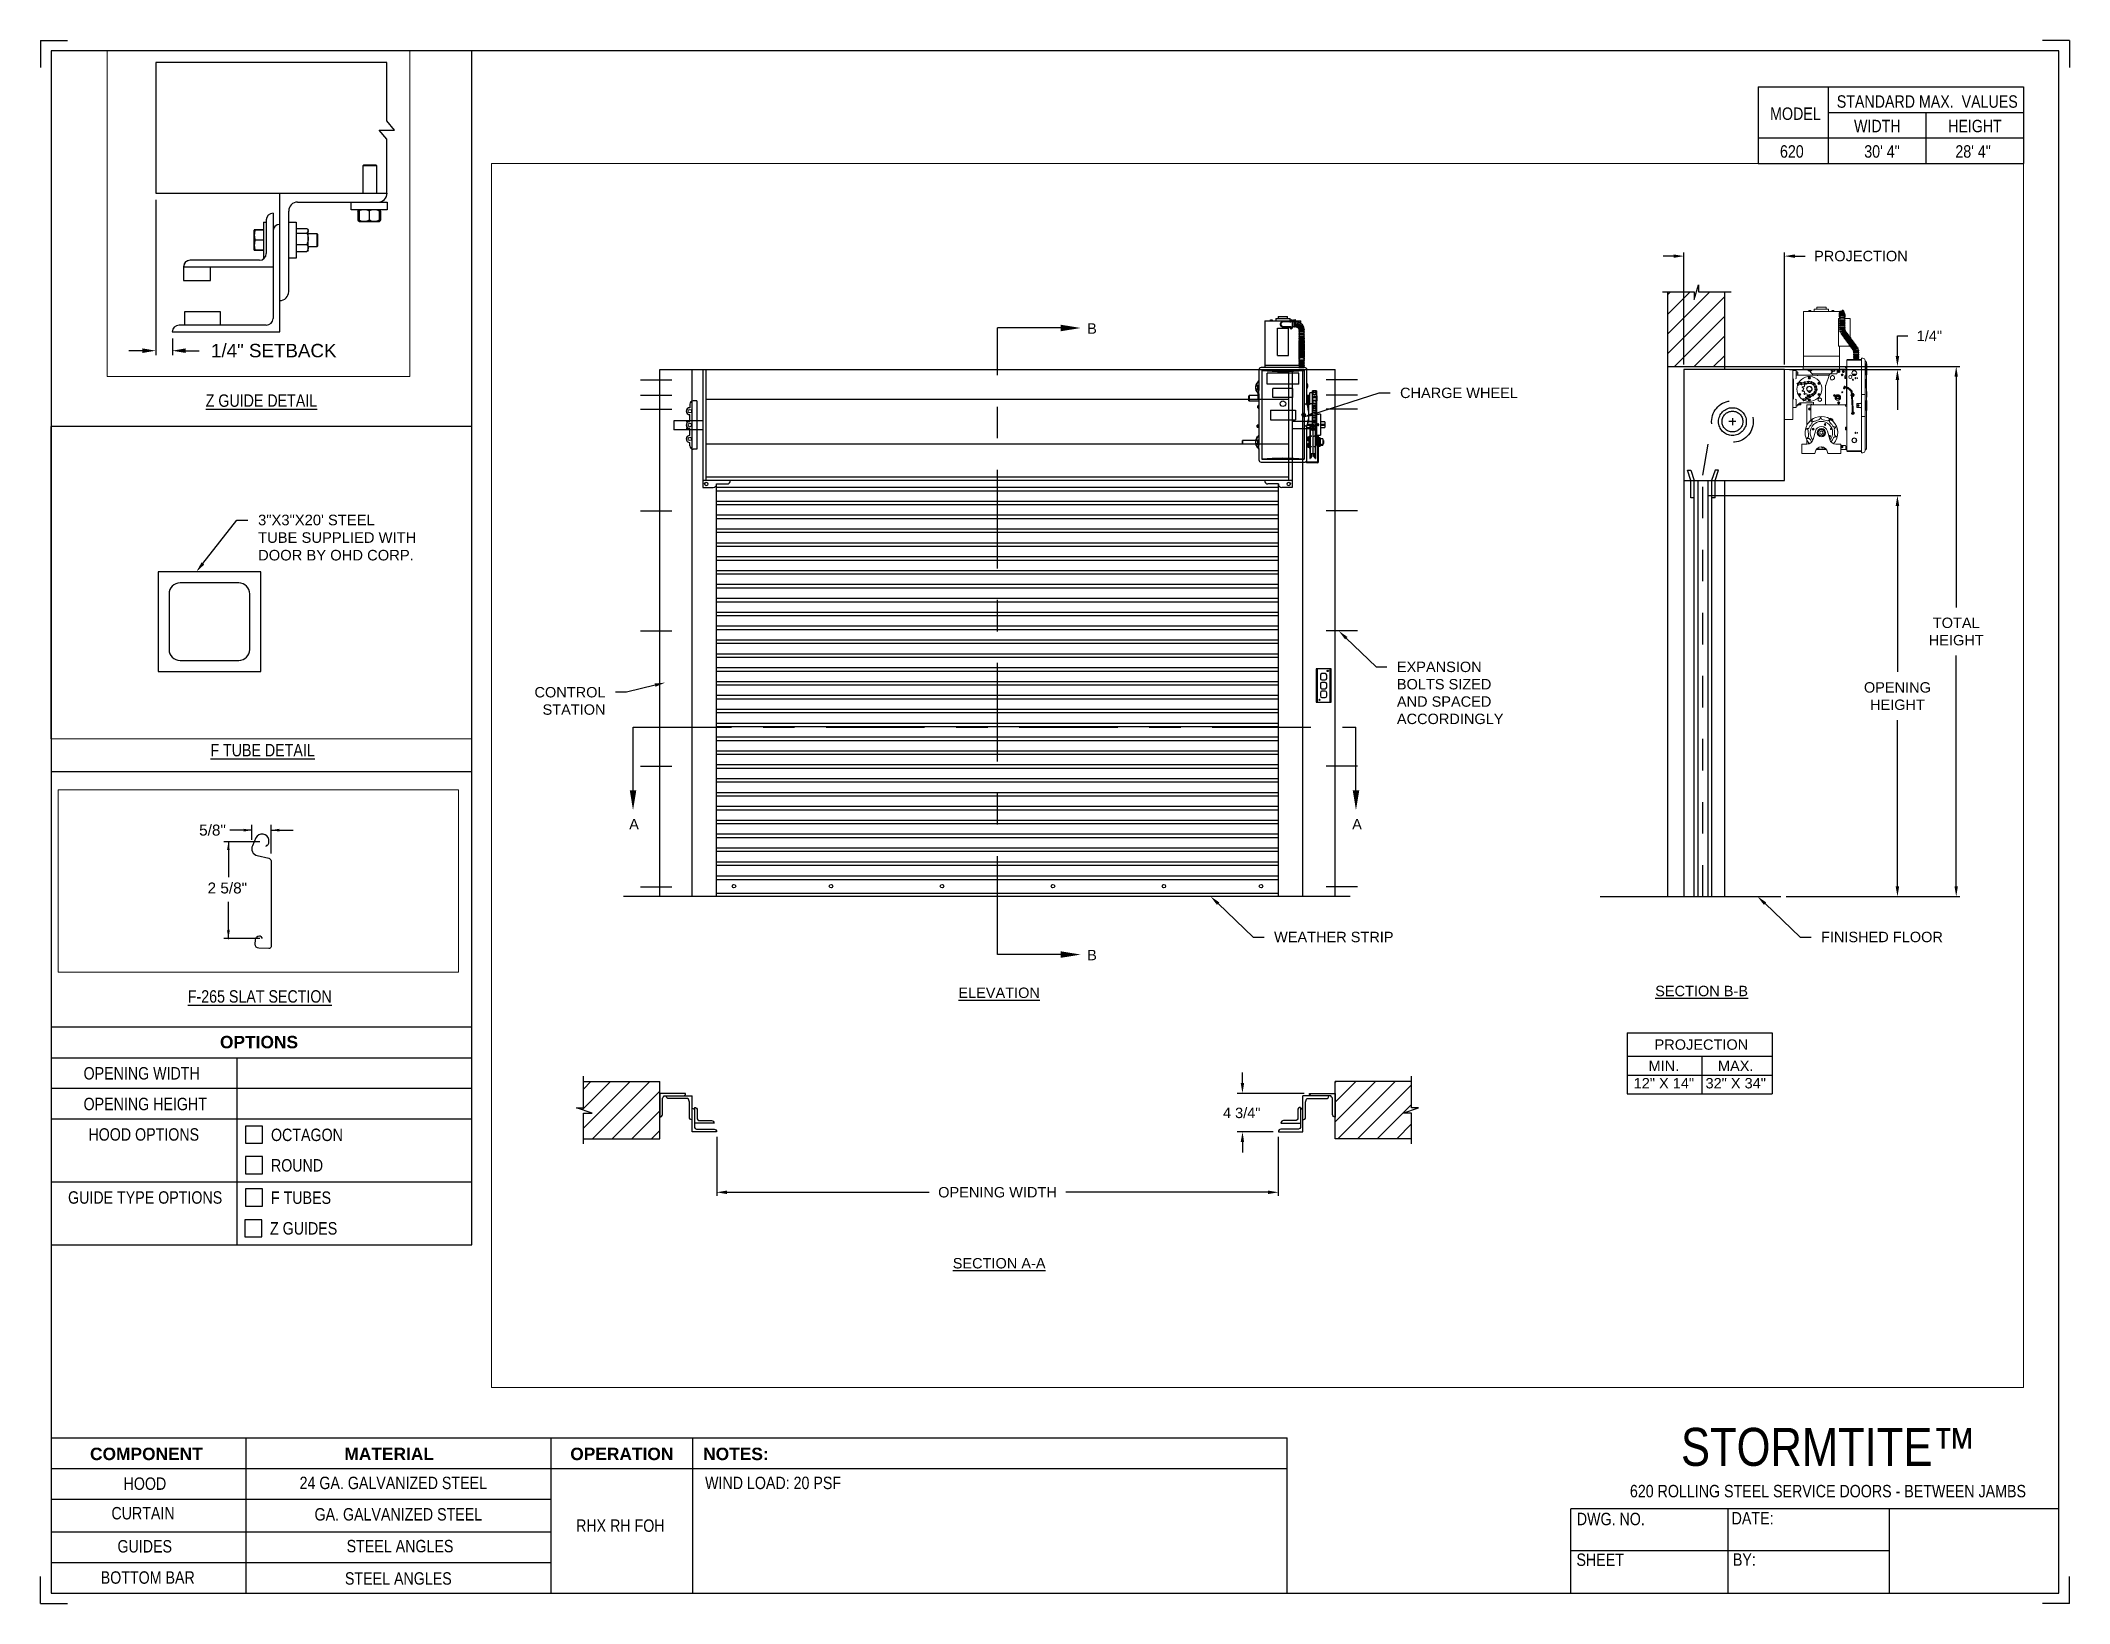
# Paper-space layout '620 RHX RH FOH' of a CAD drawing. Header units: inches. Extents: x 0.1 to 10.9, y 0.1 to 8.4.
# The model-space entities are those that its viewports show. They can reach past a viewport. Long polylines and large blocks are cut down to what shows.
import ezdxf
from ezdxf import colors
from ezdxf.entities.mleader import LeaderData, LeaderLine
from ezdxf.math import Vec2, Vec3

# ---------------------------------------------------------------- set-up
doc = ezdxf.new("R2010")
doc.units = ezdxf.units.IN
doc.header["$LTSCALE"] = 0.25
doc.header["$MEASUREMENT"] = 0
for name, pattern in [('CENTER', [2, 1.25, -0.25, 0.25, -0.25]), ('CENTER2', [1.125, 0.75, -0.125, 0.125, -0.125]), ('HIDDEN', [0.375, 0.25, -0.125])]:
    doc.linetypes.add(name, pattern=pattern)
for name, color, linetype in [('ANNOTATIONS', 1, 'Continuous'), ('DETAILS', 4, 'Continuous'), ('RHX RH F.O.H.', 7, 'Continuous'), ('SECTION CUTS', 6, 'CENTER'), ('TITLE BLOCK', 7, 'Continuous')]:
    doc.layers.add(name, color=color, linetype=linetype)
doc.styles.add('ARIAL', font='arial.ttf', dxfattribs={"height": 0.09375})
doc.styles.add('CADdetails-DIMENSIONS', font='ARIALN.TTF', dxfattribs={"height": 2.38})
doc.styles.get("Standard").update_dxf_attribs({"font": 'romans.shx'})
doc.dimstyles.new('ARIAL', dxfattribs={"dimtxt": 0.09375, "dimasz": 0.09375, "dimexe": 0.03125, "dimexo": 0.046875, "dimgap": 0.09, "dimtad": 0, "dimtih": 1, "dimtoh": 1, "dimdec": 4, "dimzin": 0, "dimdsep": 46, "dimlunit": 4, "dimtxsty": 'ARIAL', "dimcen": 0.09, "dimadec": 0, "dimazin": 0, "dimtfac": 1, "dimtdec": 4, "dimtix": 1, "dimtofl": 0, "dimtmove": 0, "dimatfit": 3, "dimfxl": 0.18, "dimfrac": 2, "dimtolj": 1, "dimtzin": 0, "dimarcsym": 0})
doc.dimstyles.new('STANDARD$0', dxfattribs={"dimtxt": 0.09375, "dimasz": 0.09375, "dimexe": 0.03125, "dimexo": 0.046875, "dimgap": 0.09, "dimtad": 0, "dimtih": 1, "dimtoh": 1, "dimdec": 4, "dimzin": 0, "dimdsep": 46, "dimtxsty": 'ARIAL', "dimcen": 0.09, "dimadec": 0, "dimazin": 0, "dimtfac": 1, "dimtdec": 4, "dimtofl": 0, "dimtmove": 0, "dimatfit": 1, "dimfxl": 1, "dimtolj": 1, "dimtzin": 0, "dimarcsym": 0})
pattern_1 = [(45, (5.59953, -58.37604), (-0.08838835, 0.08838835), [])]

psp = doc.layouts.new('620 RHX RH FOH')

# ---------------------------------------------------------------- texts
at = {"layer": 'TITLE BLOCK', "attachment_point": 2, "style": 'CADdetails-DIMENSIONS'}
for s, width, insert, char_height in [('MODEL', 0.28815, (9.45, 8.068), 0.0664), ('STANDARD MAX.  VALUES', 1.75949, (10.155, 8.133), 0.06641), ('WIDTH', 0.42908, (9.888, 8.002), 0.0664), ('HEIGHT', 0.42908, (10.41, 8.002), 0.0664), ('\\pxqc;620', 0.29952, (9.431, 7.866), 0.0664)]:
    psp.add_mtext_dynamic_manual_height_columns(s, width=width, gutter_width=1.363, heights=[0], dxfattribs=dict(at, insert=insert, char_height=char_height))
at = {"layer": 'TITLE BLOCK', "style": 'CADdetails-DIMENSIONS'}
for s, insert, char_height, width, attachment_point in [('30\' 4"', (9.913, 7.866), 0.0664, 1.75949, 2), ('28\' 4"', (10.4, 7.866), 0.0664, 1.75949, 2), ('{\\LZ GUIDE DETAIL}', (1.248, 6.534), 0.06641, 1.75949, 2), ('{\\LF TUBE DETAIL}', (1.254, 4.665), 0.06641, 1.75949, 2), ('{\\LF-265 SLAT SECTION}', (1.239, 3.348), 0.06641, 1.75949, 2), ('{\\fArial|b1|i0|c0|p34;OPTIONS}', (1.235, 3.104), 0.06641, 1.75949, 2), ('OPENING WIDTH', (0.297, 2.937), 0.06641, 1.30693, 1), ('OPENING HEIGHT', (0.297, 2.773), 0.06641, 1.30693, 1), ('HOOD OPTIONS', (0.323, 2.61), 0.06641, 1.30693, 1), ('OCTAGON', (1.299, 2.608), 0.0664, 1.23928, 1), ('ROUND', (1.299, 2.445), 0.0664, 1.53035, 1), ('GUIDE TYPE OPTIONS', (0.214, 2.273), 0.06641, 1.30693, 1), ('F TUBES ', (1.299, 2.272), 0.0664, 1.23928, 1), ('Z GUIDES', (1.294, 2.108), 0.0664, 1.53035, 1), ('\\A1;\\pxqc;STORMTITE™ ', (10.642, 1.008), 0.20312, 2.03069, 3), ('{\\fArial|b1|i0|c0|p34;COMPONENT}', (0.633, 0.902), 0.06641, 1.75949, 2), ('{\\fArial|b1|i0|c0|p34;MATERIAL}', (1.931, 0.902), 0.06641, 1.75949, 2), ('{\\fArial|b1|i0|c0|p34;OPERATION}', (3.175, 0.902), 0.06641, 1.75949, 2), ('{\\fArial|b1|i0|c0|p34;NOTES:}', (3.785, 0.902), 0.06641, 1.75949, 2), ('HOOD', (0.625, 0.743), 0.0664, 1.75949, 2), ('24 GA. GALVANIZED STEEL', (1.953, 0.747), 0.06641, 1.75949, 2), ('\\pxql,t2;WIND LOAD: 20 PSF', (5.176, 0.747), 0.06641, 3.11182, 2), ('620 ROLLING STEEL SERVICE DOORS - BETWEEN JAMBS', (9.624, 0.703), 0.06641, 2.79915, 2), ('CURTAIN', (0.615, 0.585), 0.0664, 1.75949, 2), ('GA. GALVANIZED STEEL', (1.98, 0.579), 0.06641, 1.75949, 2), ('DWG. NO.', (8.463, 0.554), 0.0664, 1.75949, 2), ('DATE:', (9.221, 0.558), 0.0664, 1.75949, 2), ('\\P\\PRHX RH FOH', (3.167, 0.74), 0.0664, 1.75949, 2), ('GUIDES', (0.624, 0.408), 0.0664, 1.75949, 2), ('STEEL ANGLES', (1.989, 0.409), 0.06641, 1.75949, 2), ('SHEET', (8.406, 0.336), 0.0664, 1.75949, 2), ('BY:', (9.177, 0.337), 0.0664, 1.75949, 2), ('BOTTOM BAR', (0.64, 0.241), 0.0664, 1.75949, 2), ('STEEL ANGLES', (1.98, 0.236), 0.06641, 1.75949, 2)]:
    psp.add_mtext(s, dxfattribs=dict(at, insert=insert, char_height=char_height, width=width, attachment_point=attachment_point))

msp = doc.modelspace()

# ---------------------------------------------------------------- texts
at = {"layer": 'ANNOTATIONS', "style": 'ARIAL'}
msp.add_text('2 5/8"', height=0.09375, dxfattribs=at).set_placement((195.71069, 196.23976))
at = {"layer": 'ANNOTATIONS', "char_height": 0.09375, "attachment_point": 2, "style": 'ARIAL'}
for s, insert, width in [('{\\LELEVATION}', (204.21863, 199.81335), 3.0834986), ('{\\LSECTION B-B}', (210.55004, 199.82931), 1.3823677), ('{\\LSECTION A-A}', (204.21863, 197.37552), 1.3823677)]:
    msp.add_mtext(s, dxfattribs=dict(at, insert=insert, width=width))
for s, width, insert in [('PROJECTION ', 1.7594917, (210.54816, 199.34639)), ('MIN.\\P12" X 14" ', 0.6711642, (210.21004, 199.1544)), ('MAX.\\P32" X 34"', 0.6567117, (210.85747, 199.1544))]:
    msp.add_mtext_dynamic_manual_height_columns(s, width=width, gutter_width=1.36268, heights=[0], dxfattribs=dict(at, insert=insert))
at = {"layer": 'ANNOTATIONS', "insert": (195.75268, 196.78127), "char_height": 0.09375, "attachment_point": 5, "style": 'ARIAL'}
msp.add_mtext('\\A1;5/8"', dxfattribs=at)
at = {"layer": 'SECTION CUTS', "style": 'ARIAL'}
for s, p in [('B', (205.01193, 205.70632)), ('A', (200.8846, 201.23915)), ('A', (207.40055, 201.23915)), ('B', (205.01193, 200.05905))]:
    msp.add_text(s, height=0.09375, dxfattribs=at).set_placement(p)

# ---------------------------------------------------------------- blocks, each defined once
blk = doc.blocks.new('*D56')
at = {"layer": 'ANNOTATIONS', "color": 0, "lineweight": -2, "transparency": 16777216}
for p, q in [((195.322, 201.438), (195.322, 200.354)), ((195.438, 200.47), (195.438, 200.354)), ((195.229, 200.385), (195.135, 200.385)), ((195.531, 200.385), (195.625, 200.385))]:
    blk.add_line(p, q, dxfattribs=at)
at = {"layer": 'ANNOTATIONS', "color": 0, "transparency": 16777216}
for points in [[(195.229, 200.401), (195.229, 200.369), (195.322, 200.385)], [(195.531, 200.401), (195.531, 200.369), (195.438, 200.385)]]:
    blk.add_solid(points, dxfattribs=at)
at = {"layer": 'defpoints', "color": 0, "transparency": 16777216}
for p in [(195.322, 201.485), (195.438, 200.516), (195.438, 200.385)]:
    blk.add_point(p, dxfattribs=at)
at = {"layer": 'ANNOTATIONS', "color": 0, "transparency": 16777216, "insert": (196.146, 200.385), "char_height": 0.09375, "attachment_point": 5, "style": 'ARIAL'}
blk.add_mtext('\\A1;1/4" SETBACK', dxfattribs=at)
blk = doc.blocks.new('*D57')
at = {"layer": 'ANNOTATIONS', "color": 0, "lineweight": -2, "transparency": 16777216}
for p, q in [((212.315, 205.505), (212.315, 205.686)), ((212.315, 205.686), (212.409, 205.686)), ((210.805, 205.411), (212.346, 205.411)), ((211.344, 205.383), (212.346, 205.383)), ((212.315, 205.29), (212.315, 205.196))]:
    blk.add_line(p, q, dxfattribs=at)
at = {"layer": 'ANNOTATIONS', "color": 0, "transparency": 16777216}
for points in [[(212.299, 205.505), (212.331, 205.505), (212.315, 205.411)], [(212.299, 205.29), (212.331, 205.29), (212.315, 205.383)]]:
    blk.add_solid(points, dxfattribs=at)
at = {"layer": 'defpoints', "color": 0, "transparency": 16777216}
for p in [(210.758, 205.411), (211.297, 205.383), (212.315, 205.411)]:
    blk.add_point(p, dxfattribs=at)
at = {"layer": 'ANNOTATIONS', "color": 0, "transparency": 16777216, "insert": (212.603, 205.686), "char_height": 0.0938, "attachment_point": 5, "style": 'ARIAL'}
blk.add_mtext('\\A1;1/4"', dxfattribs=at)
blk = doc.blocks.new('*D51')
at = {"layer": 'ANNOTATIONS', "color": 0, "lineweight": -2, "transparency": 16777216}
for p, q in [((206.412, 198.953), (206.412, 199.047)), ((206.969, 198.86), (206.365, 198.86)), ((206.688, 198.514), (206.365, 198.514)), ((206.412, 198.42), (206.412, 198.326))]:
    blk.add_line(p, q, dxfattribs=at)
at = {"layer": 'ANNOTATIONS', "color": 0, "transparency": 16777216}
for points in [[(206.396, 198.953), (206.427, 198.953), (206.412, 198.86)], [(206.396, 198.42), (206.427, 198.42), (206.412, 198.514)]]:
    blk.add_solid(points, dxfattribs=at)
at = {"layer": 'defpoints', "color": 0, "transparency": 16777216}
for p in [(207.016, 198.86), (206.412, 198.514), (206.735, 198.514)]:
    blk.add_point(p, dxfattribs=at)
at = {"layer": 'ANNOTATIONS', "color": 0, "transparency": 16777216, "insert": (206.405, 198.683), "char_height": 0.0938, "attachment_point": 5, "style": 'ARIAL'}
blk.add_mtext('\\A1;4 3/4"', dxfattribs=at)
blk = doc.blocks.new('*D52')
at = {"layer": 'ANNOTATIONS', "color": 0, "lineweight": -2, "transparency": 16777216}
for p, q in [((201.673, 198.467), (201.673, 197.937)), ((206.735, 198.467), (206.735, 197.937)), ((201.766, 197.968), (203.588, 197.968)), ((206.641, 197.968), (204.82, 197.968))]:
    blk.add_line(p, q, dxfattribs=at)
at = {"layer": 'ANNOTATIONS', "color": 0, "transparency": 16777216}
for points in [[(201.766, 197.984), (201.766, 197.952), (201.673, 197.968)], [(206.641, 197.984), (206.641, 197.952), (206.735, 197.968)]]:
    blk.add_solid(points, dxfattribs=at)
at = {"layer": 'defpoints', "color": 0, "transparency": 16777216}
for p in [(201.673, 198.514), (206.735, 198.514), (206.735, 197.968)]:
    blk.add_point(p, dxfattribs=at)
at = {"layer": 'ANNOTATIONS', "color": 0, "transparency": 16777216, "insert": (204.204, 197.968), "char_height": 0.09375, "attachment_point": 5, "style": 'ARIAL'}
blk.add_mtext('\\A1;OPENING WIDTH', dxfattribs=at)
blk = doc.blocks.new('*D53')
at = {"layer": 'ANNOTATIONS', "color": 0, "lineweight": -2, "transparency": 16777216}
for p, q in [((210.391, 205.43), (210.391, 206.437)), ((211.297, 205.43), (211.297, 206.437)), ((210.297, 206.406), (210.203, 206.406)), ((211.391, 206.406), (211.484, 206.406))]:
    blk.add_line(p, q, dxfattribs=at)
at = {"layer": 'ANNOTATIONS', "color": 0, "transparency": 16777216}
for points in [[(210.297, 206.421), (210.297, 206.39), (210.391, 206.406)], [(211.391, 206.421), (211.391, 206.39), (211.297, 206.406)]]:
    blk.add_solid(points, dxfattribs=at)
at = {"layer": 'defpoints', "color": 0, "transparency": 16777216}
for p in [(211.297, 206.406), (210.391, 205.383), (211.297, 205.383)]:
    blk.add_point(p, dxfattribs=at)
at = {"layer": 'ANNOTATIONS', "color": 0, "transparency": 16777216, "insert": (211.986, 206.406), "char_height": 0.09375, "attachment_point": 5, "style": 'ARIAL'}
blk.add_mtext('\\A1;PROJECTION', dxfattribs=at)
blk = doc.blocks.new('*D54')
at = {"layer": 'ANNOTATIONS', "color": 0, "lineweight": -2, "transparency": 16777216}
for p, q in [((210.805, 205.411), (212.876, 205.411)), ((212.845, 205.318), (212.845, 203.24)), ((212.845, 200.727), (212.845, 202.805)), ((211.312, 200.633), (212.876, 200.633))]:
    blk.add_line(p, q, dxfattribs=at)
at = {"layer": 'ANNOTATIONS', "color": 0, "transparency": 16777216}
for points in [[(212.829, 205.318), (212.86, 205.318), (212.845, 205.411)], [(212.829, 200.727), (212.86, 200.727), (212.845, 200.633)]]:
    blk.add_solid(points, dxfattribs=at)
at = {"layer": 'defpoints', "color": 0, "transparency": 16777216}
for p in [(210.758, 205.411), (211.266, 200.633), (212.845, 200.633)]:
    blk.add_point(p, dxfattribs=at)
at = {"layer": 'ANNOTATIONS', "color": 0, "transparency": 16777216, "insert": (212.845, 203.022), "char_height": 0.0938, "attachment_point": 5, "style": 'ARIAL'}
blk.add_mtext('\\A1;TOTAL \\PHEIGHT', dxfattribs=at)
blk = doc.blocks.new('*D55')
at = {"layer": 'ANNOTATIONS', "color": 0, "lineweight": -2, "transparency": 16777216}
for p, q in [((210.608, 204.248), (212.346, 204.248)), ((212.315, 204.154), (212.315, 202.658)), ((212.315, 200.727), (212.315, 202.223)), ((211.312, 200.633), (212.346, 200.633))]:
    blk.add_line(p, q, dxfattribs=at)
at = {"layer": 'ANNOTATIONS', "color": 0, "transparency": 16777216}
for points in [[(212.299, 204.154), (212.331, 204.154), (212.315, 204.248)], [(212.299, 200.727), (212.331, 200.727), (212.315, 200.633)]]:
    blk.add_solid(points, dxfattribs=at)
at = {"layer": 'defpoints', "color": 0, "transparency": 16777216}
for p in [(210.561, 204.248), (212.315, 204.248), (211.266, 200.633)]:
    blk.add_point(p, dxfattribs=at)
at = {"layer": 'ANNOTATIONS', "color": 0, "transparency": 16777216, "insert": (212.315, 202.44), "char_height": 0.09375, "attachment_point": 5, "style": 'ARIAL'}
blk.add_mtext('\\A1;OPENING\\PHEIGHT', dxfattribs=at)

# ---------------------------------------------------------------- dimensions: what is measured, and where the dimension line sits
at = {"layer": 'ANNOTATIONS'}
for base, p1, p2, text, picture, middle in [((211.29687, 206.40566), (210.39062, 205.38334), (211.29687, 205.38334), 'PROJECTION', '*D53', (211.98598, 206.40566)), ((206.73515, 197.96798), (201.67265, 198.51366), (206.73515, 198.51366), 'OPENING WIDTH', '*D52', (204.2039, 197.96798))]:
    dim = msp.add_linear_dim(base=base, p1=p1, p2=p2, text=text, dimstyle='STANDARD$0', dxfattribs=at)
    dim.commit()
    dim.dimension.update_dxf_attribs({"geometry": picture, "text_midpoint": middle})
dim = msp.add_linear_dim(base=(212.31491, 205.41132), p1=(211.29687, 205.38334), p2=(210.75836, 205.41132), angle=90, text='1/4"', dimstyle='ARIAL', dxfattribs=at)
dim.commit()
dim.dimension.update_dxf_attribs({"geometry": '*D57', "text_midpoint": (212.60274, 205.68588), "dimtype": 160})
for base, p1, p2, text, picture, middle in [((212.84479, 200.63334), (210.75836, 205.41132), (211.26562, 200.63334), 'TOTAL \\PHEIGHT', '*D54', (212.84479, 203.02233)), ((212.31491, 204.24764), (211.26562, 200.63334), (210.56115, 204.24764), 'OPENING\\PHEIGHT', '*D55', (212.31491, 202.44049))]:
    dim = msp.add_linear_dim(base=base, p1=p1, p2=p2, angle=90, text=text, dimstyle='STANDARD$0', dxfattribs=at)
    dim.commit()
    dim.dimension.update_dxf_attribs({"geometry": picture, "text_midpoint": middle})
dim = msp.add_linear_dim(base=(195.43763, 200.38498), p1=(195.3223, 201.48522), p2=(195.43763, 200.51647), text='1/4" SETBACK', dimstyle='STANDARD$0', override={"dimarcsym": 1}, dxfattribs=at)
dim.commit()
dim.dimension.update_dxf_attribs({"geometry": '*D56', "text_midpoint": (196.14602, 200.38498), "dimtype": 160})
dim = msp.add_linear_dim(base=(206.4115, 198.51366), p1=(207.01551, 198.85965), p2=(206.73515, 198.51366), angle=90, text='4 3/4"', dimstyle='STANDARD$0', override={"dimtxt": 0.09375, "dimasz": 0.09375, "dimexe": 0.046875, "dimgap": 0.0625, "dimlunit": 4, "dimtxsty": 'ARIAL', "dimcen": 0.089844, "dimtmove": 2, "dimfxl": 0.18, "dimfrac": 2}, dxfattribs=at)
dim.commit()
dim.dimension.update_dxf_attribs({"geometry": '*D51', "text_midpoint": (206.40536, 198.68268), "dimtype": 160})

# ---------------------------------------------------------------- hatches: boundary and pattern name
at = {"layer": 'RHX RH F.O.H.', "linetype": 'Continuous'}
h = msp.add_hatch(dxfattribs=at)
h.set_pattern_fill('ANSI31', color=256, style=0)
h.set_pattern_definition([(45, (5.59953, -58.86807), (-0.088388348, 0.088388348), [])])
h.paths.add_polyline_path([(210.75836, 206.67844), (210.75836, 206.08273), (210.52187, 206.08273), (210.52187, 206.14738), (210.48345, 206.01403), (210.48345, 206.08273), (210.24274, 206.08273), (210.24274, 206.86274)])
h.paths.add_polyline_path([(210.24274, 206.86274), (210.24274, 205.41132), (210.75836, 205.41132), (210.75836, 206.66468), (210.75836, 206.67844)])
at = {"layer": 'RHX RH F.O.H.'}
h = msp.add_hatch(dxfattribs=at)
h.set_pattern_fill('ANSI31', color=256, style=0)
h.set_pattern_definition(pattern_1)
h.paths.add_polyline_path([(201.15968, 198.96643), (200.47218, 198.96643), (200.47218, 198.72923), (200.40807, 198.72923), (200.55014, 198.68232), (200.47218, 198.68232), (200.47218, 198.4508), (201.15968, 198.4508), (201.15968, 198.6133)])
h = msp.add_hatch(dxfattribs=at)
h.set_pattern_fill('ANSI31', color=256, style=0)
h.set_pattern_definition(pattern_1)
h.paths.add_polyline_path([(207.99973, 198.72923), (207.93562, 198.72923), (207.93562, 198.96643), (207.24812, 198.96643), (207.24812, 198.4508), (207.2663, 198.4508), (207.93562, 198.4508), (207.93562, 198.68232), (207.85766, 198.68232)])

# ---------------------------------------------------------------- linework, layer by layer
at = {"layer": 'ANNOTATIONS'}
for p, q in [((210.76587, 205.41132), (212.83471, 205.41132)), ((211.34374, 205.38334), (212.34616, 205.38334)), ((212.31491, 205.28959), (212.31491, 205.0212)), ((209.87947, 199.40582), (209.87947, 198.85445)), ((209.87947, 199.40582), (211.18724, 199.40582)), ((211.18724, 199.40582), (211.18724, 198.85445)), ((209.87947, 199.19435), (211.18724, 199.19435)), ((210.55232, 199.19435), (210.55232, 198.85445)), ((209.87947, 199.0244), (211.18724, 199.0244)), ((209.87947, 198.85445), (211.18724, 198.85445)), ((196.08953, 196.78127), (195.90203, 196.78127)), ((196.08953, 196.69951), (196.08953, 196.82814)), ((196.25405, 196.58116), (196.25405, 196.82814)), ((196.25405, 196.78127), (196.44155, 196.78127)), ((196.15786, 196.68083), (195.85006, 196.68083)), ((195.88853, 196.68083), (195.88853, 196.37927)), ((195.88853, 195.85362), (195.88853, 196.16831)), ((196.15786, 195.85362), (195.85006, 195.85362))]:
    msp.add_line(p, q, dxfattribs=at)
for p in [(196.21823, 196.64932), (195.88853, 195.92812), (195.88853, 195.85362)]:
    msp.add_point(p, dxfattribs=at)
for points in [[(212.29929, 205.28959), (212.33054, 205.28959), (212.31491, 205.38334)], [(196.01921, 196.76955), (196.01921, 196.79299), (196.08953, 196.78127)], [(196.32437, 196.79299), (196.32437, 196.76955), (196.25405, 196.78127)], [(195.90025, 196.61051), (195.87681, 196.61051), (195.88853, 196.68083)], [(195.90025, 195.92394), (195.87681, 195.92394), (195.88853, 195.85362)]]:
    msp.add_solid(points, dxfattribs=at)
at = {"layer": 'DETAILS'}
for p, q in [((196.88131, 201.92572), (196.98997, 201.92572)), ((196.93564, 201.86246), (196.88131, 201.92572)), ((196.98997, 201.92572), (196.93564, 201.98897)), ((196.77415, 201.68197), (196.76954, 201.67736)), ((196.76954, 201.48522), (196.76954, 201.67736)), ((196.76954, 201.67736), (196.86329, 201.67736)), ((196.77415, 201.68197), (196.85869, 201.68197)), ((196.85869, 201.68197), (196.86329, 201.67736)), ((196.86329, 201.67736), (196.86329, 201.48522)), ((196.18763, 200.51647), (196.18763, 201.48522)), ((196.14075, 201.34459), (196.14075, 200.61022)), ((196.25013, 200.79772), (196.25013, 201.36022)), ((196.31263, 201.42272), (196.93763, 201.42272)), ((196.68763, 201.36947), (196.68763, 201.42272)), ((196.93763, 201.36947), (196.68763, 201.36947)), ((196.73664, 201.36189), (196.73357, 201.36009)), ((196.73357, 201.36009), (196.73357, 201.29572)), ((196.73573, 201.36009), (196.73573, 201.29572)), ((196.73916, 201.36674), (196.74215, 201.36932)), ((196.74232, 201.36137), (196.73968, 201.36009)), ((196.73968, 201.36009), (196.73968, 201.29572)), ((196.74232, 201.36009), (196.74232, 201.29572)), ((196.81263, 201.36009), (196.81263, 201.29572)), ((196.88294, 201.36009), (196.88294, 201.29572)), ((196.88557, 201.36009), (196.88557, 201.29572)), ((196.88953, 201.36009), (196.88953, 201.29572)), ((196.89169, 201.36009), (196.89169, 201.29572)), ((196.93763, 201.42272), (196.93763, 201.36947)), ((196.00988, 201.2274), (196.00989, 201.22742)), ((196.00988, 201.2274), (196.00988, 201.2274)), ((196.00988, 201.08678), (196.00988, 201.2274)), ((196.07538, 201.2293), (196.01616, 201.2293)), ((196.07538, 201.22857), (196.01616, 201.22857)), ((196.07538, 201.22853), (196.01616, 201.22853)), ((196.07538, 201.22831), (196.01616, 201.22831)), ((196.07538, 201.22747), (196.01616, 201.22747)), ((196.07538, 201.28209), (196.09388, 201.28209)), ((196.07538, 201.28209), (196.07538, 201.03209)), ((196.09388, 201.29772), (196.09388, 201.06334)), ((196.25013, 201.28209), (196.30338, 201.28209)), ((196.30338, 201.28209), (196.30338, 201.03209)), ((196.30338, 201.2274), (196.30538, 201.2274)), ((196.30538, 201.07659), (196.30538, 201.23759)), ((196.30538, 201.23759), (196.37713, 201.23759)), ((196.30538, 201.20649), (196.37713, 201.20649)), ((196.3815, 201.23321), (196.3865, 201.2274)), ((196.3865, 201.08678), (196.3865, 201.2274)), ((196.3865, 201.20397), (196.44577, 201.20397)), ((196.44577, 201.20397), (196.45038, 201.19936)), ((196.44577, 201.20397), (196.44577, 201.11022)), ((196.45038, 201.19936), (196.45038, 201.11482)), ((196.73664, 201.29392), (196.73357, 201.29572)), ((196.7401, 201.29337), (196.73573, 201.29572)), ((196.74232, 201.28634), (196.73916, 201.28906)), ((196.74232, 201.29444), (196.73968, 201.29572)), ((196.74232, 201.28634), (196.88294, 201.28634)), ((196.00988, 201.08678), (196.00988, 201.08678)), ((196.00989, 201.08675), (196.00989, 201.08676)), ((196.0099, 201.08675), (196.00989, 201.08675)), ((196.00993, 201.08669), (196.0099, 201.08675)), ((196.01593, 201.08671), (196.01616, 201.08587)), ((196.01593, 201.08571), (196.01616, 201.08488)), ((196.07538, 201.15722), (196.01616, 201.15722)), ((196.07538, 201.08684), (196.01616, 201.08684)), ((196.07538, 201.08671), (196.01616, 201.08671)), ((196.07538, 201.08587), (196.01616, 201.08587)), ((196.07538, 201.08565), (196.01616, 201.08565)), ((196.07538, 201.08561), (196.01616, 201.08561)), ((196.07538, 201.08488), (196.01616, 201.08488)), ((196.08194, 201.03209), (196.07538, 201.03209)), ((196.30338, 201.03209), (196.25013, 201.03209)), ((196.30538, 201.08678), (196.30338, 201.08678)), ((196.30538, 201.12599), (196.37713, 201.12599)), ((196.30538, 201.07659), (196.37713, 201.07659)), ((196.3865, 201.08678), (196.3815, 201.08097)), ((196.44577, 201.11022), (196.3865, 201.11022)), ((196.45038, 201.11482), (196.44577, 201.11022)), ((195.51575, 200.973), (195.51575, 200.87584)), ((195.51575, 200.96959), (196.14075, 200.96959)), ((196.047, 201.01647), (195.56263, 201.01647)), ((195.70325, 200.87584), (195.70325, 200.96959)), ((195.51575, 200.87584), (195.70325, 200.87584)), ((195.77357, 200.65709), (195.52357, 200.65709)), ((195.52357, 200.65709), (195.52357, 200.56334)), ((195.77357, 200.56334), (195.77357, 200.65709)), ((195.43763, 200.51647), (196.18763, 200.51647)), ((196.09388, 200.56334), (195.4845, 200.56334))]:
    msp.add_line(p, q, dxfattribs=at)
for points in [[(196.93564, 201.98897), (196.93564, 202.39722), (195.3223, 202.39722), (195.3223, 201.48522), (196.93763, 201.48522)], [(196.93564, 201.48522), (196.93564, 201.86246)]]:
    msp.add_lwpolyline(points, dxfattribs=at)
at = {"layer": 'DETAILS', "linetype": 'Continuous'}
msp.add_lwpolyline([(195.68596, 198.09202), (196.59821, 198.09202), (196.59821, 198.97678), (195.68596, 198.97678)], close=True, dxfattribs=at)
msp.add_lwpolyline([(196.40217, 198.19004, 0.41421356), (196.50019, 198.28805), (196.50019, 198.78074, 0.41421356), (196.40217, 198.87876), (195.88199, 198.87876, 0.41421356), (195.78397, 198.78074), (195.78397, 198.28805, 0.41421356), (195.88199, 198.19004)], format="xyb", close=True, dxfattribs=at)
at = {"layer": 'DETAILS'}
msp.add_lwpolyline([(196.20786, 196.64412, 0.33746117), (196.23479, 196.68219), (196.23447, 196.70007, 0.73725505), (196.12432, 196.71493), (196.09351, 196.64851, 0.47976839), (196.13532, 196.56419), (196.23374, 196.54262, -0.21720182), (196.25405, 196.51866), (196.25405, 196.44998), (196.25405, 195.78395, -0.36619075), (196.23431, 195.76853), (196.14965, 195.77125, -0.41028649), (196.11838, 195.80476), (196.12032, 195.84206, -0.37745755), (196.15415, 195.87838, -0.31905635), (196.16603, 195.8729), (196.1771, 195.85362)], format="xyb", dxfattribs=at)
for centre, radius, start, end in [((196.87513, 201.48522), 0.0625, 270, 0), ((196.14075, 201.29772), 0.04688, 90, 180), ((196.31263, 201.36022), 0.0625, 90, 180), ((196.18763, 201.21959), 0.04688, 90, 180), ((196.047, 201.06334), 0.04688, 270, 0), ((195.56098, 200.97123), 0.04527, 87.917978, 177.754387), ((195.56263, 200.96959), 0.04688, 90, 180), ((196.18763, 200.79772), 0.0625, 270, 0), ((196.09388, 200.61022), 0.04688, 270, 0), ((195.4845, 200.51647), 0.04688, 90, 180)]:
    msp.add_arc(centre, radius, start, end, dxfattribs=at)
for points, knots in [([(196.73357, 201.36009), (196.73538, 201.36296), (196.7372, 201.36584), (196.73915, 201.36673), (196.73916, 201.36673)], [0, 0, 0, 0, 0.99332562, 1, 1, 1, 1]), ([(196.73573, 201.36009), (196.7364, 201.36146), (196.738, 201.36469), (196.73975, 201.36763), (196.74084, 201.36811), (196.74095, 201.36815)], [0, 0, 0, 0, 0.39860917, 0.94310679, 1, 1, 1, 1]), ([(196.74232, 201.36339), (196.7418, 201.3632), (196.73954, 201.36236), (196.73739, 201.36108), (196.73573, 201.36009)], [0, 0, 0, 0, 0.22784114, 1, 1, 1, 1]), ([(196.77747, 201.36947), (196.77255, 201.36911), (196.76253, 201.36838), (196.75088, 201.36418), (196.74425, 201.36101), (196.74232, 201.36009)], [0, 0, 0, 0, 0.40629057, 0.82726642, 1, 1, 1, 1]), ([(196.74232, 201.36009), (196.74232, 201.36148), (196.74232, 201.36478), (196.74232, 201.36858), (196.74232, 201.36917), (196.74232, 201.36947)], [0, 0, 0, 0, 0.26545991, 0.62807649, 1, 1, 1, 1]), ([(196.81263, 201.36009), (196.80716, 201.36255), (196.79603, 201.36757), (196.78387, 201.36945), (196.77764, 201.36946), (196.77747, 201.36947)], [0, 0, 0, 0, 0.48434141, 0.98632773, 1, 1, 1, 1]), ([(196.84778, 201.36947), (196.84286, 201.36911), (196.83284, 201.36838), (196.82119, 201.36418), (196.81456, 201.36101), (196.81263, 201.36009)], [0, 0, 0, 0, 0.40629057, 0.82726642, 1, 1, 1, 1]), ([(196.88294, 201.36009), (196.87747, 201.36255), (196.86634, 201.36757), (196.85418, 201.36945), (196.84795, 201.36946), (196.84778, 201.36947)], [0, 0, 0, 0, 0.48434141, 0.98632773, 1, 1, 1, 1]), ([(196.88294, 201.36009), (196.88294, 201.36148), (196.88294, 201.36478), (196.88294, 201.36858), (196.88294, 201.36917), (196.88294, 201.36947)], [0, 0, 0, 0, 0.26545991, 0.62807649, 1, 1, 1, 1]), ([(196.8831, 201.36916), (196.88341, 201.36875), (196.88409, 201.36784), (196.8849, 201.36408), (196.88541, 201.36108), (196.88557, 201.36009)], [0, 0, 0, 0, 0.36178326, 0.79041419, 1, 1, 1, 1]), ([(196.88431, 201.36801), (196.88458, 201.36786), (196.88589, 201.36712), (196.88763, 201.36404), (196.88906, 201.36107), (196.88953, 201.36009)], [0, 0, 0, 0, 0.15175447, 0.72144224, 1, 1, 1, 1]), ([(196.89169, 201.36009), (196.88988, 201.36296), (196.88806, 201.36584), (196.8861, 201.36673), (196.88609, 201.36673)], [0, 0, 0, 0, 0.99332562, 1, 1, 1, 1]), ([(196.01616, 201.22747), (196.0144, 201.22176), (196.01086, 201.21025), (196.01021, 201.19835), (196.00988, 201.19235)], [0, 0, 0, 0, 0.49545796, 1, 1, 1, 1]), ([(196.00988, 201.2274), (196.01009, 201.22741), (196.01052, 201.22743), (196.0132, 201.22745), (196.0154, 201.22746), (196.01616, 201.22747)], [0, 0, 0, 0, 0.3928666, 0.79169603, 1, 1, 1, 1]), ([(196.00988, 201.19235), (196.00989, 201.19151), (196.00994, 201.18521), (196.01131, 201.17332), (196.01453, 201.16262), (196.01616, 201.15722)], [0, 0, 0, 0, 0.07010266, 0.53079095, 1, 1, 1, 1]), ([(196.01616, 201.22831), (196.01481, 201.2282), (196.01211, 201.22796), (196.01021, 201.22766), (196.01001, 201.22748), (196.00994, 201.22742)], [0, 0, 0, 0, 0.39883061, 0.80149747, 1, 1, 1, 1]), ([(196.01616, 201.22853), (196.01481, 201.22838), (196.01211, 201.22809), (196.01022, 201.22772), (196.01002, 201.2275), (196.00995, 201.22743)], [0, 0, 0, 0, 0.40277376, 0.80942169, 1, 1, 1, 1]), ([(196.01616, 201.2293), (196.01482, 201.22905), (196.01212, 201.22855), (196.01027, 201.22794), (196.01007, 201.22758), (196.01001, 201.22749)], [0, 0, 0, 0, 0.41812145, 0.84026469, 1, 1, 1, 1]), ([(196.37713, 201.23759), (196.37852, 201.23627), (196.38182, 201.23316), (196.38562, 201.22797), (196.3862, 201.22403), (196.3865, 201.22204)], [0, 0, 0, 0, 0.26545991, 0.62807649, 1, 1, 1, 1]), ([(196.3865, 201.22204), (196.38649, 201.22168), (196.38643, 201.21935), (196.38489, 201.215), (196.38114, 201.2102), (196.37812, 201.20741), (196.37713, 201.20649)], [0, 0, 0, 0, 0.06653229, 0.43528257, 0.81455084, 1, 1, 1, 1]), ([(196.37713, 201.20649), (196.37959, 201.20023), (196.3846, 201.18749), (196.38649, 201.17357), (196.3865, 201.16643), (196.3865, 201.16624)], [0, 0, 0, 0, 0.48434141, 0.98632773, 1, 1, 1, 1]), ([(196.73357, 201.29572), (196.73538, 201.29285), (196.7372, 201.28996), (196.73915, 201.28908), (196.73916, 201.28907)], [0, 0, 0, 0, 0.99332562, 1, 1, 1, 1]), ([(196.73573, 201.29572), (196.7364, 201.29435), (196.738, 201.29112), (196.73975, 201.28818), (196.74084, 201.2877), (196.74095, 201.28765)], [0, 0, 0, 0, 0.39860917, 0.94310679, 1, 1, 1, 1]), ([(196.73968, 201.29572), (196.73992, 201.29433), (196.74048, 201.29105), (196.74131, 201.28757), (196.7419, 201.28702), (196.74215, 201.28679)], [0, 0, 0, 0, 0.30001685, 0.70983799, 1, 1, 1, 1]), ([(196.77747, 201.28634), (196.77255, 201.2867), (196.76253, 201.28742), (196.75088, 201.29163), (196.74425, 201.29479), (196.74232, 201.29572)], [0, 0, 0, 0, 0.40629057, 0.82726642, 1, 1, 1, 1]), ([(196.74232, 201.29572), (196.74232, 201.29432), (196.74232, 201.29103), (196.74232, 201.28723), (196.74232, 201.28664), (196.74232, 201.28634)], [0, 0, 0, 0, 0.26545991, 0.62807649, 1, 1, 1, 1]), ([(196.81263, 201.29572), (196.80716, 201.29325), (196.79603, 201.28824), (196.78387, 201.28636), (196.77764, 201.28634), (196.77747, 201.28634)], [0, 0, 0, 0, 0.48434141, 0.98632773, 1, 1, 1, 1]), ([(196.84778, 201.28634), (196.84286, 201.2867), (196.83284, 201.28742), (196.82119, 201.29163), (196.81456, 201.29479), (196.81263, 201.29572)], [0, 0, 0, 0, 0.40629057, 0.82726642, 1, 1, 1, 1]), ([(196.88294, 201.29572), (196.87747, 201.29325), (196.86634, 201.28824), (196.85418, 201.28636), (196.84795, 201.28634), (196.84778, 201.28634)], [0, 0, 0, 0, 0.48434141, 0.98632773, 1, 1, 1, 1]), ([(196.88294, 201.29572), (196.88294, 201.29432), (196.88294, 201.29103), (196.88294, 201.28723), (196.88294, 201.28664), (196.88294, 201.28634)], [0, 0, 0, 0, 0.26545991, 0.62807649, 1, 1, 1, 1]), ([(196.88311, 201.28665), (196.88341, 201.28706), (196.88409, 201.28797), (196.8849, 201.29173), (196.88541, 201.29473), (196.88557, 201.29572)], [0, 0, 0, 0, 0.36127383, 0.7902469, 1, 1, 1, 1]), ([(196.88431, 201.28779), (196.88458, 201.28795), (196.88589, 201.28868), (196.88763, 201.29176), (196.88906, 201.29474), (196.88953, 201.29572)], [0, 0, 0, 0, 0.15175447, 0.72144224, 1, 1, 1, 1]), ([(196.89169, 201.29572), (196.88988, 201.29285), (196.88806, 201.28996), (196.8861, 201.28908), (196.88609, 201.28907)], [0, 0, 0, 0, 0.993325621, 1, 1, 1, 1]), ([(196.01616, 201.15722), (196.0144, 201.15151), (196.01086, 201.13997), (196.01021, 201.12805), (196.00988, 201.12203)], [0, 0, 0, 0, 0.49545796, 1, 1, 1, 1]), ([(196.00988, 201.12203), (196.00989, 201.1212), (196.00994, 201.11488), (196.01131, 201.10297), (196.01453, 201.09225), (196.01616, 201.08684)], [0, 0, 0, 0, 0.070102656, 0.530790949, 1, 1, 1, 1]), ([(196.01616, 201.08684), (196.0154, 201.08684), (196.01322, 201.08683), (196.01053, 201.0868), (196.0101, 201.08679), (196.00988, 201.08678)], [0, 0, 0, 0, 0.2083045, 0.6015254, 1, 1, 1, 1]), ([(196.00988, 201.08678), (196.00995, 201.08677), (196.01016, 201.08676), (196.01209, 201.08674), (196.0148, 201.08672), (196.01616, 201.08671)], [0, 0, 0, 0, 0.22973043, 0.61267004, 1, 1, 1, 1]), ([(196.3865, 201.16624), (196.38615, 201.16061), (196.38542, 201.14913), (196.38121, 201.1358), (196.37805, 201.1282), (196.37713, 201.12599)], [0, 0, 0, 0, 0.40629057, 0.82726642, 1, 1, 1, 1]), ([(196.37713, 201.12599), (196.37959, 201.12215), (196.3846, 201.11433), (196.38649, 201.10579), (196.3865, 201.10141), (196.3865, 201.10129)], [0, 0, 0, 0, 0.484341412, 0.986327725, 1, 1, 1, 1]), ([(196.3865, 201.10129), (196.38615, 201.09783), (196.38542, 201.09079), (196.38121, 201.08261), (196.37805, 201.07795), (196.37713, 201.07659)], [0, 0, 0, 0, 0.40629057, 0.82726642, 1, 1, 1, 1]), ([(196.38134, 201.08106), (196.38092, 201.08049), (196.37982, 201.07896), (196.37816, 201.0775), (196.37713, 201.07659)], [0, 0, 0, 0, 0.37432244, 1, 1, 1, 1])]:
    msp.add_open_spline(points, degree=3, knots=knots, dxfattribs=at)
at = {"layer": 'RHX RH F.O.H.', "linetype": 'Continuous'}
for p, q in [((210.48345, 206.01403), (210.52187, 206.14738)), ((210.52187, 206.14738), (210.52187, 206.08273)), ((210.19635, 206.08273), (210.48345, 206.08273)), ((210.24274, 206.08273), (210.24274, 200.63334)), ((210.48345, 206.08273), (210.48345, 206.01403)), ((210.52187, 206.08273), (210.81706, 206.08273)), ((210.75836, 205.38334), (210.75836, 206.08273)), ((206.73411, 205.86246), (206.81881, 205.86246)), ((206.61471, 205.82346), (206.83995, 205.82346)), ((206.66226, 205.82501), (206.68296, 205.82501)), ((206.66479, 205.83075), (206.66479, 205.82701)), ((206.66479, 205.82701), (206.66479, 205.83075)), ((206.66479, 205.82501), (206.66479, 205.83043)), ((206.66479, 205.82701), (206.66479, 205.82701)), ((206.6648, 205.83043), (206.66525, 205.83043)), ((206.6648, 205.83043), (206.6648, 205.82501)), ((206.66525, 205.82501), (206.66525, 205.83043)), ((206.66526, 205.83101), (206.67995, 205.83101)), ((206.67261, 205.82501), (206.67261, 205.83043)), ((206.67997, 205.83043), (206.67997, 205.82501)), ((206.67997, 205.83043), (206.68042, 205.83043)), ((206.68042, 205.82501), (206.68042, 205.83043)), ((206.71246, 205.84246), (206.84046, 205.84246)), ((206.72646, 205.51034), (206.72646, 205.75784)), ((206.72646, 205.75784), (206.82646, 205.75784)), ((206.82321, 205.81953), (206.77646, 205.81546)), ((206.77646, 205.81296), (206.82321, 205.81703)), ((206.82321, 205.7674), (206.77646, 205.77146)), ((206.77646, 205.76896), (206.82321, 205.7649)), ((206.80133, 205.81513), (206.83971, 205.81513)), ((206.83971, 205.7693), (206.80133, 205.7693)), ((206.83971, 205.82096), (206.82321, 205.81953)), ((206.82321, 205.81703), (206.82321, 205.81953)), ((206.82321, 205.81703), (206.83971, 205.81846)), ((206.82321, 205.7649), (206.82321, 205.7674)), ((206.83971, 205.76596), (206.82321, 205.7674)), ((206.82321, 205.7649), (206.83971, 205.76346)), ((206.82646, 205.51034), (206.82646, 205.75784)), ((206.83971, 205.8147), (206.83971, 205.82111)), ((206.83971, 205.8147), (206.84656, 205.8147)), ((206.84659, 205.76972), (206.83971, 205.76972)), ((206.83971, 205.76972), (206.83971, 205.76331)), ((206.84687, 205.76305), (206.85083, 205.76367)), ((206.84689, 205.82057), (206.8509, 205.82063)), ((206.84707, 205.82247), (206.851, 205.82165)), ((206.84736, 205.76122), (206.8511, 205.76268)), ((206.84937, 205.76741), (206.85083, 205.76367)), ((206.85008, 205.8167), (206.8509, 205.82063)), ((206.85083, 205.76367), (206.85021, 205.76403)), ((206.85035, 205.82017), (206.8509, 205.82063)), ((206.851, 205.82165), (206.85055, 205.8222)), ((206.85075, 205.76206), (206.8511, 205.76268)), ((206.85083, 205.76367), (206.85182, 205.76394)), ((206.85083, 205.76367), (206.8511, 205.76268)), ((206.851, 205.82165), (206.8509, 205.82063)), ((206.85192, 205.82053), (206.8509, 205.82063)), ((206.85095, 205.82566), (206.851, 205.82165)), ((206.851, 205.82165), (206.85202, 205.82155)), ((206.85209, 205.76295), (206.8511, 205.76268)), ((206.85172, 205.75872), (206.8511, 205.76268)), ((206.8512, 205.76791), (206.85182, 205.76394)), ((206.85556, 205.76541), (206.85182, 205.76394)), ((206.85218, 205.76456), (206.85182, 205.76394)), ((206.85209, 205.76295), (206.85182, 205.76394)), ((206.85192, 205.82053), (206.85202, 205.82155)), ((206.85197, 205.81651), (206.85192, 205.82053)), ((206.85192, 205.82053), (206.85238, 205.81998)), ((206.85585, 205.81971), (206.85192, 205.82053)), ((206.85284, 205.82548), (206.85202, 205.82155)), ((206.85257, 205.822), (206.85202, 205.82155)), ((206.85604, 205.8216), (206.85202, 205.82155)), ((206.85606, 205.76357), (206.85209, 205.76295)), ((206.85209, 205.76295), (206.85271, 205.7626)), ((206.85356, 205.75921), (206.85209, 205.76295)), ((206.86321, 205.76972), (206.85633, 205.76972)), ((206.85637, 205.8147), (206.86321, 205.8147)), ((206.86297, 205.82346), (206.93821, 205.82346)), ((206.86321, 205.82146), (206.86321, 205.82146)), ((206.86321, 205.76331), (206.86321, 205.82111)), ((206.86321, 205.76296), (206.86321, 205.76296)), ((206.86387, 205.77014), (206.86387, 205.81389)), ((206.86997, 205.82501), (206.89067, 205.82501)), ((206.87183, 205.82501), (206.87183, 205.83043)), ((206.87213, 205.82501), (206.87213, 205.83043)), ((206.87283, 205.83101), (206.88782, 205.83101)), ((206.87426, 205.83043), (206.875, 205.83043)), ((206.87426, 205.83043), (206.87426, 205.82501)), ((206.87491, 205.81389), (206.87491, 205.77014)), ((206.875, 205.82501), (206.875, 205.83043)), ((206.87679, 205.82701), (206.87679, 205.83075)), ((206.87679, 205.82701), (206.87968, 205.82701)), ((206.87968, 205.83075), (206.87968, 205.82701)), ((206.88116, 205.77014), (206.88116, 205.81389)), ((206.88146, 205.83043), (206.88245, 205.83043)), ((206.88146, 205.83043), (206.88146, 205.82501)), ((206.88245, 205.82501), (206.88245, 205.83043)), ((206.88851, 205.82501), (206.88851, 205.83043)), ((206.88881, 205.82501), (206.88881, 205.83043)), ((206.89054, 205.81389), (206.89054, 205.77014)), ((206.89679, 205.81314), (206.89679, 205.81389)), ((206.92325, 205.73139), (206.967, 205.73139)), ((206.967, 205.72514), (206.92325, 205.72514)), ((206.92325, 205.71576), (206.967, 205.71576)), ((206.967, 205.70951), (206.92325, 205.70951)), ((206.95372, 205.78376), (206.95366, 205.78372)), ((206.92325, 205.70014), (206.967, 205.70014)), ((206.967, 205.69389), (206.92325, 205.69389)), ((206.92325, 205.68189), (206.967, 205.68189)), ((206.967, 205.67564), (206.92325, 205.67564)), ((206.92325, 205.66002), (206.92325, 205.65302)), ((206.92325, 205.64484), (206.92325, 205.64164)), ((206.967, 205.653), (206.967, 205.66001)), ((206.967, 205.64166), (206.967, 205.64487)), ((206.72646, 205.51034), (206.82646, 205.51034)), ((206.92325, 205.47933), (206.92325, 205.47133)), ((206.92325, 205.4642), (206.92325, 205.45981)), ((206.967, 205.45486), (206.92325, 205.45486)), ((206.92325, 205.44861), (206.967, 205.44861)), ((206.967, 205.43924), (206.92325, 205.43924)), ((206.92325, 205.43299), (206.967, 205.43299)), ((206.967, 205.42361), (206.92325, 205.42361)), ((206.967, 205.47134), (206.967, 205.47931)), ((206.967, 205.45981), (206.967, 205.46423)), ((201.15968, 200.63334), (201.15968, 205.38334)), ((201.45052, 200.63334), (201.45052, 205.38334)), ((206.56048, 205.28125), (206.53204, 205.2442)), ((206.53741, 205.25136), (206.56031, 205.2812)), ((206.5602, 205.38125), (206.5602, 205.28106)), ((206.56023, 205.2812), (206.56026, 205.28125)), ((206.56023, 205.28125), (206.56023, 205.2812)), ((206.56048, 205.28125), (206.56023, 205.28125)), ((206.56031, 205.2812), (206.56023, 205.2812)), ((206.56048, 205.28125), (206.56048, 205.24375)), ((206.97325, 205.40054), (206.5795, 205.40054)), ((206.58575, 205.375), (206.58575, 204.575)), ((206.58575, 205.375), (206.967, 205.375)), ((206.92068, 205.41871), (206.61471, 205.41871)), ((206.63361, 205.25054), (206.63361, 205.35054)), ((206.91914, 205.35054), (206.63361, 205.35054)), ((206.91914, 205.25054), (206.91914, 205.35054)), ((206.92325, 205.41736), (206.967, 205.41736)), ((206.967, 205.40799), (206.92325, 205.40799)), ((206.92325, 205.40174), (206.967, 205.40174)), ((206.95728, 200.63334), (206.95728, 205.38334)), ((206.967, 205.375), (206.967, 204.99186)), ((206.99254, 205.07509), (206.99254, 205.38125)), ((207.24812, 200.63334), (207.24812, 205.38334)), ((210.24274, 205.41132), (210.75836, 205.41132)), ((210.39062, 205.38334), (210.39062, 200.63334)), ((211.29687, 205.38334), (210.39062, 205.38334)), ((211.29687, 204.38334), (211.29687, 205.38334)), ((206.47021, 205.10287), (206.47021, 205.14596)), ((206.47321, 205.14896), (206.47321, 205.09976)), ((206.5602, 205.23562), (206.53045, 205.23562)), ((206.53045, 205.20687), (206.5602, 205.20687)), ((206.5317, 205.24375), (206.5317, 205.23562)), ((206.5317, 205.24375), (206.56509, 205.24375)), ((206.5317, 205.20687), (206.5317, 205.19875)), ((206.56509, 205.19875), (206.5317, 205.19875)), ((206.53202, 205.19833), (206.53202, 205.19875)), ((206.53202, 205.19833), (206.56017, 205.16125)), ((206.53204, 205.2442), (206.53204, 205.24375)), ((206.53522, 205.23631), (206.56509, 205.2366)), ((206.56509, 205.20589), (206.53522, 205.20619)), ((206.53738, 205.19109), (206.53574, 205.19325)), ((206.53576, 205.24926), (206.53738, 205.25136)), ((206.53738, 205.25133), (206.53576, 205.24921)), ((206.53576, 205.24921), (206.53576, 205.24926)), ((206.53738, 205.25133), (206.53741, 205.25136)), ((206.53738, 205.25136), (206.53738, 205.25133)), ((206.53741, 205.25136), (206.53738, 205.25136)), ((206.56003, 205.16125), (206.53738, 205.19109)), ((206.5461, 205.23625), (206.5448, 205.23625)), ((206.5448, 205.20625), (206.5461, 205.20625)), ((206.5602, 205.23638), (206.5461, 205.23625)), ((206.5461, 205.20625), (206.5602, 205.20611)), ((206.55176, 205.21187), (206.55176, 205.23062)), ((206.55226, 205.21187), (206.55226, 205.23062)), ((206.56003, 205.16125), (206.56044, 205.16125)), ((206.56043, 205.2365), (206.5602, 205.23638)), ((206.5602, 205.23638), (206.5602, 205.20611)), ((206.5602, 205.20611), (206.56043, 205.206)), ((206.5602, 205.16125), (206.5602, 204.78856)), ((206.56044, 205.16125), (206.56044, 205.19875)), ((206.91914, 205.25054), (206.63361, 205.25054)), ((206.68606, 205.13179), (206.68606, 205.21304)), ((206.86669, 205.21304), (206.68606, 205.21304)), ((206.86669, 205.13179), (206.86669, 205.21304)), ((206.99254, 205.25603), (206.99631, 205.25603)), ((206.99254, 205.25585), (206.99631, 205.25585)), ((206.99254, 205.24983), (206.99631, 205.24983)), ((206.99254, 205.23044), (206.99631, 205.23044)), ((206.99254, 205.21707), (206.99631, 205.21707)), ((206.99254, 205.21689), (206.99631, 205.21689)), ((206.99881, 205.21927), (206.99881, 205.25365)), ((206.99921, 205.2474), (206.99921, 205.22552)), ((207.00031, 205.13827), (207.00031, 205.13506)), ((207.00906, 205.13506), (207.00906, 205.13827)), ((207.02021, 205.07552), (207.02021, 205.1724)), ((207.04309, 205.18809), (207.04309, 205.16285)), ((207.04309, 205.15008), (207.04309, 205.14008)), ((207.04446, 204.83398), (207.04446, 205.19309)), ((207.05246, 205.18463), (207.05246, 205.17785)), ((207.05246, 205.16645), (207.05246, 205.15476)), ((207.05246, 205.13944), (207.05246, 205.12547)), ((207.05307, 205.15785), (207.05307, 205.15508)), ((207.05697, 205.14131), (207.05697, 205.13987)), ((207.06631, 205.13987), (207.05697, 205.13987)), ((207.06631, 205.14131), (207.06631, 205.13987)), ((207.07021, 205.15785), (207.07021, 205.15508)), ((207.07121, 205.18463), (207.07921, 205.18463)), ((207.07121, 205.18463), (207.07121, 205.17785)), ((207.07121, 205.16646), (207.07921, 205.16646)), ((207.07121, 205.16646), (207.07121, 205.15476)), ((207.07921, 205.15476), (207.07121, 205.15476)), ((207.07121, 205.13944), (207.07921, 205.13944)), ((207.07121, 205.13944), (207.07121, 205.12547)), ((207.07921, 205.19309), (207.07921, 204.75589)), ((207.07971, 205.1229), (207.07971, 205.14008)), ((207.08059, 205.18809), (207.08059, 205.14008)), ((207.08271, 205.14596), (207.08271, 205.10287)), ((201.43046, 205.07084), (201.43046, 205.03959)), ((201.49296, 205.10209), (201.46171, 205.10209)), ((201.49296, 205.10209), (201.49296, 204.66459)), ((201.5789, 205.11707), (206.8289, 205.11707)), ((206.5602, 205.09976), (206.47321, 205.09976)), ((206.55137, 205.03799), (206.55137, 205.05694)), ((206.55437, 205.05994), (206.55437, 205.05502)), ((206.5602, 205.05502), (206.55437, 205.05502)), ((206.55437, 205.0399), (206.55437, 205.03499)), ((206.5602, 205.0399), (206.55437, 205.0399)), ((206.66352, 205.01875), (206.66352, 204.93125)), ((206.66352, 205.01875), (206.88923, 205.01875)), ((206.86669, 205.13179), (206.68606, 205.13179)), ((206.88923, 205.01875), (206.88923, 204.93125)), ((207.00031, 205.09976), (206.99254, 205.09976)), ((206.99254, 205.0769), (207.00008, 205.0769)), ((206.99393, 205.07467), (206.99763, 205.07467)), ((206.99393, 205.07108), (206.99393, 205.07467)), ((206.99393, 205.07359), (206.99478, 205.07359)), ((206.99478, 205.06853), (206.99478, 205.07434)), ((206.99678, 205.07434), (206.99478, 205.07434)), ((206.99478, 205.06939), (206.99678, 205.06939)), ((206.99763, 205.0675), (206.99511, 205.0675)), ((207.00008, 205.06527), (206.99582, 205.06527)), ((207.00008, 205.06419), (206.99616, 205.06419)), ((206.99678, 205.0675), (206.99678, 205.07434)), ((206.99678, 205.07359), (206.99763, 205.07359)), ((206.99763, 205.07467), (206.99763, 205.0675)), ((206.99837, 205.05673), (206.99837, 205.05994)), ((207.00008, 205.0769), (207.00008, 205.06419)), ((207.00403, 205.07277), (207.00008, 205.07277)), ((207.00403, 205.06782), (207.00008, 205.06782)), ((207.00403, 205.06753), (207.00008, 205.06753)), ((207.00031, 205.06559), (207.00008, 205.06561)), ((207.00031, 205.06527), (207.00008, 205.06528)), ((207.00031, 205.1065), (207.00031, 205.09787)), ((207.00906, 205.09787), (207.00906, 205.1065)), ((207.02021, 205.09976), (207.00906, 205.09976)), ((207.04309, 205.1229), (207.04309, 205.1129)), ((207.04309, 205.09699), (207.04309, 205.08699)), ((207.04309, 205.05121), (207.04309, 205.07648)), ((207.04309, 205.03595), (207.04309, 205.0474)), ((207.04309, 205.03068), (207.04309, 205.01727)), ((207.04309, 205.00541), (207.04309, 205.01541)), ((207.04309, 204.99015), (207.04309, 205.00194)), ((207.05246, 205.10918), (207.05246, 205.09586)), ((207.05246, 205.08202), (207.05246, 205.07043)), ((207.05246, 205.06148), (207.05246, 205.05453)), ((207.05246, 205.04621), (207.05246, 205.03926)), ((207.05246, 205.03095), (207.05246, 205.024)), ((207.05246, 205.01568), (207.05246, 205.00873)), ((207.05246, 205.00041), (207.05246, 204.99346)), ((207.05307, 205.13508), (207.05307, 205.1279)), ((207.05307, 205.1079), (207.05307, 205.10199)), ((207.05307, 205.08202), (207.05307, 205.08148)), ((207.05697, 205.10805), (207.06631, 205.10805)), ((207.05697, 205.10805), (207.05697, 205.10485)), ((207.06631, 205.10485), (207.05697, 205.10485)), ((207.05697, 205.07729), (207.05697, 205.07494)), ((207.05697, 205.07729), (207.06631, 205.07729)), ((207.06631, 205.07494), (207.05697, 205.07494)), ((207.05697, 205.05903), (207.05697, 205.05817)), ((207.05697, 205.05903), (207.06631, 205.05903)), ((207.06631, 205.05817), (207.05697, 205.05817)), ((207.06631, 205.10805), (207.06631, 205.10485)), ((207.06631, 205.07729), (207.06631, 205.07494)), ((207.06631, 205.05903), (207.06631, 205.05817)), ((207.07021, 205.1279), (207.07021, 205.13508)), ((207.07021, 205.10199), (207.07021, 205.1079)), ((207.07021, 205.08148), (207.07021, 205.0818)), ((207.07921, 205.12547), (207.07121, 205.12547)), ((207.07121, 205.10918), (207.07921, 205.10918)), ((207.07121, 205.10918), (207.07121, 205.09586)), ((207.07921, 205.09586), (207.07121, 205.09586)), ((207.07121, 205.08201), (207.07921, 205.08201)), ((207.07121, 205.08201), (207.07121, 205.07043)), ((207.07121, 205.07043), (207.07921, 205.07043)), ((207.07121, 205.06148), (207.07121, 205.05453)), ((207.07121, 205.05453), (207.07921, 205.05453)), ((207.07121, 205.04621), (207.07121, 205.03926)), ((207.07121, 205.03926), (207.07921, 205.03926)), ((207.07121, 205.03095), (207.07121, 205.024)), ((207.07121, 205.024), (207.07921, 205.024)), ((207.07121, 205.01568), (207.07121, 205.00873)), ((207.07121, 205.00873), (207.07921, 205.00873)), ((207.07121, 205.00041), (207.07121, 204.99346)), ((207.07971, 205.09976), (207.07921, 205.09976)), ((207.07971, 205.09976), (207.07971, 205.1129)), ((207.08059, 205.1229), (207.08059, 205.1129)), ((207.08059, 205.05121), (207.08059, 205.10063)), ((207.08059, 205.03595), (207.08059, 205.0474)), ((207.08059, 205.03068), (207.08059, 205.01727)), ((207.08059, 205.00541), (207.08059, 205.01541)), ((207.08059, 204.99015), (207.08059, 205.00194)), ((201.39921, 204.91459), (201.43046, 204.91459)), ((201.43046, 204.91459), (201.43046, 204.97709)), ((206.54471, 204.86512), (206.54471, 204.88214)), ((206.54621, 204.88301), (206.54621, 204.86426)), ((206.66352, 204.93125), (206.88923, 204.93125)), ((207.0789, 204.91459), (206.86015, 204.91459)), ((206.95531, 204.9765), (206.95531, 204.9735)), ((206.97065, 204.9765), (206.9556, 204.9765)), ((206.9556, 204.9735), (206.97065, 204.9735)), ((206.967, 204.95813), (206.967, 204.575)), ((206.97094, 204.9735), (206.97094, 204.9765)), ((206.99254, 204.56875), (206.99254, 204.8749)), ((207.04446, 204.88021), (206.99436, 204.88021)), ((206.99822, 204.89271), (207.04309, 204.89271)), ((207.01816, 204.87645), (207.01816, 204.58297)), ((207.02137, 204.87696), (207.02137, 204.58246)), ((207.04309, 204.97488), (207.04309, 204.98488)), ((207.04309, 204.95961), (207.04309, 204.97238)), ((207.04309, 204.94435), (207.04309, 204.95435)), ((207.04309, 204.92908), (207.04309, 204.93972)), ((207.04309, 204.91381), (207.04309, 204.92381)), ((207.04309, 204.89855), (207.04309, 204.90855)), ((207.04309, 204.88328), (207.04309, 204.89328)), ((207.04309, 204.86801), (207.04309, 204.87801)), ((207.04309, 204.85275), (207.04309, 204.86275)), ((207.05246, 204.98515), (207.05246, 204.9782)), ((207.05246, 204.96988), (207.05246, 204.96293)), ((207.05246, 204.95461), (207.05246, 204.94766)), ((207.05246, 204.93935), (207.05246, 204.9324)), ((207.05246, 204.92408), (207.05246, 204.91713)), ((207.05246, 204.90881), (207.05246, 204.90186)), ((207.05246, 204.89355), (207.05246, 204.8866)), ((207.05246, 204.87828), (207.05246, 204.87133)), ((207.05246, 204.86301), (207.05246, 204.85606)), ((207.07062, 204.58246), (207.07062, 204.87696)), ((207.07121, 204.99346), (207.07921, 204.99346)), ((207.07121, 204.98515), (207.07121, 204.9782)), ((207.07121, 204.9782), (207.07921, 204.9782)), ((207.07121, 204.96988), (207.07121, 204.96293)), ((207.07121, 204.96293), (207.07921, 204.96293)), ((207.07121, 204.95461), (207.07121, 204.94766)), ((207.07121, 204.94766), (207.07921, 204.94766)), ((207.07121, 204.93935), (207.07121, 204.9324)), ((207.07121, 204.9324), (207.07921, 204.9324)), ((207.07121, 204.92408), (207.07121, 204.91713)), ((207.07121, 204.91713), (207.07921, 204.91713)), ((207.07121, 204.90881), (207.07121, 204.90186)), ((207.07121, 204.90186), (207.07921, 204.90186)), ((207.07121, 204.89355), (207.07121, 204.8866)), ((207.07121, 204.8866), (207.07921, 204.8866)), ((207.07121, 204.87828), (207.07121, 204.87687)), ((207.07383, 204.58297), (207.07383, 204.87645)), ((207.07383, 204.87133), (207.07921, 204.87133)), ((207.07383, 204.85606), (207.07921, 204.85606)), ((207.0789, 204.85209), (207.0789, 204.91459)), ((207.08059, 204.97488), (207.08059, 204.98488)), ((207.08059, 204.95961), (207.08059, 204.96961)), ((207.08059, 204.94435), (207.08059, 204.95435)), ((207.08059, 204.92908), (207.08059, 204.93908)), ((207.08059, 204.91381), (207.08059, 204.92381)), ((207.08059, 204.89855), (207.08059, 204.90855)), ((207.08059, 204.88328), (207.08059, 204.89328)), ((207.08059, 204.86801), (207.08059, 204.87801)), ((207.08059, 204.85275), (207.08059, 204.86275)), ((207.11645, 204.98021), (207.11645, 204.79271)), ((207.11645, 204.89271), (207.15546, 204.89271)), ((207.15546, 204.88021), (207.11645, 204.88021)), ((207.15546, 204.91146), (207.15546, 204.86146)), ((201.43046, 204.85209), (201.39921, 204.85209)), ((201.43046, 204.78959), (201.43046, 204.85209)), ((201.43046, 204.69584), (201.43046, 204.72709)), ((201.5789, 204.71541), (206.8289, 204.71541)), ((206.41075, 204.71561), (206.41075, 204.74381)), ((206.41225, 204.74531), (206.41225, 204.71411)), ((206.5602, 204.74312), (206.53045, 204.74312)), ((206.53045, 204.71437), (206.5602, 204.71437)), ((206.5317, 204.75125), (206.5317, 204.74312)), ((206.5317, 204.75125), (206.56509, 204.75125)), ((206.5317, 204.71437), (206.5317, 204.70625)), ((206.56048, 204.78875), (206.53204, 204.7517)), ((206.53204, 204.7517), (206.53204, 204.75125)), ((206.53522, 204.74381), (206.56509, 204.7441)), ((206.56509, 204.71339), (206.53522, 204.71369)), ((206.53576, 204.75676), (206.53738, 204.75886)), ((206.53738, 204.75883), (206.53576, 204.75671)), ((206.53576, 204.75671), (206.53576, 204.75676)), ((206.53738, 204.75883), (206.53741, 204.75886)), ((206.53738, 204.75886), (206.53738, 204.75883)), ((206.53741, 204.75886), (206.53738, 204.75886)), ((206.53741, 204.75886), (206.56031, 204.7887)), ((206.54086, 204.77459), (206.54086, 204.76336)), ((206.54948, 204.77459), (206.54086, 204.77459)), ((206.54142, 204.77659), (206.55101, 204.77659)), ((206.5461, 204.74375), (206.5448, 204.74375)), ((206.5448, 204.71375), (206.5461, 204.71375)), ((206.5602, 204.74388), (206.5461, 204.74375)), ((206.5461, 204.71375), (206.5602, 204.71361)), ((206.55176, 204.71937), (206.55176, 204.73812)), ((206.55226, 204.71937), (206.55226, 204.73812)), ((206.56043, 204.744), (206.5602, 204.74388)), ((206.5602, 204.74388), (206.5602, 204.71361)), ((206.5602, 204.71361), (206.56043, 204.7135)), ((206.56023, 204.7887), (206.56026, 204.78875)), ((206.56023, 204.78875), (206.56023, 204.7887)), ((206.56048, 204.78875), (206.56023, 204.78875)), ((206.56031, 204.7887), (206.56023, 204.7887)), ((206.56048, 204.78875), (206.56048, 204.75125)), ((206.86015, 204.85209), (207.0789, 204.85209)), ((206.99254, 204.7705), (207.012, 204.7705)), ((206.99254, 204.76949), (207.012, 204.76949)), ((206.99961, 204.77459), (206.99961, 204.77066)), ((207.012, 204.77459), (206.99961, 204.77459)), ((206.99961, 204.75746), (206.99961, 204.74527)), ((206.99961, 204.71416), (206.99961, 204.68484)), ((207.00017, 204.77659), (207.01145, 204.77659)), ((207.012, 204.68719), (207.012, 204.78031)), ((207.02611, 204.7856), (207.02727, 204.7856)), ((207.04309, 204.83748), (207.04309, 204.84748)), ((207.04309, 204.83592), (207.04309, 204.83521)), ((207.046, 204.83121), (207.046, 204.62821)), ((207.05246, 204.84775), (207.05246, 204.84079)), ((207.06588, 204.7856), (207.06472, 204.7856)), ((207.07383, 204.84079), (207.07921, 204.84079)), ((207.07383, 204.82553), (207.07921, 204.82553)), ((207.07383, 204.81026), (207.07921, 204.81026)), ((207.07383, 204.79499), (207.07921, 204.79499)), ((207.07383, 204.77973), (207.07921, 204.77973)), ((207.07383, 204.76446), (207.07921, 204.76446)), ((207.0745, 204.76239), (207.0745, 204.69703)), ((207.076, 204.75589), (207.076, 204.70354)), ((207.08059, 204.83748), (207.08059, 204.84748)), ((207.08059, 204.82221), (207.08059, 204.83221)), ((207.08059, 204.80694), (207.08059, 204.81694)), ((207.08059, 204.79168), (207.08059, 204.80168)), ((207.08059, 204.77641), (207.08059, 204.78641)), ((207.08059, 204.76114), (207.08059, 204.77503)), ((207.08575, 204.76017), (207.08575, 204.69942)), ((207.0879, 204.76017), (207.08575, 204.76017)), ((207.08575, 204.73781), (207.0879, 204.73781)), ((207.0879, 204.72307), (207.08575, 204.72307)), ((207.0879, 204.76017), (207.0879, 204.76089)), ((207.0879, 204.72307), (207.0879, 204.73781)), ((207.0911, 204.55361), (207.0911, 204.78621)), ((207.0965, 204.55361), (207.0965, 204.78621)), ((207.1105, 204.69221), (207.1105, 204.76721)), ((207.112, 204.76571), (207.112, 204.69371)), ((207.137, 204.75784), (207.137, 204.70159)), ((207.1405, 204.71411), (207.1405, 204.74531)), ((207.142, 204.74381), (207.142, 204.71561)), ((201.49296, 204.66459), (201.46171, 204.66459)), ((206.56509, 204.70625), (206.5317, 204.70625)), ((206.53202, 204.70583), (206.53202, 204.70625)), ((206.53202, 204.70583), (206.56017, 204.66875)), ((206.53738, 204.69859), (206.53574, 204.70075)), ((206.56003, 204.66875), (206.53738, 204.69859)), ((206.54086, 204.694), (206.54086, 204.68484)), ((206.54086, 204.68484), (206.54782, 204.68484)), ((206.54934, 204.68284), (206.54142, 204.68284)), ((206.56003, 204.66875), (206.56044, 204.66875)), ((206.5602, 204.66875), (206.5602, 204.56875)), ((206.56044, 204.66875), (206.56044, 204.70625)), ((206.58575, 204.575), (206.967, 204.575)), ((206.99254, 204.7018), (206.99961, 204.7018)), ((206.99254, 204.7008), (206.99961, 204.7008)), ((206.99961, 204.68484), (207.012, 204.68484)), ((207.01145, 204.68284), (207.00017, 204.68284)), ((207.012, 204.67912), (207.012, 204.68484)), ((207.07921, 204.70307), (207.0745, 204.70307)), ((207.07921, 204.70354), (207.07921, 204.69763)), ((207.08059, 204.70354), (207.08059, 204.70263)), ((207.08575, 204.69942), (207.0879, 204.69942)), ((207.0879, 204.69854), (207.0879, 204.69942)), ((207.0965, 204.62671), (207.0911, 204.62671)), ((207.12178, 204.706), (207.12135, 204.70436)), ((207.12135, 204.70436), (207.12393, 204.70324)), ((207.12137, 204.70788), (207.12152, 204.70793)), ((207.12507, 204.70656), (207.12178, 204.706)), ((207.12393, 204.70637), (207.12393, 204.70324)), ((207.12393, 204.70324), (207.12722, 204.70381)), ((207.12764, 204.70544), (207.12507, 204.70656)), ((207.12722, 204.70563), (207.12722, 204.70381)), ((207.12722, 204.70381), (207.12764, 204.70544)), ((206.5795, 204.54945), (206.97325, 204.54945)), ((206.99, 204.54221), (206.99, 204.54761)), ((207.0851, 204.54761), (206.99, 204.54761)), ((207.0851, 204.54221), (206.99, 204.54221)), ((210.45312, 204.38334), (210.42187, 204.47709)), ((210.42187, 204.47709), (210.45312, 204.47709)), ((210.45312, 204.47709), (210.48437, 204.38334)), ((210.67187, 204.47709), (210.64062, 204.38334)), ((210.67187, 204.38334), (210.70312, 204.47709)), ((210.70312, 204.47709), (210.67187, 204.47709)), ((206.8289, 204.41459), (201.5789, 204.41459)), ((201.67265, 200.63334), (201.67265, 204.35209)), ((206.73515, 200.63334), (206.73515, 204.35209)), ((210.39062, 204.38334), (211.29687, 204.38334)), ((210.45312, 204.22709), (210.45312, 204.38334)), ((210.48437, 200.63334), (210.48437, 204.38334)), ((210.51562, 204.38334), (210.51562, 200.63334)), ((210.60937, 200.63334), (210.60937, 204.38334)), ((210.64062, 204.38334), (210.64062, 200.63334)), ((210.67187, 204.22709), (210.67187, 204.38334)), ((210.75836, 200.63334), (210.75836, 204.38334)), ((210.48437, 204.22709), (210.45312, 204.22709)), ((210.67187, 204.22709), (210.64062, 204.22709)), ((207.08622, 202.68597), (207.08622, 202.38475)), ((207.18009, 202.66818), (207.17577, 202.66818)), ((207.18009, 202.6671), (207.17577, 202.6671)), ((207.18009, 202.67249), (207.18009, 202.66818)), ((207.18009, 202.6671), (207.18009, 202.66279)), ((207.18116, 202.67249), (207.18116, 202.66818)), ((207.18547, 202.66818), (207.18116, 202.66818)), ((207.18116, 202.6671), (207.18116, 202.66279)), ((207.18547, 202.6671), (207.18116, 202.6671)), ((207.19953, 202.68597), (207.19953, 202.38475)), ((207.1055, 202.40712), (207.10118, 202.40712)), ((207.1055, 202.40605), (207.10118, 202.40605)), ((207.1055, 202.41143), (207.1055, 202.40712)), ((207.1055, 202.40605), (207.1055, 202.40173)), ((207.10657, 202.41143), (207.10657, 202.40712)), ((207.11089, 202.40712), (207.10657, 202.40712)), ((207.11089, 202.40605), (207.10657, 202.40605)), ((207.10657, 202.40605), (207.10657, 202.40173)), ((209.63439, 200.63334), (211.26562, 200.63334)), ((200.47218, 198.72923), (200.47218, 199.0133)), ((207.93562, 198.72923), (207.93562, 199.0133)), ((201.45052, 198.51366), (201.45052, 198.83613)), ((206.95728, 198.51366), (206.95728, 198.83613)), ((207.20899, 198.83613), (206.95728, 198.83613)), ((200.55014, 198.68232), (200.40807, 198.72923)), ((200.40807, 198.72923), (200.47218, 198.72923)), ((200.47218, 198.40393), (200.47218, 198.68232)), ((200.47218, 198.68232), (200.55014, 198.68232)), ((207.85766, 198.68232), (207.99973, 198.72923)), ((207.93562, 198.68232), (207.85766, 198.68232)), ((207.99973, 198.72923), (207.93562, 198.72923)), ((207.93562, 198.40393), (207.93562, 198.68232))]:
    msp.add_line(p, q, dxfattribs=at)
at = {"layer": 'RHX RH F.O.H.', "color": 7, "linetype": 'Continuous', "lineweight": 15}
for p, q in [((211.79162, 205.90784), (211.46812, 205.90784)), ((211.53636, 205.90939), (211.51566, 205.90939)), ((211.51757, 205.91481), (211.51757, 205.90939)), ((211.51844, 205.91481), (211.51803, 205.91481)), ((211.51803, 205.90939), (211.51803, 205.91481)), ((211.51844, 205.91481), (211.51844, 205.90939)), ((211.53343, 205.91539), (211.51859, 205.91539)), ((211.52557, 205.90939), (211.52557, 205.91481)), ((211.53314, 205.90939), (211.53314, 205.91481)), ((211.53364, 205.91481), (211.53314, 205.91481)), ((211.53364, 205.91481), (211.53364, 205.90939)), ((211.53374, 205.91512), (211.53374, 205.91139)), ((211.53389, 205.91139), (211.53374, 205.91139)), ((211.53389, 205.91139), (211.53389, 205.91512)), ((211.53399, 205.90939), (211.53399, 205.91481)), ((211.53428, 205.90939), (211.53428, 205.91481)), ((211.53446, 205.91481), (211.53428, 205.91481)), ((211.53446, 205.91481), (211.53446, 205.90939)), ((211.69387, 205.92684), (211.56587, 205.92684)), ((211.67222, 205.94684), (211.58752, 205.94684)), ((211.74407, 205.90939), (211.72337, 205.90939)), ((211.72522, 205.90939), (211.72522, 205.91481)), ((211.7253, 205.91481), (211.7253, 205.90939)), ((211.7258, 205.91512), (211.7258, 205.91139)), ((211.7266, 205.91139), (211.7258, 205.91139)), ((211.74122, 205.91539), (211.72622, 205.91539)), ((211.7266, 205.91139), (211.7266, 205.91512)), ((211.72777, 205.91481), (211.72709, 205.91481)), ((211.72709, 205.90939), (211.72709, 205.91481)), ((211.72777, 205.91481), (211.72777, 205.90939)), ((211.73599, 205.90939), (211.73599, 205.91481)), ((211.74195, 205.90939), (211.74195, 205.91481)), ((211.74215, 205.91481), (211.74195, 205.91481)), ((211.74215, 205.91481), (211.74215, 205.90939)), ((211.74222, 205.90939), (211.74222, 205.91481)), ((211.79162, 205.90159), (211.79162, 205.85159)), ((211.79462, 205.90159), (211.79462, 205.88583)), ((211.79487, 205.90136), (211.79487, 205.90956)), ((211.79487, 205.84811), (211.79487, 205.85052)), ((211.79589, 205.84919), (211.79589, 205.85461)), ((211.81637, 205.90516), (211.81637, 205.91721)), ((211.82387, 205.90584), (211.82262, 205.90584)), ((211.82387, 205.90063), (211.82387, 205.91724)), ((211.82612, 205.91724), (211.82612, 205.89995)), ((211.83092, 205.89765), (211.83612, 205.9014)), ((211.83105, 205.90442), (211.83179, 205.90435)), ((211.83179, 205.90455), (211.83106, 205.90461)), ((211.83612, 205.9014), (211.83137, 205.90196)), ((211.83177, 205.90657), (211.83179, 205.90657)), ((211.83178, 205.90441), (211.83612, 205.9039)), ((211.83612, 205.9014), (211.83612, 205.9039)), ((211.83964, 205.8546), (211.83964, 205.8492)), ((211.84277, 205.87639), (211.84276, 205.87587)), ((211.7837, 205.59471), (211.7837, 205.84221)), ((211.79295, 205.84221), (211.7837, 205.84221)), ((211.79589, 205.83139), (211.79589, 205.84055)), ((211.83964, 205.81576), (211.79589, 205.81576)), ((211.79589, 205.80951), (211.83964, 205.80951)), ((211.83964, 205.80014), (211.79589, 205.80014)), ((211.79589, 205.79389), (211.83964, 205.79389)), ((211.83964, 205.78451), (211.79589, 205.78451)), ((211.79589, 205.77826), (211.83964, 205.77826)), ((211.83964, 205.76627), (211.79589, 205.76627)), ((211.79589, 205.76002), (211.83964, 205.76002)), ((211.83964, 205.84054), (211.83964, 205.83139)), ((211.89012, 205.84221), (211.84256, 205.84221)), ((211.89012, 205.59471), (211.7837, 205.59471)), ((211.46812, 205.50309), (211.79162, 205.50309)), ((211.85952, 205.46875), (211.85952, 205.22702)), ((211.99165, 205.46875), (211.85952, 205.46875)), ((211.99165, 205.47324), (211.86401, 205.47324)), ((211.86501, 205.47025), (211.86401, 205.47025)), ((211.86501, 205.47324), (211.86501, 205.46875)), ((211.92089, 205.53924), (211.96464, 205.53924)), ((211.96464, 205.53299), (211.92089, 205.53299)), ((211.92089, 205.52361), (211.96464, 205.52361)), ((211.96464, 205.51736), (211.92089, 205.51736)), ((211.92089, 205.50799), (211.96464, 205.50799)), ((211.96464, 205.50174), (211.92089, 205.50174)), ((211.92089, 205.49236), (211.96464, 205.49236)), ((211.96464, 205.48611), (211.92089, 205.48611)), ((211.92089, 205.47924), (211.96464, 205.47924)), ((212.00447, 205.48469), (211.99165, 205.48492)), ((211.99165, 205.48492), (211.99165, 204.63383)), ((212.0229, 204.6528), (212.0229, 205.46595)), ((212.02934, 205.43492), (212.038, 205.43492)), ((212.02961, 205.33492), (212.02961, 205.43492)), ((211.37187, 205.38334), (211.29687, 205.38334)), ((211.37187, 204.93334), (211.37187, 205.38334)), ((211.39687, 205.37559), (211.37187, 205.37559)), ((211.37937, 205.29684), (211.37187, 205.29684)), ((211.37937, 205.30127), (211.37937, 205.1154)), ((211.40312, 205.30755), (211.40312, 205.36934)), ((211.41477, 205.362), (211.40312, 205.362)), ((211.41477, 205.36013), (211.40312, 205.36013)), ((211.41477, 205.3463), (211.40312, 205.3463)), ((211.41477, 205.33201), (211.40312, 205.33201)), ((211.41477, 205.33155), (211.40312, 205.33155)), ((211.58464, 205.33334), (211.41544, 205.33334)), ((211.46637, 205.40934), (211.79337, 205.40934)), ((211.46949, 205.38784), (211.50867, 205.38784)), ((211.50866, 205.38584), (211.54336, 205.38584)), ((211.5087, 205.38784), (211.51036, 205.38784)), ((211.50891, 205.38784), (211.50891, 205.38584)), ((211.50977, 205.37419), (211.50977, 205.38584)), ((211.51055, 205.38784), (211.51055, 205.38584)), ((211.51055, 205.38784), (211.85303, 205.38784)), ((211.54, 205.37244), (211.51202, 205.37244)), ((211.51267, 205.38784), (211.51267, 205.38584)), ((211.51527, 205.38784), (211.51527, 205.38584)), ((211.51633, 205.31115), (211.52129, 205.31411)), ((211.51641, 205.30538), (211.51633, 205.31115)), ((211.52145, 205.30256), (211.51641, 205.30538)), ((211.51656, 205.38784), (211.51656, 205.38584)), ((211.51789, 205.37419), (211.51789, 205.38584)), ((211.52, 205.38784), (211.52, 205.38584)), ((211.52129, 205.31411), (211.52633, 205.3113)), ((211.52641, 205.30552), (211.52145, 205.30256)), ((211.52168, 205.38784), (211.52168, 205.38584)), ((211.52447, 205.38784), (211.52447, 205.38584)), ((211.5251, 205.38784), (211.5251, 205.38584)), ((211.52633, 205.3113), (211.52641, 205.30552)), ((211.52895, 205.38784), (211.52895, 205.38584)), ((211.52925, 205.38784), (211.52925, 205.38584)), ((211.53195, 205.38784), (211.53195, 205.38584)), ((211.53389, 205.38784), (211.53389, 205.38584)), ((211.53413, 205.37419), (211.53413, 205.38584)), ((211.5371, 205.38784), (211.5371, 205.38584)), ((211.53784, 205.38784), (211.53784, 205.38584)), ((211.54056, 205.38784), (211.54056, 205.38584)), ((211.54225, 205.37419), (211.54225, 205.38584)), ((211.54229, 205.38784), (211.54229, 205.38584)), ((211.54334, 205.38784), (211.54334, 205.38584)), ((211.54737, 205.34459), (211.71237, 205.34459)), ((211.59577, 205.32709), (211.59577, 205.33334)), ((211.70181, 205.33334), (211.59577, 205.33334)), ((211.70413, 205.33972), (211.66841, 205.24157)), ((211.69787, 205.33334), (211.69787, 205.32251)), ((211.70803, 205.38784), (211.70803, 205.38409)), ((211.70803, 205.38409), (211.77178, 205.38409)), ((211.765, 205.34384), (211.71001, 205.34384)), ((211.71637, 205.38209), (211.75107, 205.38209)), ((211.71639, 205.38409), (211.71639, 205.38209)), ((211.71741, 205.38409), (211.71741, 205.38209)), ((211.71761, 205.37044), (211.71761, 205.38209)), ((211.71912, 205.38409), (211.71912, 205.38209)), ((211.74771, 205.36869), (211.71974, 205.36869)), ((211.72185, 205.38409), (211.72185, 205.38209)), ((211.72256, 205.38409), (211.72256, 205.38209)), ((211.72576, 205.38409), (211.72576, 205.38209)), ((211.7274, 205.37044), (211.7274, 205.38209)), ((211.72771, 205.38409), (211.72771, 205.38209)), ((211.7304, 205.38409), (211.7304, 205.38209)), ((211.73069, 205.38409), (211.73069, 205.38209)), ((211.73453, 205.38409), (211.73453, 205.38209)), ((211.73519, 205.38409), (211.73519, 205.38209)), ((211.73797, 205.38409), (211.73797, 205.38209)), ((211.73964, 205.38409), (211.73964, 205.38209)), ((211.74309, 205.38409), (211.74309, 205.38209)), ((211.74352, 205.37044), (211.74352, 205.38209)), ((211.7444, 205.38409), (211.7444, 205.38209)), ((211.747, 205.38409), (211.747, 205.38209)), ((211.74914, 205.38409), (211.74914, 205.38209)), ((211.74984, 205.37044), (211.74984, 205.38209)), ((211.74989, 205.37044), (211.74989, 205.38209)), ((211.75081, 205.38409), (211.75081, 205.38209)), ((211.77125, 205.37534), (211.77125, 205.35009)), ((211.77178, 205.37784), (211.77178, 205.38784)), ((211.7775, 205.38159), (211.84365, 205.38159)), ((211.77897, 205.36446), (211.77897, 205.36746)), ((211.77926, 205.36746), (211.7943, 205.36746)), ((211.7943, 205.36446), (211.77926, 205.36446)), ((211.79459, 205.36746), (211.79459, 205.36446)), ((211.81053, 205.33411), (211.81042, 205.33178)), ((211.81042, 205.33178), (211.81083, 205.332)), ((211.81042, 205.33178), (211.81642, 205.32794)), ((211.81064, 205.33658), (211.81053, 205.33411)), ((211.82286, 205.33354), (211.81053, 205.33411)), ((211.81053, 205.33411), (211.81091, 205.33369)), ((211.81075, 205.33891), (211.81064, 205.33658)), ((211.81064, 205.33658), (211.81106, 205.33696)), ((211.81064, 205.33658), (211.82298, 205.33601)), ((211.81708, 205.34218), (211.81075, 205.33891)), ((211.81114, 205.33866), (211.81075, 205.33891)), ((211.81083, 205.332), (211.81091, 205.33369)), ((211.81644, 205.3284), (211.81083, 205.332)), ((211.81091, 205.33369), (211.82245, 205.33316)), ((211.81106, 205.33696), (211.81114, 205.33866)), ((211.8226, 205.33643), (211.81106, 205.33696)), ((211.81114, 205.33866), (211.81706, 205.34172)), ((211.81642, 205.32794), (211.82276, 205.33121)), ((211.81644, 205.3284), (211.81642, 205.32794)), ((211.82237, 205.33146), (211.81644, 205.3284)), ((211.81706, 205.34172), (211.81708, 205.34218)), ((211.81706, 205.34172), (211.82268, 205.33812)), ((211.82309, 205.33833), (211.81708, 205.34218)), ((211.81954, 205.36714), (211.82054, 205.36997)), ((211.834, 205.36205), (211.81981, 205.36705)), ((211.82081, 205.36988), (211.835, 205.36488)), ((211.82245, 205.33316), (211.82237, 205.33146)), ((211.82237, 205.33146), (211.82276, 205.33121)), ((211.82286, 205.33354), (211.82245, 205.33316)), ((211.82268, 205.33812), (211.8226, 205.33643)), ((211.82298, 205.33601), (211.8226, 205.33643)), ((211.82309, 205.33833), (211.82268, 205.33812)), ((211.82276, 205.33121), (211.82286, 205.33354)), ((211.82286, 205.33354), (211.82298, 205.33601)), ((211.82298, 205.33601), (211.82309, 205.33833)), ((211.83527, 205.36478), (211.83427, 205.36195)), ((211.84053, 205.30484), (211.84053, 205.32384)), ((211.85521, 205.30388), (211.84053, 205.30943)), ((211.84053, 205.30616), (211.85198, 205.30184)), ((211.84353, 205.32684), (211.8469, 205.32684)), ((211.85253, 205.30184), (211.84353, 205.30184)), ((211.84701, 205.40603), (211.84701, 205.40044)), ((211.84801, 205.39986), (211.84801, 205.40661)), ((211.84813, 205.31552), (211.84813, 205.30833)), ((211.84901, 205.40603), (211.84901, 205.40044)), ((211.8499, 205.37534), (211.8499, 205.32984)), ((211.85928, 205.35034), (211.8499, 205.35034)), ((211.85001, 205.39986), (211.85001, 205.40661)), ((211.85013, 205.30718), (211.85013, 205.31668)), ((211.85251, 205.32591), (211.85251, 205.32006)), ((211.85303, 205.38784), (211.85303, 205.38259)), ((211.85351, 205.31949), (211.85351, 205.32649)), ((211.85453, 205.38109), (211.85553, 205.38109)), ((211.85553, 205.39246), (211.85553, 205.35034)), ((211.85928, 205.39246), (211.85553, 205.39246)), ((211.85553, 205.29608), (211.85699, 205.29994)), ((211.85553, 205.29884), (211.85553, 205.22685)), ((211.85651, 205.39721), (211.85651, 205.40926)), ((211.85651, 205.32889), (211.85651, 205.31668)), ((211.85651, 205.30718), (211.85651, 205.30716)), ((211.85652, 205.31923), (211.85652, 205.30463)), ((211.85928, 205.35034), (211.85928, 205.39246)), ((211.90703, 205.34049), (211.94499, 205.34049)), ((211.91872, 205.37199), (211.9333, 205.37199)), ((211.93507, 205.30187), (211.93507, 205.30937)), ((211.93658, 205.30187), (211.93658, 205.30937)), ((211.93658, 205.30937), (211.93807, 205.30937)), ((211.93658, 205.30187), (211.93807, 205.30187)), ((211.93758, 205.30187), (211.93758, 205.30937)), ((211.93807, 205.30937), (211.93807, 205.30187)), ((212.02934, 205.33492), (212.038, 205.33492)), ((212.03425, 205.21617), (212.03425, 205.29742)), ((212.03425, 205.29742), (212.0376, 205.29742)), ((211.42466, 205.25886), (211.44031, 205.26156)), ((211.42679, 205.24654), (211.44244, 205.24924)), ((211.42972, 205.26115), (211.43468, 205.26411)), ((211.42974, 205.25973), (211.42972, 205.26115)), ((211.42972, 205.16115), (211.43468, 205.16411)), ((211.42981, 205.15538), (211.42972, 205.16115)), ((211.43485, 205.15256), (211.42981, 205.15538)), ((211.43468, 205.26411), (211.4395, 205.26142)), ((211.43468, 205.16411), (211.43972, 205.1613)), ((211.43981, 205.15552), (211.43485, 205.15256)), ((211.43972, 205.1613), (211.43981, 205.15552)), ((211.4557, 205.26422), (211.47135, 205.26693)), ((211.45783, 205.2519), (211.47348, 205.25461)), ((211.48674, 205.26958), (211.50239, 205.27229)), ((211.48887, 205.25727), (211.50452, 205.25997)), ((211.51304, 205.14227), (211.49914, 205.13457)), ((211.52762, 205.19039), (211.51512, 205.19039)), ((211.51512, 205.19039), (211.51512, 205.18724)), ((211.51512, 205.17789), (211.51512, 205.18413)), ((211.52762, 205.17919), (211.51512, 205.17919)), ((211.52762, 205.17789), (211.51512, 205.17789)), ((211.54059, 205.15754), (211.52669, 205.14984)), ((211.52762, 205.18724), (211.52762, 205.19039)), ((211.52762, 205.18413), (211.52762, 205.17789)), ((211.54665, 205.1466), (211.53275, 205.1389)), ((211.60293, 205.26115), (211.60789, 205.26411)), ((211.60301, 205.25538), (211.60293, 205.26115)), ((211.60293, 205.16115), (211.60789, 205.16411)), ((211.60301, 205.15538), (211.60293, 205.16115)), ((211.60805, 205.25256), (211.60301, 205.25538)), ((211.60805, 205.15256), (211.60301, 205.15538)), ((211.60789, 205.26411), (211.61293, 205.2613)), ((211.60789, 205.16411), (211.61293, 205.1613)), ((211.61301, 205.25552), (211.60805, 205.25256)), ((211.61301, 205.15552), (211.60805, 205.15256)), ((211.61293, 205.2613), (211.61301, 205.25552)), ((211.61293, 205.1613), (211.61301, 205.15552)), ((211.66803, 205.07209), (211.66803, 205.23943)), ((211.74096, 205.15214), (211.73947, 205.15035)), ((211.73947, 205.15035), (211.73993, 205.15027)), ((211.73947, 205.15035), (211.74194, 205.14366)), ((211.73993, 205.15027), (211.74101, 205.15157)), ((211.74224, 205.14401), (211.73993, 205.15027)), ((211.74254, 205.15404), (211.74096, 205.15214)), ((211.74096, 205.15214), (211.74101, 205.15157)), ((211.75046, 205.14424), (211.74096, 205.15214)), ((211.74101, 205.15157), (211.74989, 205.14419)), ((211.74224, 205.14401), (211.74194, 205.14366)), ((211.74194, 205.14366), (211.74897, 205.14245)), ((211.74881, 205.14288), (211.74224, 205.14401)), ((211.74403, 205.15583), (211.74254, 205.15404)), ((211.74254, 205.15404), (211.74311, 205.15409)), ((211.74254, 205.15404), (211.75204, 205.14614)), ((211.74311, 205.15409), (211.74419, 205.1554)), ((211.75199, 205.14671), (211.74311, 205.15409)), ((211.74419, 205.1554), (211.74403, 205.15583)), ((211.75106, 205.15462), (211.74403, 205.15583)), ((211.74419, 205.1554), (211.75076, 205.15427)), ((211.74989, 205.14419), (211.74881, 205.14288)), ((211.74881, 205.14288), (211.74897, 205.14245)), ((211.74897, 205.14245), (211.75046, 205.14424)), ((211.75046, 205.14424), (211.74989, 205.14419)), ((211.75046, 205.14424), (211.75204, 205.14614)), ((211.75076, 205.15427), (211.75106, 205.15462)), ((211.75076, 205.15427), (211.75307, 205.14801)), ((211.75353, 205.14793), (211.75106, 205.15462)), ((211.75307, 205.14801), (211.75199, 205.14671)), ((211.75204, 205.14614), (211.75199, 205.14671)), ((211.75204, 205.14614), (211.75353, 205.14793)), ((211.75353, 205.14793), (211.75307, 205.14801)), ((211.77694, 205.14423), (211.77682, 205.14533)), ((211.78377, 205.1443), (211.78333, 205.14328)), ((211.78979, 205.13685), (211.78979, 205.13697)), ((211.82976, 205.21873), (211.83403, 205.23047)), ((211.84258, 205.21741), (211.8415, 205.21445)), ((211.85553, 205.21809), (211.85553, 205.07209)), ((211.85952, 205.21827), (211.85952, 204.65)), ((211.90902, 205.15977), (211.91192, 205.16019)), ((211.91361, 205.14857), (211.90964, 205.14799)), ((211.91934, 205.16127), (211.91192, 205.16019)), ((211.91241, 205.15685), (211.91192, 205.16019)), ((211.91361, 205.14857), (211.91313, 205.15191)), ((211.92103, 205.14965), (211.91361, 205.14857)), ((211.91438, 205.15714), (211.9151, 205.15219)), ((211.9185, 205.16704), (211.91927, 205.1618)), ((211.91934, 205.16127), (211.92103, 205.14965)), ((211.91983, 205.15793), (211.92517, 205.15871)), ((211.92055, 205.15299), (211.92589, 205.15376)), ((211.92187, 205.14388), (211.92111, 205.14912)), ((211.92589, 205.15376), (211.92517, 205.15871)), ((212.03425, 205.21617), (212.0376, 205.21617)), ((212.03752, 205.13492), (212.03752, 205.18492)), ((212.03802, 205.13492), (212.03802, 205.18492)), ((211.37937, 205.11984), (211.37187, 205.11984)), ((211.37187, 205.04109), (211.39687, 205.04109)), ((211.40312, 205.04734), (211.40312, 205.10913)), ((211.41477, 205.05709), (211.40312, 205.05709)), ((211.41477, 205.05648), (211.40312, 205.05648)), ((211.41477, 205.05617), (211.40312, 205.05617)), ((211.41671, 205.07037), (211.41671, 205.06459)), ((211.41671, 205.06459), (211.44577, 205.06459)), ((211.42099, 205.07396), (211.44577, 205.07396)), ((211.43119, 205.07396), (211.43119, 205.06459)), ((211.43246, 205.08334), (211.55887, 205.08334)), ((211.44571, 205.07396), (211.44571, 205.06459)), ((211.44577, 205.07396), (211.44577, 205.06459)), ((211.48548, 205.12701), (211.47159, 205.11931)), ((211.49154, 205.11607), (211.47765, 205.10837)), ((211.48124, 205.08234), (211.53749, 205.08234)), ((211.52957, 205.06446), (211.49832, 205.06446)), ((211.49832, 205.06446), (211.49832, 204.88025)), ((211.84752, 205.06484), (211.50487, 205.06484)), ((211.50487, 205.06484), (211.50487, 205.06446)), ((211.5191, 205.13134), (211.5052, 205.12364)), ((211.51633, 205.11115), (211.52129, 205.11411)), ((211.51641, 205.10538), (211.51633, 205.11115)), ((211.52145, 205.10256), (211.51641, 205.10538)), ((211.5175, 205.03267), (211.51981, 205.03457)), ((211.52724, 205.02082), (211.51768, 205.03244)), ((211.52, 205.03435), (211.52956, 205.02273)), ((211.52129, 205.11411), (211.52633, 205.1113)), ((211.52641, 205.10552), (211.52145, 205.10256)), ((211.52633, 205.1113), (211.52641, 205.10552)), ((211.52974, 205.02251), (211.52742, 205.0206)), ((211.55162, 205.06609), (211.52922, 205.06609)), ((211.52972, 205.0664), (211.53038, 205.0664)), ((211.53582, 205.05821), (211.53582, 204.92739)), ((211.55887, 205.08959), (211.55887, 205.06484)), ((211.60112, 205.11983), (211.61562, 205.12821)), ((211.60112, 205.10309), (211.60112, 205.11983)), ((211.61562, 205.09472), (211.60112, 205.10309)), ((211.61562, 205.12821), (211.63012, 205.11983)), ((211.63012, 205.10309), (211.61562, 205.09472)), ((211.63012, 205.11983), (211.63012, 205.10309)), ((211.84928, 205.06584), (211.67428, 205.06584)), ((211.69787, 205.06584), (211.69787, 205.06484)), ((211.76493, 205.13383), (211.76603, 205.13367)), ((211.76804, 205.12484), (211.76692, 205.12146)), ((211.76942, 205.12314), (211.76941, 205.12308)), ((211.76977, 205.06584), (211.76977, 205.06484)), ((211.77758, 205.08209), (211.77758, 205.08509)), ((211.77787, 205.08509), (211.79292, 205.08509)), ((211.79292, 205.08209), (211.77787, 205.08209)), ((211.78632, 205.11859), (211.78622, 205.12214)), ((211.79071, 205.13001), (211.79181, 205.12984)), ((211.79084, 205.13219), (211.79089, 205.13219)), ((211.79321, 205.08509), (211.79321, 205.08209)), ((211.80102, 205.06484), (211.80102, 205.06584)), ((211.84752, 205.05584), (211.84752, 205.06484)), ((211.85052, 205.05284), (211.85952, 205.05284)), ((211.92461, 204.98564), (211.92461, 204.99538)), ((211.9487, 205.07512), (211.9487, 205.04362)), ((211.99165, 205.07812), (211.9517, 205.07812)), ((211.9517, 205.04062), (211.99165, 205.04062)), ((211.95925, 205.06562), (211.96165, 205.06562)), ((211.95925, 205.05337), (211.95925, 205.06537)), ((211.96165, 205.05312), (211.95925, 205.05312)), ((211.96165, 205.06537), (211.96165, 205.05337)), ((211.99165, 205.07937), (211.9857, 205.07937)), ((211.9857, 205.07937), (211.9857, 205.07812)), ((211.9857, 205.04062), (211.9857, 205.03937)), ((211.9857, 205.03937), (211.99165, 205.03937)), ((212.03815, 205.10312), (212.03242, 205.10312)), ((212.03242, 205.10312), (212.03242, 205.01562)), ((212.03815, 205.01562), (212.03242, 205.01562)), ((212.03292, 205.10312), (212.03292, 205.01562)), ((211.29687, 204.93334), (211.37187, 204.93334)), ((211.84602, 204.84459), (211.84602, 204.86059)), ((211.84786, 204.85666), (211.84786, 204.85106)), ((211.84886, 204.85049), (211.84886, 204.85724)), ((211.85052, 204.86509), (211.85952, 204.86509)), ((211.85126, 204.86291), (211.85126, 204.85731)), ((211.85226, 204.85724), (211.85226, 204.86349)), ((211.85352, 204.85724), (211.85352, 204.86509)), ((211.85651, 204.84784), (211.85651, 204.85989)), ((211.45387, 204.71109), (211.45387, 204.62659)), ((211.49987, 204.71109), (211.45387, 204.71109)), ((211.49832, 204.74793), (211.49832, 204.71109)), ((211.51588, 204.71564), (211.51665, 204.71854)), ((211.51616, 204.71557), (211.51631, 204.71353)), ((211.51962, 204.71465), (211.51616, 204.71557)), ((211.51731, 204.71915), (211.51693, 204.71847)), ((211.51693, 204.71847), (211.51817, 204.71814)), ((211.57539, 204.82908), (211.55434, 204.75259)), ((211.61462, 204.81748), (211.61464, 204.81745)), ((211.61757, 204.82368), (211.61756, 204.82371)), ((211.61878, 204.82509), (211.61878, 204.82506)), ((211.63612, 204.7998), (211.63613, 204.79977)), ((211.63797, 204.80073), (211.63641, 204.7999)), ((211.64009, 204.80227), (211.64007, 204.80228)), ((211.64265, 204.80514), (211.64266, 204.80512)), ((211.64528, 204.81149), (211.64525, 204.81152)), ((211.70539, 204.75259), (211.68434, 204.82908)), ((211.80587, 204.71109), (211.75987, 204.71109)), ((211.80587, 204.62659), (211.80587, 204.71109)), ((211.85952, 204.84009), (211.85052, 204.84009)), ((211.85352, 204.85049), (211.85352, 204.84009)), ((211.93507, 204.80937), (211.93507, 204.81687)), ((211.93658, 204.80937), (211.93658, 204.81687)), ((211.93658, 204.81687), (211.93807, 204.81687)), ((211.93658, 204.80937), (211.93807, 204.80937)), ((211.93758, 204.80937), (211.93758, 204.81687)), ((211.93807, 204.81687), (211.93807, 204.80937)), ((211.5697, 204.62659), (211.45387, 204.62659)), ((211.5723, 204.63199), (211.57342, 204.63199)), ((211.67573, 204.66259), (211.58401, 204.66259)), ((211.68632, 204.63199), (211.68743, 204.63199)), ((211.80587, 204.62659), (211.69003, 204.62659)), ((211.84357, 204.70009), (211.80587, 204.70009)), ((211.85137, 204.66259), (211.80587, 204.66259)), ((211.80753, 204.69354), (211.80996, 204.6953)), ((211.8165, 204.68111), (211.8077, 204.69331)), ((211.81013, 204.69507), (211.81894, 204.68286)), ((211.81911, 204.68263), (211.81667, 204.68087)), ((211.84982, 204.69384), (211.84982, 204.66259)), ((211.85952, 204.67084), (211.84982, 204.67084)), ((211.85137, 204.66559), (211.84982, 204.66559)), ((211.85387, 204.66809), (211.85387, 204.67084)), ((211.85687, 204.66809), (211.85687, 204.67084)), ((211.85952, 204.65), (211.99165, 204.65)), ((211.86401, 204.6485), (211.86501, 204.6485)), ((211.86401, 204.64551), (211.99165, 204.64551)), ((211.86501, 204.65), (211.86501, 204.64551)), ((211.99165, 204.63383), (212.00447, 204.63405))]:
    msp.add_line(p, q, dxfattribs=at)
at = {"layer": 'RHX RH F.O.H.', "linetype": 'CENTER2', "ltscale": 0.5}
for p, q in [((200.98647, 205.28959), (201.26807, 205.28959)), ((207.44849, 205.28959), (207.16689, 205.28959)), ((200.98647, 205.15399), (201.26807, 205.15399)), ((207.44849, 205.15399), (207.16689, 205.15399)), ((200.98647, 205.02783), (201.26807, 205.02783)), ((207.44849, 205.02783), (207.16689, 205.02783)), ((200.98647, 204.11112), (201.26807, 204.11112)), ((207.44849, 204.11112), (207.16689, 204.11112)), ((200.98647, 203.02711), (201.26807, 203.02711)), ((207.44849, 203.02711), (207.16689, 203.02711)), ((200.98647, 201.80836), (201.26807, 201.80836)), ((207.44849, 201.80836), (207.16689, 201.80836)), ((200.98647, 200.72081), (201.26807, 200.72081)), ((207.44849, 200.72081), (207.16689, 200.72081))]:
    msp.add_line(p, q, dxfattribs=at)
at = {"layer": 'RHX RH F.O.H.'}
for p, q in [((201.15968, 205.38334), (207.24812, 205.38334)), ((201.54765, 205.38334), (201.54765, 204.32084)), ((201.5789, 204.38334), (201.5789, 205.38334)), ((206.8289, 204.38334), (206.8289, 205.38334)), ((206.86015, 205.38334), (206.86015, 204.32084)), ((201.54765, 204.92265), (201.28676, 204.92265)), ((201.28676, 204.92265), (201.28676, 204.83981)), ((201.54765, 204.83981), (201.28676, 204.83981)), ((206.86015, 204.38334), (201.54765, 204.38334)), ((201.54765, 204.32084), (201.6414, 204.32084)), ((201.67265, 204.32084), (201.67265, 204.35209)), ((201.67265, 204.35209), (201.7664, 204.35209)), ((206.73515, 204.31966), (201.67265, 204.31966)), ((206.73515, 204.28841), (201.67265, 204.28841)), ((206.73515, 204.35209), (206.6414, 204.35209)), ((206.73515, 204.32084), (206.73515, 204.35209)), ((206.86015, 204.32084), (206.7664, 204.32084)), ((206.73515, 204.19466), (201.67265, 204.19466)), ((206.73515, 204.16341), (201.67265, 204.16341)), ((206.73515, 204.06966), (201.67265, 204.06966)), ((206.73515, 204.03841), (201.67265, 204.03841)), ((206.73515, 203.94466), (201.67265, 203.94466)), ((206.73515, 203.91341), (201.67265, 203.91341)), ((206.73515, 203.81966), (201.67265, 203.81966)), ((206.73515, 203.78841), (201.67265, 203.78841)), ((206.73515, 203.69466), (201.67265, 203.69466)), ((206.73515, 203.66341), (201.67265, 203.66341)), ((206.73515, 203.56966), (201.67265, 203.56966)), ((206.73515, 203.53841), (201.67265, 203.53841)), ((206.73515, 203.44466), (201.67265, 203.44466)), ((206.73515, 203.41341), (201.67265, 203.41341)), ((206.73515, 203.31966), (201.67265, 203.31966)), ((206.73515, 203.28841), (201.67265, 203.28841)), ((206.73515, 203.19466), (201.67265, 203.19466)), ((206.73515, 203.16341), (201.67265, 203.16341)), ((206.73515, 203.06966), (201.67265, 203.06966)), ((206.73515, 203.03841), (201.67265, 203.03841)), ((206.73515, 202.94466), (201.67265, 202.94466)), ((206.73515, 202.91341), (201.67265, 202.91341)), ((206.73515, 202.81966), (201.67265, 202.81966)), ((206.73515, 202.78841), (201.67265, 202.78841)), ((206.73515, 202.69466), (201.67265, 202.69466)), ((206.73515, 202.66341), (201.67265, 202.66341)), ((206.73515, 202.56966), (201.67265, 202.56966)), ((206.73515, 202.53841), (201.67265, 202.53841)), ((206.73515, 202.44466), (201.67265, 202.44466)), ((206.73515, 202.41341), (201.67265, 202.41341)), ((206.73515, 202.31966), (201.67265, 202.31966)), ((206.73515, 202.28841), (201.67265, 202.28841)), ((206.73515, 202.19466), (201.67265, 202.19466)), ((206.73515, 202.16341), (201.67265, 202.16341)), ((206.73515, 202.06966), (201.67265, 202.06966)), ((206.73515, 202.03841), (201.67265, 202.03841)), ((206.73515, 201.94466), (201.67265, 201.94466)), ((206.73515, 201.91341), (201.67265, 201.91341)), ((206.73515, 201.81966), (201.67265, 201.81966)), ((206.73515, 201.78841), (201.67265, 201.78841)), ((206.73515, 201.69466), (201.67265, 201.69466)), ((206.73515, 201.66341), (201.67265, 201.66341)), ((206.73515, 201.56966), (201.67265, 201.56966)), ((206.73515, 201.53841), (201.67265, 201.53841)), ((206.73515, 201.44466), (201.67265, 201.44466)), ((206.73515, 201.41341), (201.67265, 201.41341)), ((206.73515, 201.31966), (201.67265, 201.31966)), ((206.73515, 201.28841), (201.67265, 201.28841)), ((206.73515, 201.19466), (201.67265, 201.19466)), ((206.73515, 201.16341), (201.67265, 201.16341)), ((206.73515, 201.06966), (201.67265, 201.06966)), ((206.73515, 201.03841), (201.67265, 201.03841)), ((206.73515, 200.94466), (201.67265, 200.94466)), ((206.73515, 200.91341), (201.67265, 200.91341)), ((201.67265, 200.81966), (206.73515, 200.81966)), ((201.67265, 200.78841), (206.73515, 200.78841)), ((207.38121, 200.63334), (200.83365, 200.63334)), ((201.67265, 200.66459), (206.73515, 200.66459)), ((200.47218, 198.96643), (201.15968, 198.96643)), ((201.15968, 198.4508), (201.15968, 198.96643)), ((207.24812, 198.4508), (207.24812, 198.96643)), ((207.93562, 198.96643), (207.24812, 198.96643)), ((200.47218, 198.4508), (201.15968, 198.4508)), ((207.93562, 198.4508), (207.24812, 198.4508))]:
    msp.add_line(p, q, dxfattribs=at)
at = {"layer": 'RHX RH F.O.H.', "linetype": 'HIDDEN'}
for p, q in [((210.56115, 204.43123), (210.64327, 204.91473)), ((210.56115, 200.63334), (210.56115, 204.43123))]:
    msp.add_line(p, q, dxfattribs=at)
at = {"layer": 'RHX RH F.O.H.', "linetype": 'CENTER'}
for p, q in [((210.85937, 204.91459), (210.79687, 204.91459)), ((210.82812, 204.94584), (210.82812, 204.88334))]:
    msp.add_line(p, q, dxfattribs=at)
at = {"layer": 'RHX RH F.O.H.', "linetype": 'Continuous', "flags": 128}
for points in [[(206.78383, 205.76832), (206.78069, 205.76757), (206.77646, 205.76721)], [(206.96305, 205.76348), (206.9632, 205.76354), (206.96334, 205.76359), (206.96345, 205.76363), (206.96355, 205.76366), (206.96362, 205.76369), (206.96367, 205.76371), (206.9637, 205.76372), (206.96371, 205.76372)], [(206.967, 205.63147), (206.96698, 205.63204), (206.96645, 205.63434), (206.96524, 205.63654), (206.96338, 205.63857), (206.96093, 205.64038), (206.95798, 205.6419), (206.95461, 205.64309), (206.95094, 205.6439), (206.94708, 205.64431), (206.94316, 205.64431), (206.9393, 205.6439), (206.93563, 205.64309), (206.93227, 205.6419), (206.92931, 205.64038), (206.92687, 205.63857), (206.92501, 205.63654), (206.9238, 205.63434), (206.92327, 205.63204), (206.92325, 205.63147)], [(206.967, 205.61885), (206.96698, 205.61942), (206.96645, 205.62172), (206.96524, 205.62391), (206.96338, 205.62595), (206.96093, 205.62776), (206.95798, 205.62928), (206.95461, 205.63047), (206.95094, 205.63128), (206.94708, 205.63169), (206.94316, 205.63169), (206.9393, 205.63128), (206.93563, 205.63047), (206.93227, 205.62928), (206.92931, 205.62776), (206.92687, 205.62595), (206.92501, 205.62391), (206.9238, 205.62172), (206.92327, 205.61942), (206.92325, 205.61885)], [(206.967, 205.60623), (206.96698, 205.6068), (206.96645, 205.6091), (206.96524, 205.61129), (206.96338, 205.61333), (206.96093, 205.61514), (206.95798, 205.61666), (206.95461, 205.61785), (206.95094, 205.61866), (206.94708, 205.61907), (206.94316, 205.61907), (206.9393, 205.61866), (206.93563, 205.61785), (206.93227, 205.61666), (206.92931, 205.61514), (206.92687, 205.61333), (206.92501, 205.61129), (206.9238, 205.6091), (206.92327, 205.6068), (206.92325, 205.60623)], [(206.967, 205.5936), (206.96698, 205.59418), (206.96645, 205.59647), (206.96524, 205.59867), (206.96338, 205.60071), (206.96093, 205.60252), (206.95798, 205.60404), (206.95461, 205.60522), (206.95094, 205.60604), (206.94708, 205.60645), (206.94316, 205.60645), (206.9393, 205.60604), (206.93563, 205.60522), (206.93227, 205.60404), (206.92931, 205.60252), (206.92687, 205.60071), (206.92501, 205.59867), (206.9238, 205.59647), (206.92327, 205.59418), (206.92325, 205.5936)], [(206.967, 205.58098), (206.96698, 205.58156), (206.96645, 205.58385), (206.96524, 205.58605), (206.96338, 205.58809), (206.96093, 205.5899), (206.95798, 205.59142), (206.95461, 205.5926), (206.95094, 205.59342), (206.94708, 205.59383), (206.94316, 205.59383), (206.9393, 205.59342), (206.93563, 205.5926), (206.93227, 205.59142), (206.92931, 205.5899), (206.92687, 205.58809), (206.92501, 205.58605), (206.9238, 205.58385), (206.92327, 205.58156), (206.92325, 205.58098)], [(206.967, 205.56836), (206.96698, 205.56894), (206.96645, 205.57123), (206.96524, 205.57343), (206.96338, 205.57547), (206.96093, 205.57728), (206.95798, 205.5788), (206.95461, 205.57998), (206.95094, 205.5808), (206.94708, 205.58121), (206.94316, 205.58121), (206.9393, 205.5808), (206.93563, 205.57998), (206.93227, 205.5788), (206.92931, 205.57728), (206.92687, 205.57547), (206.92501, 205.57343), (206.9238, 205.57123), (206.92327, 205.56894), (206.92325, 205.56836)], [(206.967, 205.55574), (206.96698, 205.55632), (206.96645, 205.55861), (206.96524, 205.56081), (206.96338, 205.56285), (206.96093, 205.56466), (206.95798, 205.56618), (206.95461, 205.56736), (206.95094, 205.56818), (206.94708, 205.56859), (206.94316, 205.56859), (206.9393, 205.56818), (206.93563, 205.56736), (206.93227, 205.56618), (206.92931, 205.56466), (206.92687, 205.56285), (206.92501, 205.56081), (206.9238, 205.55861), (206.92327, 205.55632), (206.92325, 205.55574)], [(206.967, 205.4757), (206.96846, 205.47731), (206.96954, 205.47923), (206.97007, 205.48124), (206.97001, 205.48344), (206.96937, 205.48549), (206.9682, 205.48736), (206.9665, 205.4891), (206.96423, 205.49072), (206.96141, 205.49213), (206.95819, 205.49329), (206.95467, 205.49416), (206.95094, 205.49474), (206.94708, 205.49504), (206.94318, 205.49504), (206.93933, 205.49475), (206.93561, 205.49417), (206.93212, 205.49331), (206.92891, 205.49217), (206.92606, 205.49074), (206.92363, 205.48901), (206.92192, 205.48721), (206.92079, 205.48529), (206.92021, 205.48329), (206.92012, 205.48217)], [(206.967, 205.54312), (206.96698, 205.5437), (206.96645, 205.54599), (206.96524, 205.54819), (206.96338, 205.55023), (206.96093, 205.55204), (206.95798, 205.55356), (206.95461, 205.55474), (206.95094, 205.55555), (206.94708, 205.55597), (206.94316, 205.55597), (206.9393, 205.55555), (206.93563, 205.55474), (206.93227, 205.55356), (206.92931, 205.55204), (206.92687, 205.55023), (206.92501, 205.54819), (206.9238, 205.54599), (206.92327, 205.5437), (206.92325, 205.54312)], [(206.967, 205.5305), (206.96698, 205.53108), (206.96645, 205.53337), (206.96524, 205.53557), (206.96338, 205.53761), (206.96093, 205.53941), (206.95798, 205.54094), (206.95461, 205.54212), (206.95094, 205.54293), (206.94708, 205.54335), (206.94316, 205.54335), (206.9393, 205.54293), (206.93563, 205.54212), (206.93227, 205.54094), (206.92931, 205.53941), (206.92687, 205.53761), (206.92501, 205.53557), (206.9238, 205.53337), (206.92327, 205.53108), (206.92325, 205.5305)], [(206.967, 205.51788), (206.96698, 205.51846), (206.96645, 205.52075), (206.96524, 205.52295), (206.96338, 205.52499), (206.96093, 205.52679), (206.95798, 205.52832), (206.95461, 205.5295), (206.95094, 205.53031), (206.94708, 205.53073), (206.94316, 205.53073), (206.9393, 205.53031), (206.93563, 205.5295), (206.93227, 205.52832), (206.92931, 205.52679), (206.92687, 205.52499), (206.92501, 205.52295), (206.9238, 205.52075), (206.92327, 205.51846), (206.92325, 205.51788)], [(206.967, 205.50526), (206.96698, 205.50584), (206.96645, 205.50813), (206.96524, 205.51033), (206.96338, 205.51237), (206.96093, 205.51417), (206.95798, 205.51569), (206.95461, 205.51688), (206.95094, 205.51769), (206.94708, 205.51811), (206.94316, 205.51811), (206.9393, 205.51769), (206.93563, 205.51688), (206.93227, 205.51569), (206.92931, 205.51417), (206.92687, 205.51237), (206.92501, 205.51033), (206.9238, 205.50813), (206.92327, 205.50584), (206.92325, 205.50526)], [(206.967, 205.49264), (206.96698, 205.49322), (206.96645, 205.49551), (206.96524, 205.49771), (206.96338, 205.49975), (206.96093, 205.50155), (206.95798, 205.50307), (206.95461, 205.50426), (206.95094, 205.50507), (206.94708, 205.50549), (206.94316, 205.50549), (206.9393, 205.50507), (206.93563, 205.50426), (206.93227, 205.50307), (206.92931, 205.50155), (206.92687, 205.49975), (206.92501, 205.49771), (206.9238, 205.49551), (206.92327, 205.49322), (206.92325, 205.49264)], [(206.99763, 205.07094), (206.99713, 205.07111), (206.99678, 205.07143)], [(207.00403, 205.07277), (207.00656, 205.07272), (207.0089, 205.07257), (207.01086, 205.07233), (207.01231, 205.07203), (207.01312, 205.07168), (207.01328, 205.07143)], [(207.00403, 205.06782), (207.00656, 205.06777), (207.0089, 205.06762), (207.01086, 205.06738), (207.01231, 205.06708), (207.01312, 205.06673), (207.01324, 205.06636), (207.01265, 205.06601), (207.01141, 205.06568), (207.0096, 205.06542), (207.00906, 205.06537)], [(207.00403, 205.06753), (207.00627, 205.06748), (207.00829, 205.06733), (207.00989, 205.0671), (207.01092, 205.06681), (207.01128, 205.06649), (207.01092, 205.06616), (207.00989, 205.06587), (207.00906, 205.06573)]]:
    msp.add_lwpolyline(points, dxfattribs=at)
at = {"layer": 'RHX RH F.O.H.', "color": 7, "linetype": 'Continuous', "lineweight": 15, "flags": 128}
for points in [[(211.79663, 205.74417), (211.79646, 205.74417), (211.79632, 205.74417), (211.7962, 205.74417), (211.7961, 205.74417), (211.79603, 205.74417), (211.79597, 205.74417), (211.79594, 205.74417), (211.79593, 205.74417)], [(211.8117, 205.70294), (211.81199, 205.70315), (211.81283, 205.70377), (211.8142, 205.70477), (211.81607, 205.70613), (211.81835, 205.7078), (211.821, 205.70973), (211.82391, 205.71186), (211.827, 205.71411), (211.83016, 205.71642), (211.8333, 205.71871), (211.83632, 205.72091), (211.8391, 205.72295), (211.84158, 205.72475), (211.84367, 205.72628), (211.84529, 205.72746), (211.8464, 205.72827), (211.84697, 205.72869), (211.84704, 205.72874)], [(211.85257, 205.72117), (211.85228, 205.72096), (211.85144, 205.72034), (211.85007, 205.71934), (211.8482, 205.71798), (211.84591, 205.71631), (211.84327, 205.71438), (211.84036, 205.71225), (211.83727, 205.71), (211.83411, 205.70769), (211.83097, 205.7054), (211.82795, 205.7032), (211.82516, 205.70116), (211.82269, 205.69936), (211.8206, 205.69784), (211.81898, 205.69665), (211.81787, 205.69584), (211.8173, 205.69542), (211.81723, 205.69537)], [(211.82091, 205.69032), (211.8212, 205.69053), (211.82204, 205.69115), (211.82342, 205.69215), (211.82528, 205.69351), (211.82757, 205.69518), (211.83021, 205.69711), (211.83312, 205.69924), (211.83621, 205.70149), (211.83938, 205.7038), (211.84251, 205.70609), (211.84553, 205.70829), (211.84832, 205.71033), (211.85079, 205.71213), (211.85288, 205.71365), (211.8545, 205.71484), (211.85562, 205.71565), (211.85618, 205.71607), (211.85625, 205.71612)], [(211.86178, 205.70855), (211.8615, 205.70834), (211.86065, 205.70772), (211.85928, 205.70672), (211.85742, 205.70536), (211.85513, 205.70369), (211.85248, 205.70176), (211.84957, 205.69963), (211.84648, 205.69738), (211.84332, 205.69507), (211.84018, 205.69278), (211.83717, 205.69058), (211.83438, 205.68854), (211.8319, 205.68674), (211.82982, 205.68521), (211.82819, 205.68403), (211.82708, 205.68322), (211.82651, 205.6828), (211.82644, 205.68275)], [(211.83013, 205.6777), (211.83041, 205.67791), (211.83125, 205.67853), (211.83263, 205.67953), (211.83449, 205.68089), (211.83678, 205.68256), (211.83942, 205.68449), (211.84234, 205.68661), (211.84542, 205.68887), (211.84859, 205.69118), (211.85173, 205.69347), (211.85474, 205.69567), (211.85753, 205.69771), (211.86001, 205.69951), (211.86209, 205.70103), (211.86371, 205.70222), (211.86483, 205.70303), (211.86539, 205.70345), (211.86546, 205.7035)], [(211.87099, 205.69592), (211.87071, 205.69572), (211.86986, 205.6951), (211.86849, 205.6941), (211.86663, 205.69274), (211.86434, 205.69107), (211.86169, 205.68914), (211.85878, 205.68701), (211.85569, 205.68476), (211.85253, 205.68245), (211.84939, 205.68016), (211.84638, 205.67796), (211.84359, 205.67592), (211.84111, 205.67412), (211.83903, 205.67259), (211.8374, 205.67141), (211.83629, 205.6706), (211.83572, 205.67018), (211.83565, 205.67013)], [(211.83934, 205.66508), (211.83962, 205.66529), (211.84047, 205.66591), (211.84184, 205.66691), (211.8437, 205.66827), (211.84599, 205.66994), (211.84863, 205.67187), (211.85155, 205.67399), (211.85464, 205.67625), (211.8578, 205.67856), (211.86094, 205.68085), (211.86395, 205.68305), (211.86674, 205.68508), (211.86922, 205.68689), (211.8713, 205.68841), (211.87293, 205.6896), (211.87404, 205.69041), (211.8746, 205.69082), (211.87468, 205.69088)], [(211.8802, 205.6833), (211.87992, 205.6831), (211.87908, 205.68248), (211.8777, 205.68148), (211.87584, 205.68012), (211.87355, 205.67845), (211.87091, 205.67652), (211.86799, 205.67439), (211.86491, 205.67214), (211.86174, 205.66983), (211.8586, 205.66754), (211.85559, 205.66534), (211.8528, 205.6633), (211.85032, 205.66149), (211.84824, 205.65997), (211.84662, 205.65879), (211.8455, 205.65798), (211.84494, 205.65756), (211.84487, 205.65751)], [(211.84855, 205.65246), (211.84883, 205.65267), (211.84968, 205.65328), (211.85105, 205.65429), (211.85291, 205.65565), (211.8552, 205.65732), (211.85785, 205.65925), (211.86076, 205.66137), (211.86385, 205.66363), (211.86701, 205.66594), (211.87015, 205.66823), (211.87316, 205.67043), (211.87595, 205.67246), (211.87843, 205.67427), (211.88051, 205.67579), (211.88214, 205.67698), (211.88325, 205.67779), (211.88382, 205.6782), (211.88389, 205.67826)], [(211.88942, 205.67068), (211.88913, 205.67048), (211.88829, 205.66986), (211.88691, 205.66886), (211.88505, 205.6675), (211.88276, 205.66583), (211.88012, 205.6639), (211.87721, 205.66177), (211.87412, 205.65952), (211.87095, 205.65721), (211.86781, 205.65492), (211.8648, 205.65272), (211.86201, 205.65068), (211.85954, 205.64887), (211.85745, 205.64735), (211.85583, 205.64617), (211.85471, 205.64535), (211.85415, 205.64494), (211.85408, 205.64489)], [(211.85776, 205.63984), (211.85805, 205.64005), (211.85889, 205.64066), (211.86026, 205.64167), (211.86213, 205.64303), (211.86441, 205.6447), (211.86706, 205.64663), (211.86997, 205.64875), (211.87306, 205.65101), (211.87622, 205.65332), (211.87936, 205.65561), (211.88238, 205.65781), (211.88516, 205.65984), (211.88764, 205.66165), (211.88973, 205.66317), (211.89135, 205.66436), (211.89246, 205.66517), (211.89303, 205.66558), (211.8931, 205.66564)], [(211.89863, 205.65806), (211.89834, 205.65786), (211.8975, 205.65724), (211.89613, 205.65624), (211.89426, 205.65488), (211.89197, 205.65321), (211.88933, 205.65128), (211.88642, 205.64915), (211.88333, 205.6469), (211.88017, 205.64459), (211.87703, 205.6423), (211.87401, 205.6401), (211.87122, 205.63806), (211.86875, 205.63625), (211.86666, 205.63473), (211.86504, 205.63355), (211.86393, 205.63273), (211.86336, 205.63232), (211.86329, 205.63227)], [(211.86697, 205.62722), (211.86726, 205.62743), (211.8681, 205.62804), (211.86948, 205.62905), (211.87134, 205.63041), (211.87363, 205.63208), (211.87627, 205.63401), (211.87918, 205.63613), (211.88227, 205.63839), (211.88544, 205.6407), (211.88858, 205.64299), (211.89159, 205.64519), (211.89438, 205.64722), (211.89685, 205.64903), (211.89894, 205.65055), (211.90056, 205.65174), (211.90168, 205.65255), (211.90224, 205.65296), (211.90231, 205.65302)], [(211.90784, 205.64544), (211.90756, 205.64524), (211.90671, 205.64462), (211.90534, 205.64362), (211.90348, 205.64226), (211.90119, 205.64059), (211.89854, 205.63866), (211.89563, 205.63653), (211.89254, 205.63428), (211.88938, 205.63197), (211.88624, 205.62968), (211.88323, 205.62748), (211.88044, 205.62544), (211.87796, 205.62363), (211.87588, 205.62211), (211.87425, 205.62093), (211.87314, 205.62011), (211.87257, 205.6197), (211.8725, 205.61965)], [(211.87619, 205.6146), (211.87647, 205.61481), (211.87731, 205.61542), (211.87869, 205.61643), (211.88055, 205.61779), (211.88284, 205.61946), (211.88548, 205.62139), (211.8884, 205.62351), (211.89148, 205.62577), (211.89465, 205.62808), (211.89779, 205.63037), (211.9008, 205.63257), (211.90359, 205.6346), (211.90607, 205.63641), (211.90815, 205.63793), (211.90977, 205.63912), (211.91089, 205.63993), (211.91145, 205.64034), (211.91152, 205.64039)], [(211.91705, 205.63282), (211.91677, 205.63261), (211.91592, 205.632), (211.91455, 205.631), (211.91269, 205.62964), (211.9104, 205.62797), (211.90776, 205.62604), (211.90484, 205.62391), (211.90175, 205.62166), (211.89859, 205.61935), (211.89545, 205.61706), (211.89244, 205.61486), (211.88965, 205.61282), (211.88717, 205.61101), (211.88509, 205.60949), (211.88346, 205.60831), (211.88235, 205.60749), (211.88179, 205.60708), (211.88171, 205.60703)], [(211.8854, 205.60198), (211.88568, 205.60219), (211.88653, 205.6028), (211.8879, 205.60381), (211.88976, 205.60516), (211.89205, 205.60684), (211.89469, 205.60877), (211.89761, 205.61089), (211.9007, 205.61315), (211.90386, 205.61546), (211.907, 205.61775), (211.91001, 205.61995), (211.9128, 205.62198), (211.91528, 205.62379), (211.91736, 205.62531), (211.91899, 205.6265), (211.9201, 205.62731), (211.92067, 205.62772), (211.92074, 205.62777)], [(211.92626, 205.6202), (211.92598, 205.61999), (211.92514, 205.61938), (211.92376, 205.61838), (211.9219, 205.61702), (211.91961, 205.61535), (211.91697, 205.61342), (211.91405, 205.61129), (211.91097, 205.60904), (211.9078, 205.60673), (211.90466, 205.60443), (211.90165, 205.60224), (211.89886, 205.6002), (211.89638, 205.59839), (211.8943, 205.59687), (211.89268, 205.59568), (211.89156, 205.59487), (211.891, 205.59446), (211.89093, 205.59441)], [(211.89461, 205.58936), (211.89489, 205.58957), (211.89574, 205.59018), (211.89711, 205.59119), (211.89897, 205.59254), (211.90126, 205.59422), (211.90391, 205.59615), (211.90682, 205.59827), (211.90991, 205.60053), (211.91307, 205.60284), (211.91621, 205.60513), (211.91922, 205.60733), (211.92201, 205.60936), (211.92449, 205.61117), (211.92657, 205.61269), (211.9282, 205.61388), (211.92931, 205.61469), (211.92988, 205.6151), (211.92995, 205.61515)], [(211.93548, 205.60758), (211.93519, 205.60737), (211.93435, 205.60676), (211.93297, 205.60576), (211.93111, 205.6044), (211.92882, 205.60273), (211.92618, 205.6008), (211.92327, 205.59867), (211.92018, 205.59642), (211.91701, 205.59411), (211.91388, 205.59181), (211.91086, 205.58962), (211.90807, 205.58758), (211.9056, 205.58577), (211.90351, 205.58425), (211.90189, 205.58306), (211.90077, 205.58225), (211.90021, 205.58184), (211.90014, 205.58179)], [(211.90382, 205.57674), (211.90411, 205.57695), (211.90495, 205.57756), (211.90632, 205.57856), (211.90819, 205.57992), (211.91048, 205.58159), (211.91312, 205.58352), (211.91603, 205.58565), (211.91912, 205.5879), (211.92228, 205.59021), (211.92542, 205.59251), (211.92844, 205.5947), (211.93123, 205.59674), (211.9337, 205.59855), (211.93579, 205.60007), (211.93741, 205.60126), (211.93852, 205.60207), (211.93909, 205.60248), (211.93916, 205.60253)], [(211.94469, 205.59496), (211.9444, 205.59475), (211.94356, 205.59414), (211.94219, 205.59313), (211.94032, 205.59178), (211.93804, 205.5901), (211.93539, 205.58818), (211.93248, 205.58605), (211.92939, 205.58379), (211.92623, 205.58148), (211.92309, 205.57919), (211.92007, 205.57699), (211.91729, 205.57496), (211.91481, 205.57315), (211.91272, 205.57163), (211.9111, 205.57044), (211.90999, 205.56963), (211.90942, 205.56922), (211.90935, 205.56917)], [(211.91303, 205.56412), (211.91332, 205.56433), (211.91416, 205.56494), (211.91554, 205.56594), (211.9174, 205.5673), (211.91969, 205.56897), (211.92233, 205.5709), (211.92524, 205.57303), (211.92833, 205.57528), (211.9315, 205.57759), (211.93464, 205.57989), (211.93765, 205.58208), (211.94044, 205.58412), (211.94291, 205.58593), (211.945, 205.58745), (211.94662, 205.58864), (211.94774, 205.58945), (211.9483, 205.58986), (211.94837, 205.58991)], [(212.0229, 205.45937), (212.02772, 205.45659), (212.03159, 205.45435), (212.03449, 205.45268), (212.03643, 205.45156), (212.0374, 205.451), (212.03752, 205.45093)], [(211.81466, 205.18105), (211.81516, 205.18132), (211.81599, 205.18175)], [(211.83782, 205.22592), (211.83806, 205.22593), (211.83877, 205.22597), (211.83992, 205.22603), (211.84147, 205.22611), (211.84336, 205.22621), (211.84552, 205.22632), (211.84786, 205.22645), (211.8503, 205.22658)], [(211.85076, 205.21784), (211.84832, 205.21771), (211.84598, 205.21759), (211.84382, 205.21747), (211.84193, 205.21737), (211.84038, 205.21729), (211.83922, 205.21723), (211.83851, 205.2172), (211.83827, 205.21718)], [(211.8386, 205.21109), (211.83862, 205.21115), (211.8395, 205.21332), (211.84041, 205.21558)], [(211.84388, 205.23316), (211.84361, 205.23101), (211.84333, 205.22868), (211.84306, 205.22653), (211.84302, 205.22619)], [(211.91438, 205.15714), (211.91404, 205.15709), (211.91301, 205.15694), (211.9114, 205.15671), (211.90931, 205.1564), (211.90691, 205.15605), (211.90439, 205.15569), (211.90192, 205.15533), (211.89972, 205.15501), (211.89793, 205.15475), (211.8967, 205.15457), (211.89612, 205.15448), (211.89608, 205.15448)], [(211.9151, 205.15219), (211.91476, 205.15214), (211.91373, 205.15199), (211.91212, 205.15176), (211.91003, 205.15146), (211.90763, 205.15111), (211.90511, 205.15074), (211.90264, 205.15038), (211.90044, 205.15006), (211.89865, 205.1498), (211.89742, 205.14962), (211.89684, 205.14954), (211.8968, 205.14953)], [(211.91831, 205.16835), (211.91833, 205.16825), (211.91839, 205.1678), (211.9185, 205.16704)], [(211.92111, 205.14912), (211.92109, 205.14923), (211.92108, 205.14934), (211.92107, 205.14943), (211.92105, 205.1495), (211.92105, 205.14957), (211.92104, 205.14961), (211.92103, 205.14964), (211.92103, 205.14965)], [(211.92206, 205.14257), (211.92205, 205.14266), (211.92198, 205.14312), (211.92187, 205.14388)], [(211.53883, 205.06942), (211.53891, 205.06943), (211.53914, 205.0694)], [(211.54229, 205.06936), (211.54193, 205.06943), (211.5417, 205.0694)], [(211.90914, 204.99028), (211.90913, 204.99052), (211.90909, 204.99123), (211.90903, 204.99238), (211.90895, 204.99393), (211.90885, 204.99583), (211.90874, 204.99798), (211.90861, 205.00033), (211.90848, 205.00276)], [(211.91722, 205.00322), (211.91735, 205.00078), (211.91747, 204.99844), (211.91759, 204.99628), (211.91769, 204.99439), (211.91777, 204.99284), (211.91783, 204.99169), (211.91786, 204.99098), (211.91788, 204.99074)], [(211.63799, 204.78658), (211.6383, 204.78674), (211.63918, 204.78721), (211.64053, 204.78793), (211.64202, 204.78872)], [(211.64411, 204.78983), (211.64561, 204.79063), (211.64696, 204.79135), (211.64784, 204.79182), (211.64814, 204.79198)], [(211.8077, 204.69331), (211.80639, 204.69138), (211.80587, 204.68992)], [(212.0229, 204.65937), (212.02772, 204.66216), (212.03159, 204.66439), (212.03449, 204.66607), (212.03643, 204.66718), (212.0374, 204.66774), (212.03752, 204.66781)]]:
    msp.add_lwpolyline(points, dxfattribs=at)
at = {"layer": 'RHX RH F.O.H.', "linetype": 'Continuous'}
msp.add_lwpolyline([(207.21101, 202.38475), (207.21101, 202.68597), (207.07474, 202.68597), (207.07474, 202.38475)], close=True, dxfattribs=at)
for points in [[(207.17156, 202.5999), (207.17156, 202.62859, 0.41421356), (207.15722, 202.64293), (207.12853, 202.64293, 0.41421356), (207.11419, 202.62859), (207.11419, 202.5999, 0.41421356), (207.12853, 202.58556), (207.15722, 202.58556, 0.41421356)], [(207.17156, 202.52101), (207.17156, 202.5497, 0.41421356), (207.15722, 202.56404), (207.12853, 202.56404, 0.41421356), (207.11419, 202.5497), (207.11419, 202.52101, 0.41421356), (207.12853, 202.50667), (207.15722, 202.50667, 0.41421356)], [(207.17156, 202.44212), (207.17156, 202.47081, 0.41421356), (207.15722, 202.48515), (207.12853, 202.48515, 0.41421356), (207.11419, 202.47081), (207.11419, 202.44212, 0.41421356), (207.12853, 202.42778), (207.15722, 202.42778, 0.41421356)]]:
    msp.add_lwpolyline(points, format="xyb", close=True, dxfattribs=at)
for points in [[(201.36878, 198.83613, 0.41421356), (201.39229, 198.85965), (201.15968, 198.85965), (201.15968, 198.64495, 0.41421356), (201.18319, 198.66846), (201.18319, 198.80443, -0.23306277), (201.19881, 198.83613), (201.45052, 198.83613)], [(201.45052, 198.62144, -0.41421356), (201.42701, 198.64495), (201.42701, 198.78092, 0.23306277), (201.41139, 198.81262), (201.24142, 198.81262, -0.41421356), (201.21791, 198.83613)], [(206.95728, 198.62144, 0.41421356), (206.98079, 198.64495), (206.98079, 198.78092, -0.23306277), (206.99641, 198.81262), (207.16638, 198.81262, 0.41421356), (207.18989, 198.83613)], [(207.03902, 198.83613, -0.41421356), (207.01551, 198.85965), (207.24812, 198.85965), (207.24812, 198.64495, -0.41421356), (207.22461, 198.66846), (207.22461, 198.80443, 0.23306277), (207.20899, 198.83613)], [(201.47403, 198.73282), (201.47403, 198.55279, 0.41421356), (201.48966, 198.53717), (201.64914, 198.53717, -0.41421356), (201.67265, 198.51366), (201.45052, 198.51366)], [(201.45052, 198.72598, -0.41421356), (201.47403, 198.70247)], [(201.47403, 198.73282, -0.41421356), (201.49754, 198.70931), (201.49754, 198.63104, 0.41421356), (201.51317, 198.61541), (201.62563, 198.61541, -0.41421356), (201.64914, 198.5919), (201.47403, 198.5919)], [(206.93377, 198.73282), (206.93377, 198.55279, -0.41421356), (206.91814, 198.53717), (206.75866, 198.53717, 0.41421356), (206.73515, 198.51366), (206.95728, 198.51366)], [(206.93377, 198.73282, 0.41421356), (206.91025, 198.70931), (206.91025, 198.63104, -0.41421356), (206.89463, 198.61541), (206.78217, 198.61541, 0.41421356), (206.75866, 198.5919), (206.93377, 198.5919)], [(206.95728, 198.72598, 0.41421356), (206.93377, 198.70247)]]:
    msp.add_lwpolyline(points, format="xyb", dxfattribs=at)
at = {"layer": 'RHX RH F.O.H.', "color": 7, "linetype": 'Continuous', "lineweight": 15}
for centre, radius in [((211.52137, 205.30834), 0.01), ((211.78678, 205.36596), 0.01035), ((211.81675, 205.33506), 0.00837), ((211.8274, 205.36596), 0.01035), ((211.89077, 205.31699), 0.01445), ((211.92601, 205.35136), 0.02187), ((211.91351, 205.29199), 0.00469), ((211.95292, 205.30562), 0.003), ((211.95292, 205.30562), 0.0028), ((211.41803, 205.25137), 0.005), ((211.43477, 205.15834), 0.01), ((211.44907, 205.25673), 0.005), ((211.48011, 205.2621), 0.005), ((211.51115, 205.26746), 0.005), ((211.52289, 205.14059), 0.005), ((211.5385, 205.26584), 0.005), ((211.55045, 205.15586), 0.005), ((211.56228, 205.25222), 0.005), ((211.57214, 205.17637), 0.005), ((211.57753, 205.22945), 0.005), ((211.58106, 205.20228), 0.005), ((211.60797, 205.25834), 0.01), ((211.60797, 205.15834), 0.01), ((211.7465, 205.14914), 0.00837), ((211.77837, 205.13184), 0.025), ((211.77837, 205.13184), 0.01248), ((211.77837, 205.13184), 0.00947), ((211.81803, 205.17834), 0.00433), ((211.46779, 205.11005), 0.005), ((211.49534, 205.12532), 0.005), ((211.52137, 205.10834), 0.01), ((211.52362, 205.02759), 0.01035), ((211.78539, 205.08359), 0.01035), ((211.96045, 205.05937), 0.0082), ((211.55545, 204.8467), 0.00793), ((211.55545, 204.8467), 0.00775), ((211.55545, 204.8467), 0.00757), ((211.66248, 204.8885), 0.00793), ((211.66248, 204.8885), 0.00775), ((211.66248, 204.8885), 0.00757), ((211.66248, 204.8885), 0.0055), ((211.66248, 204.8885), 0.00545), ((211.55545, 204.8467), 0.0055), ((211.55545, 204.8467), 0.00545), ((211.62987, 204.81409), 0.0375), ((211.62987, 204.81409), 0.036), ((211.62987, 204.81409), 0.02812), ((211.62987, 204.81409), 0.01562), ((211.62987, 204.81409), 0.0156), ((211.62987, 204.81409), 0.0141), ((211.70428, 204.78147), 0.0055), ((211.70428, 204.78147), 0.00545), ((211.71603, 204.84774), 0.00483), ((211.92601, 204.74551), 0.02188), ((211.92601, 204.74551), 0.01813), ((211.95292, 204.81312), 0.003), ((211.95292, 204.81312), 0.0028)]:
    msp.add_circle(centre, radius, dxfattribs=at)
at = {"layer": 'RHX RH F.O.H.'}
for centre in [(201.43046, 205.00834), (201.43046, 204.88334), (201.43046, 204.75834), (201.5789, 204.35209), (206.8289, 204.35209)]:
    msp.add_circle(centre, 0.01562, dxfattribs=at)
at = {"layer": 'RHX RH F.O.H.', "linetype": 'Continuous'}
for centre, radius in [((206.77637, 205.07554), 0.025), ((206.96312, 204.975), 0.01562), ((206.96312, 204.975), 0.01035), ((207.18062, 202.66764), 0.00617), ((207.10603, 202.40658), 0.00617), ((201.8289, 200.72709), 0.01562), ((202.7039, 200.72709), 0.01562), ((203.7039, 200.72709), 0.01562), ((204.7039, 200.72709), 0.01562), ((205.7039, 200.72709), 0.01562), ((206.5789, 200.72709), 0.01562)]:
    msp.add_circle(centre, radius, dxfattribs=at)
at = {"layer": 'RHX RH F.O.H.', "linetype": 'HIDDEN'}
msp.add_circle((210.82812, 204.91459), 0.1875, dxfattribs=at)
at = {"layer": 'RHX RH F.O.H.', "linetype": 'CENTER'}
for radius in [0.125, 0.09375]:
    msp.add_circle((210.82812, 204.91459), radius, dxfattribs=at)
at = {"layer": 'RHX RH F.O.H.', "color": 7, "linetype": 'Continuous', "lineweight": 15}
for centre, radius, start, end in [((211.81777, 205.87639), 0.025, 0, 176.0393), ((211.82262, 205.87659), 0.02925, 102.337817, 155.858641), ((211.82262, 205.87659), 0.02925, 90, 99.184498), ((211.82873, 205.91276), 0.00075, 36.166761, 90), ((211.81875, 205.90546), 0.01312, 20.261331, 36.166761), ((211.81875, 205.90546), 0.01312, 327.044099, 339.738669), ((211.81885, 205.90557), 0.01298, 4.447382, 20.144767), ((211.83084, 205.90996), 0.000225, 331.645264, 11.542571), ((211.81871, 205.90536), 0.01312, 4.458145, 20.045873), ((211.83059, 205.90772), 0.00181, 284.327888, 311.737563), ((211.81526, 205.90503), 0.0158, 356.564161, 3.435839), ((211.83059, 205.9032), 0.00181, 48.262437, 75.672112), ((211.81885, 205.90536), 0.01298, 339.855233, 355.552618), ((211.83093, 205.90556), 0.00148, 273.951077, 305.300718), ((211.83097, 205.90095), 0.000092, 313.407693, 6.653956), ((211.81519, 205.9059), 0.01588, 358.426219, 0.314725), ((211.82074, 205.87659), 0.02313, 342.803262, 57.699219), ((211.79589, 205.81264), 0.00313, 90, 270), ((211.79589, 205.79701), 0.00313, 90, 270), ((211.79589, 205.78139), 0.00313, 90, 270), ((211.79589, 205.76314), 0.00313, 90, 270), ((211.7959, 205.74729), 0.00313, 90.600972, 270.600972), ((211.86777, 205.74804), 0.07188, 183.108762, 196.008327), ((211.79961, 205.72523), 0.00313, 108.505903, 288.505903), ((211.86777, 205.74804), 0.07187, 200.995948, 213.814034), ((211.80986, 205.70547), 0.00313, 126.126716, 306.126716), ((211.83964, 205.74775), 0.00313, 273.78571, 90.600972), ((211.83964, 205.81264), 0.00313, 270, 90), ((211.83964, 205.79701), 0.00313, 270, 90), ((211.83964, 205.78139), 0.00313, 270, 90), ((211.83964, 205.76314), 0.00313, 270, 90), ((211.86777, 205.74804), 0.02812, 186.960837, 192.249336), ((211.8411, 205.73912), 0.00313, 291.690641, 105.321164), ((211.86777, 205.74804), 0.02812, 204.86678, 210.3161), ((211.8452, 205.73126), 0.00313, 306.126716, 126.126716), ((211.85441, 205.71864), 0.00313, 306.126716, 126.126716), ((211.86362, 205.70602), 0.00313, 306.126716, 126.126716), ((211.81907, 205.69285), 0.00312, 126.126716, 306.126716), ((211.82828, 205.68023), 0.00313, 126.126716, 306.126716), ((211.8375, 205.66761), 0.00313, 126.126716, 306.126716), ((211.84671, 205.65499), 0.00313, 126.126716, 306.126716), ((211.85592, 205.64237), 0.00312, 126.126716, 306.126716), ((211.86513, 205.62975), 0.00313, 126.126716, 306.126716), ((211.87283, 205.6934), 0.00312, 306.126716, 126.126716), ((211.87434, 205.61712), 0.00313, 126.126716, 306.126716), ((211.88205, 205.68078), 0.00312, 306.126716, 126.126716), ((211.88356, 205.6045), 0.00313, 126.126716, 306.126716), ((211.89126, 205.66816), 0.00313, 306.126716, 126.126716), ((211.89277, 205.59188), 0.00313, 126.126716, 306.126716), ((211.90047, 205.65554), 0.00313, 306.126716, 126.126716), ((211.90198, 205.57926), 0.00313, 126.126716, 306.126716), ((211.90968, 205.64292), 0.00313, 306.126716, 126.126716), ((211.91119, 205.56664), 0.00313, 126.126716, 306.126716), ((211.91889, 205.6303), 0.00313, 306.126716, 126.126716), ((211.92811, 205.61768), 0.00312, 306.126716, 126.126716), ((211.93732, 205.60506), 0.00313, 306.126716, 126.126716), ((211.94653, 205.59244), 0.00313, 306.126716, 126.126716), ((211.89277, 205.54418), 0.07187, 29.066178, 36.126716), ((211.95706, 205.57632), 0.00313, 296.564769, 116.564769), ((211.89277, 205.54418), 0.07187, 11.14634, 24.072144), ((211.86401, 205.46875), 0.00449, 90, 180), ((211.86401, 205.46875), 0.0015, 90, 180), ((211.91792, 205.55676), 0.00313, 116.564769, 296.564769), ((211.89277, 205.54418), 0.02812, 32.948202, 36.126716), ((211.92057, 205.54841), 0.00313, 98.659838, 278.659838), ((211.92089, 205.53611), 0.00313, 90, 270), ((211.92089, 205.52049), 0.00313, 90, 270), ((211.92089, 205.50486), 0.00313, 90, 270), ((211.92089, 205.48924), 0.00313, 90, 270), ((211.89277, 205.54418), 0.02812, 15.042405, 20.182627), ((211.89277, 205.54418), 0.02812, 0, 2.278006), ((211.96382, 205.555), 0.00313, 278.659838, 98.659838), ((211.89277, 205.54418), 0.07187, 0, 6.166455), ((211.96464, 205.53611), 0.00313, 270, 90), ((211.96464, 205.52049), 0.00313, 270, 90), ((211.96464, 205.50486), 0.00313, 270, 90), ((211.96464, 205.48924), 0.00313, 270, 90), ((212.00415, 205.46595), 0.01875, 0, 89), ((211.39687, 205.36934), 0.00625, 0, 90), ((211.52137, 205.20834), 0.1125, 246.50184, 152.293769), ((211.46949, 205.39096), 0.00313, 180, 270), ((211.59622, 205.41338), 0.08437, 209.029037, 234.619697), ((211.71001, 205.33759), 0.00625, 90, 160), ((211.72901, 205.31013), 0.01875, 256.590938, 223.409062), ((211.66351, 205.41338), 0.08438, 305.380303, 328.014998), ((211.72053, 205.29545), 0.00545, 160.780384, 319.219616), ((211.765, 205.35009), 0.00625, 270, 0), ((211.7775, 205.37534), 0.00625, 90, 180), ((211.78678, 205.36596), 0.00767, 11.276221, 168.723779), ((211.78678, 205.36596), 0.00767, 191.276221, 348.723779), ((211.79024, 205.39096), 0.00313, 270, 0), ((211.8274, 205.36596), 0.00767, 171.860663, 329.308221), ((211.8274, 205.36596), 0.00767, 351.860663, 149.308221), ((211.84353, 205.32384), 0.003, 90, 180), ((211.84353, 205.30484), 0.003, 180, 270), ((211.84365, 205.37534), 0.00625, 0, 90), ((211.8469, 205.32984), 0.003, 270, 0), ((211.85253, 205.29884), 0.003, 0, 90), ((211.85303, 205.38159), 0.00625, 66.421822, 90), ((211.85303, 205.38159), 0.0025, 0, 90), ((211.85414, 205.30102), 0.00305, 339.3, 69.3), ((211.85902, 205.40976), 0.0005, 270, 0), ((211.85902, 205.39671), 0.0005, 0, 90), ((211.85902, 205.31973), 0.0005, 270, 0), ((211.85902, 205.30413), 0.0005, 0, 90), ((211.92601, 205.35136), 0.01812, 216.869898, 323.130102), ((211.93657, 205.30937), 0.0015, 0, 180), ((211.93657, 205.30187), 0.0015, 180, 0), ((211.52137, 205.20834), 0.1125, 162.492473, 236.303152), ((211.41803, 205.25137), 0.01, 48.487623, 151.123248), ((211.41803, 205.25137), 0.01, 228.487623, 331.123248), ((211.43477, 205.25834), 0.01, 37.564016, 176.909887), ((211.44907, 205.25673), 0.01, 48.487623, 151.123248), ((211.44907, 205.25673), 0.01, 228.487623, 331.123248), ((211.52137, 205.20834), 0.06769, 163.596374, 166.403626), ((211.52137, 205.20834), 0.06769, 193.596374, 196.403626), ((211.461, 205.20834), 0.01012, 327.750349, 32.249651), ((211.48011, 205.2621), 0.01, 48.487623, 151.123248), ((211.52137, 205.20834), 0.06769, 223.596374, 226.403626), ((211.48011, 205.2621), 0.01, 228.487623, 331.123248), ((211.46909, 205.23852), 0.01013, 297.750349, 2.249651), ((211.46909, 205.17815), 0.01012, 357.750349, 62.249651), ((211.49118, 205.26062), 0.01012, 267.750349, 332.249651), ((211.49118, 205.15606), 0.01013, 27.750349, 92.249651), ((211.52137, 205.20834), 0.025, 284.477512, 255.522488), ((211.52137, 205.20834), 0.022, 286.504516, 253.495484), ((211.52137, 205.20834), 0.06769, 105.556946, 106.403626), ((211.52137, 205.20834), 0.06769, 253.596374, 256.403626), ((211.51115, 205.26746), 0.01, 44.850375, 151.123248), ((211.51115, 205.26746), 0.01, 228.487623, 327.290588), ((211.52289, 205.14059), 0.01, 67.672376, 170.308002), ((211.52137, 205.14797), 0.01013, 57.750349, 122.249651), ((211.52137, 205.26871), 0.01012, 245.597132, 302.249651), ((211.52137, 205.20834), 0.06625, 80.50406, 92.706812), ((211.52289, 205.14059), 0.01, 247.672376, 350.308002), ((211.52137, 205.20834), 0.05375, 81.287548, 91.923324), ((211.5385, 205.26584), 0.01, 205.920284, 300.890588), ((211.5385, 205.26584), 0.01, 18.450375, 128.360497), ((211.55045, 205.15586), 0.01, 71.505037, 170.308002), ((211.55155, 205.26062), 0.01013, 207.750349, 272.249651), ((211.52137, 205.20834), 0.05375, 54.887548, 65.523324), ((211.55045, 205.15586), 0.01, 247.672376, 353.94525), ((211.52137, 205.20834), 0.06625, 54.10406, 66.306812), ((211.55155, 205.15606), 0.01013, 87.750349, 109.806927), ((211.56228, 205.25222), 0.01, 179.520284, 274.490588), ((211.52137, 205.20834), 0.05375, 306.872301, 319.923324), ((211.56228, 205.25222), 0.01, 352.050375, 101.960497), ((211.52137, 205.20834), 0.06625, 306.088813, 320.706812), ((211.57214, 205.17637), 0.01, 100.320284, 195.290588), ((211.52137, 205.20834), 0.05375, 28.487548, 39.123324), ((211.57365, 205.23852), 0.01012, 177.750349, 233.139287), ((211.57365, 205.17815), 0.01012, 117.750349, 149.477292), ((211.57753, 205.22945), 0.01, 153.120284, 248.090588), ((211.52137, 205.20834), 0.06769, 313.596374, 316.403626), ((211.52137, 205.20834), 0.05375, 335.687548, 346.323324), ((211.58106, 205.20228), 0.01, 126.720284, 221.690588), ((211.58174, 205.20834), 0.01013, 147.750349, 192.37063), ((211.52137, 205.20834), 0.06625, 27.70406, 39.906812), ((211.57214, 205.17637), 0.01, 272.850375, 22.760497), ((211.52137, 205.20834), 0.05375, 2.087548, 12.723324), ((211.57753, 205.22945), 0.01, 325.650375, 75.560497), ((211.52137, 205.20834), 0.06625, 334.90406, 347.106812), ((211.52137, 205.20834), 0.06625, 1.30406, 13.506812), ((211.58106, 205.20228), 0.01, 299.250375, 49.160497), ((211.52137, 205.20834), 0.06769, 343.596374, 346.403626), ((211.52137, 205.20834), 0.06769, 13.596374, 14.853926), ((211.67428, 205.23943), 0.00625, 160, 180), ((211.77837, 205.13184), 0.01939, 308.519563, 214.61318), ((211.76521, 205.13569), 0.00188, 163.693307, 261.566371), ((211.77837, 205.13184), 0.01559, 104.439436, 163.693307), ((211.77495, 205.14512), 0.00188, 6.566371, 104.439436), ((211.7855, 205.14355), 0.00188, 58.693307, 156.566371), ((211.77837, 205.13184), 0.01559, 359.439436, 58.693307), ((211.77837, 205.13184), 0.0126, 351.566371, 36.647532), ((211.77837, 205.13184), 0.01255, 351.566371, 36.199357), ((211.77837, 205.13184), 0.01252, 351.566371, 36.054706), ((211.79425, 205.18532), 0.02375, 333.697835, 348.425259), ((211.81803, 205.17834), 0.00388, 233.790902, 120.355514), ((211.77837, 205.13184), 0.0625, 51.218646, 52.991881), ((211.83563, 205.21659), 0.00625, 160, 340), ((211.83804, 205.22155), 0.00438, 93, 273), ((211.8399, 205.22834), 0.00625, 341.373199, 160), ((211.85926, 205.21015), 0.01688, 48, 93), ((211.85926, 205.21015), 0.00812, 48, 93), ((211.89098, 205.18159), 0.00813, 3, 48), ((211.89098, 205.18159), 0.01688, 3, 48), ((212.26287, 205.21152), 0.34718, 188.234168, 188.321722), ((211.39687, 205.04734), 0.00625, 270, 0), ((211.46779, 205.11005), 0.01, 67.672376, 170.308002), ((211.46779, 205.11005), 0.01, 247.672376, 350.308002), ((211.49534, 205.12532), 0.01, 67.672376, 170.308002), ((211.49534, 205.12532), 0.01, 247.672376, 350.308002), ((211.52362, 205.02759), 0.00767, 140.721877, 298.169434), ((211.52362, 205.02759), 0.00767, 320.721877, 118.169434), ((211.54042, 205.04934), 0.02015, 94.53605, 123.773609), ((211.52957, 205.05821), 0.00625, 0, 90), ((211.5401, 205.05012), 0.01931, 89.067899, 122.520992), ((211.54074, 205.05016), 0.01926, 68.523417, 122.555112), ((211.54042, 205.04934), 0.02015, 56.226418, 85.463932), ((211.67428, 205.07209), 0.00625, 180, 270), ((211.76451, 205.12227), 0.00254, 214.61318, 341.566371), ((211.77837, 205.13184), 0.0126, 227.842562, 308.571899), ((211.78539, 205.08359), 0.00767, 11.276221, 168.723779), ((211.78539, 205.08359), 0.00767, 191.276221, 348.723779), ((211.78886, 205.11866), 0.00254, 181.566371, 308.519563), ((211.79208, 205.1317), 0.00188, 261.566371, 359.439436), ((211.85052, 205.05584), 0.003, 180, 270), ((211.84928, 205.07209), 0.00625, 270, 0), ((211.91351, 204.99051), 0.01213, 114.150855, 71.849119), ((211.9517, 205.07512), 0.003, 90, 180), ((211.9517, 205.04362), 0.003, 180, 270), ((211.96045, 205.05937), 0.00612, 101.313576, 258.686424), ((211.96045, 205.05937), 0.00612, 281.313576, 78.686424), ((211.9867, 205.07837), 0.001, 90, 180), ((211.9867, 205.04037), 0.001, 180, 270), ((211.9907, 205.07837), 0.001, 17.902166, 90), ((211.9907, 205.04037), 0.001, 270, 342.097834), ((211.62987, 204.81409), 0.14725, 317.77113, 222.22887), ((211.62987, 204.81409), 0.14674, 317.698187, 222.30182), ((211.62987, 204.81409), 0.10144, 319.372409, 220.627591), ((211.62987, 204.81409), 0.0565, 15.388477, 164.611523), ((211.70987, 204.92034), 0.0245, 354.399996, 111.644819), ((211.70987, 204.92034), 0.0145, 41.799428, 64.245379), ((211.85052, 204.86059), 0.0045, 90, 180), ((211.91351, 204.99051), 0.00438, 183, 3), ((211.49987, 204.76759), 0.0565, 270, 344.611523), ((211.52382, 204.71509), 0.01035, 143.15393, 192.699658), ((211.63775, 204.78702), 0.0005, 208.005083, 298.005083), ((211.6479, 204.79242), 0.0005, 298.005083, 28.005083), ((211.70428, 204.78147), 0.00793, 229.077833, 161.6991), ((211.70428, 204.78147), 0.00775, 227.084719, 163.692248), ((211.70428, 204.78147), 0.00757, 224.819004, 165.95795), ((211.75987, 204.76759), 0.0565, 195.388477, 270), ((211.85052, 204.84459), 0.0045, 180, 270), ((211.93657, 204.81687), 0.0015, 0, 180), ((211.93657, 204.80937), 0.0015, 180, 0), ((211.62987, 204.62959), 0.0565, 8.550008, 171.449992), ((211.62987, 204.81409), 0.14725, 255.191631, 284.808369), ((211.62987, 204.81409), 0.14674, 255.324296, 284.675704), ((211.81332, 204.68809), 0.01035, 223.961471, 136.038555), ((211.81332, 204.68809), 0.00767, 193.789544, 294.536625), ((211.81332, 204.68809), 0.00767, 317.089068, 114.536625), ((211.84357, 204.69384), 0.00625, 0, 90), ((211.85137, 204.66809), 0.0025, 270, 0), ((211.85137, 204.66809), 0.0055, 270, 0), ((211.86401, 204.65), 0.00449, 180, 270), ((211.86401, 204.65), 0.0015, 180, 270), ((212.00415, 204.6528), 0.01875, 271, 0)]:
    msp.add_arc(centre, radius, start, end, dxfattribs=at)
at = {"layer": 'RHX RH F.O.H.', "linetype": 'Continuous'}
for centre, radius, start, end in [((206.77646, 205.79221), 0.025, 72.865951, 270), ((206.77646, 205.79221), 0.02325, 90, 270), ((206.77646, 205.79221), 0.02075, 90, 270), ((206.85146, 205.82111), 0.01175, 0, 180), ((206.85146, 205.76331), 0.01175, 180, 0), ((206.85146, 205.82109), 0.00805, 296.967517, 243.032464), ((206.85146, 205.76331), 0.00805, 116.57246, 63.42754), ((206.8872, 205.63097), 0.1381, 105.53307, 106.979782), ((206.86623, 205.76731), 0.01983, 192.409835, 197.910238), ((206.86668, 205.81961), 0.01982, 171.724846, 177.226654), ((206.86458, 205.95787), 0.13843, 262.658654, 264.101907), ((206.83815, 205.68465), 0.1381, 84.848654, 86.295382), ((206.8154, 205.89599), 0.13851, 283.342901, 284.785345), ((206.85547, 205.74854), 0.01984, 102.411161, 107.908601), ((206.98405, 205.79935), 0.13842, 193.341992, 194.785436), ((206.9882, 205.80775), 0.13841, 174.850261, 176.293774), ((206.85293, 205.83628), 0.01979, 261.720947, 267.23051), ((206.98819, 205.80798), 0.13837, 172.657611, 174.101486), ((206.98402, 205.79911), 0.13833, 195.534265, 196.978587), ((206.84999, 205.80589), 0.01979, 81.720932, 87.230568), ((206.71891, 205.72752), 0.13832, 15.53407, 16.978551), ((206.84746, 205.77809), 0.01984, 282.411161, 287.908601), ((206.71479, 205.83419), 0.13832, 352.657197, 354.101661), ((206.88753, 205.63063), 0.13852, 103.342891, 104.785297), ((206.86478, 205.95752), 0.1381, 264.848654, 266.295382), ((206.71472, 205.83443), 0.13841, 354.850261, 356.293774), ((206.83835, 205.6843), 0.13844, 82.658678, 84.101884), ((206.81572, 205.89568), 0.13813, 285.533191, 286.979661), ((206.71884, 205.72726), 0.13846, 13.342197, 14.785231), ((206.83669, 205.75931), 0.01983, 12.410211, 17.909862), ((206.83624, 205.82256), 0.01982, 351.725236, 357.226264), ((206.87804, 205.81389), 0.00312, 0, 180), ((206.87804, 205.77014), 0.00312, 180, 0), ((206.89366, 205.81389), 0.00312, 0, 180), ((206.89366, 205.77014), 0.00313, 180, 0), ((206.89512, 205.74201), 0.02812, 80.067092, 86.623475), ((206.89512, 205.74201), 0.07187, 76.261927, 88.651946), ((206.90298, 205.76902), 0.00313, 166.953055, 340.583578), ((206.89512, 205.74201), 0.02812, 62.171306, 67.420747), ((206.91091, 205.76529), 0.00313, 149.048124, 325.863385), ((206.91521, 205.81102), 0.00313, 343.768316, 163.768316), ((206.89512, 205.74201), 0.02812, 44.303924, 49.542369), ((206.9173, 205.75931), 0.00313, 131.143193, 304.773715), ((206.89512, 205.74201), 0.07187, 58.358749, 71.270689), ((206.92154, 205.75166), 0.00313, 113.238261, 286.868784), ((206.89512, 205.74201), 0.02812, 26.389642, 31.615311), ((206.92323, 205.74307), 0.00313, 95.33333, 270.362535), ((206.92325, 205.72826), 0.00313, 90, 270), ((206.92325, 205.71264), 0.00313, 90, 270), ((206.89512, 205.74201), 0.02812, 8.462268, 13.702663), ((206.93546, 205.8015), 0.00313, 325.863385, 145.863385), ((206.89512, 205.74201), 0.07187, 40.455028, 53.351347), ((206.95179, 205.78622), 0.00313, 307.958454, 127.958454), ((206.89512, 205.74201), 0.07188, 22.565227, 35.466832), ((206.96264, 205.76666), 0.00313, 290.053523, 110.053523), ((206.89512, 205.74201), 0.07188, 4.643888, 17.550794), ((206.96695, 205.74471), 0.00313, 272.148592, 92.148592), ((206.967, 205.72826), 0.00313, 270, 90), ((206.967, 205.71264), 0.00313, 270, 90), ((206.92325, 205.69701), 0.00313, 90, 270), ((206.92325, 205.67877), 0.00313, 90, 270), ((206.967, 205.69701), 0.00313, 270, 90), ((206.967, 205.67877), 0.00313, 270, 90), ((206.92325, 205.45174), 0.00313, 90, 270), ((206.92325, 205.43611), 0.00313, 90, 270), ((206.92325, 205.42049), 0.00313, 90, 270), ((206.967, 205.45174), 0.00313, 270, 90), ((206.967, 205.43611), 0.00313, 270, 90), ((206.967, 205.42049), 0.00313, 270, 90), ((206.5795, 205.38125), 0.0193, 90, 180), ((206.92325, 205.40486), 0.00313, 90, 270), ((206.967, 205.40486), 0.00313, 270, 90), ((206.97325, 205.38125), 0.0193, 0, 90), ((206.54707, 205.23093), 0.0047, 356.188843, 85.598244), ((206.54707, 205.21156), 0.0047, 274.402463, 3.810783), ((206.54757, 205.23093), 0.0047, 356.188711, 85.597992), ((206.54757, 205.21156), 0.0047, 274.402716, 3.810915), ((207.00468, 205.13827), 0.00438, 0, 180), ((201.43046, 205.00834), 0.03125, 90, 270), ((201.46171, 205.07084), 0.03125, 90, 180), ((206.70916, 204.975), 0.30055, 340.546629, 19.453371), ((201.43046, 204.88334), 0.03125, 90, 270), ((206.96312, 204.975), 0.00767, 11.276221, 168.723779), ((206.96312, 204.975), 0.00767, 191.276221, 348.723779), ((206.96312, 204.975), 0.01575, 282.586687, 77.413313), ((207.09377, 205.07383), 0.09384, 266.074166, 273.877602), ((201.43046, 204.75834), 0.03125, 90, 270), ((206.54707, 204.73843), 0.0047, 356.188857, 85.598063), ((206.54707, 204.71906), 0.0047, 274.402183, 3.810896), ((206.54757, 204.73843), 0.0047, 356.188725, 85.597811), ((206.54757, 204.71906), 0.0047, 274.402436, 3.811028), ((207.04261, 204.83981), 0.00312, 189, 228.326349), ((207.04287, 204.83121), 0.00313, 0, 48.326349), ((207.04912, 204.83121), 0.00312, 131.673651, 180), ((207.04938, 204.83981), 0.00313, 311.673651, 351), ((201.46171, 204.69584), 0.03125, 180, 270), ((207.04261, 204.61961), 0.00312, 131.673651, 171), ((207.04287, 204.62821), 0.00313, 311.673651, 0), ((207.04912, 204.62821), 0.00312, 180, 228.326349), ((207.04938, 204.61961), 0.00313, 9, 48.326349), ((207.1245, 204.69578), 0.0125, 75.489584, 96.395161), ((206.5795, 204.56875), 0.0193, 180, 270), ((206.97325, 204.56875), 0.0193, 270, 0), ((207.0851, 204.55361), 0.0114, 270, 0), ((207.0851, 204.55361), 0.006, 270, 0), ((201.6414, 204.35209), 0.03125, 270, 0), ((201.7664, 204.38334), 0.03125, 270, 0), ((206.6414, 204.38334), 0.03125, 180, 270), ((206.7664, 204.35209), 0.03125, 180, 270), ((207.18062, 202.66764), 0.00488, 173.699807, 186.300193), ((207.18062, 202.66764), 0.00488, 83.699807, 96.300193), ((207.18062, 202.66764), 0.00488, 263.699807, 276.300193), ((207.18062, 202.66764), 0.00488, 353.699807, 6.300193), ((207.10603, 202.40658), 0.00488, 173.699807, 186.300193), ((207.10603, 202.40658), 0.00488, 83.699807, 96.300193), ((207.10603, 202.40658), 0.00488, 263.699807, 276.300193), ((207.10603, 202.40658), 0.00488, 353.699807, 6.300193)]:
    msp.add_arc(centre, radius, start, end, dxfattribs=at)
for centre, major_axis, ratio, start_param, end_param in [((206.77637, 206.08824), (1.25, 0), 0.57735027, 4.55929161, 4.86548635), ((206.5377, 205.19075), (-0.00625, 0.0084), 0.0083594, 0.43949511, 1.2625288), ((206.5377, 205.25166), (0.00625, 0.00831), 0.00838454, 1.86945715, 2.69249085), ((206.5377, 205.23625), (0.0071, 0), 0.00872687, 0.00104473, 1.92738342), ((206.5377, 205.20625), (0.0071, 0), 0.00872687, 4.35580189, 6.28214058), ((206.5377, 205.18821), (0.00587, -0.00485), 0.44100239, 1.96748643, 2.23944877), ((206.57917, 205.23649), (0.01875, 0), 0.00872687, 2.42026805, 3.12413936), ((206.57917, 205.206), (0.01875, 0), 0.00872687, 3.15904595, 3.86291725), ((206.5377, 204.75916), (0.00625, 0.00831), 0.00838454, 1.86945715, 2.69249085), ((206.5377, 204.74375), (0.0071, 0), 0.00872687, 0.00104473, 1.92738342), ((206.57917, 204.74399), (0.01875, 0), 0.00872687, 2.42026805, 3.12413936), ((206.57917, 204.7135), (0.01875, 0), 0.00872687, 3.15904595, 3.86291725), ((206.5377, 204.69825), (-0.00625, 0.0084), 0.0083594, 0.43949511, 1.2625288), ((206.5377, 204.69571), (0.00587, -0.00485), 0.44100239, 1.97127833, 2.23944877), ((206.77637, 203.86175), (1.25, 0), 0.57735027, 1.41769896, 1.7238937)]:
    msp.add_ellipse(centre, major_axis=major_axis, ratio=ratio, start_param=start_param, end_param=end_param, dxfattribs=at)
at = {"layer": 'RHX RH F.O.H.', "color": 7, "linetype": 'Continuous', "lineweight": 15, "extrusion": (0, 0, -1)}
for centre, major_axis, ratio, start_param, end_param in [((211.39687, 205.30755), (0, 0.00628), 0.99538166, 1.57079633, 3.14159265), ((211.39687, 205.10913), (0, 0.00628), 0.99538166, 0, 1.57079633), ((211.5697, 204.63799), (0, 0.0114), 0.26794919, 2.12505816, 3.14159265), ((211.69003, 204.63799), (0, 0.0114), 0.26794919, 3.14159265, 4.15812715)]:
    msp.add_ellipse(centre, major_axis=major_axis, ratio=ratio, start_param=start_param, end_param=end_param, dxfattribs=at)
at = {"layer": 'RHX RH F.O.H.', "linetype": 'Continuous'}
for points in [[(206.73411, 205.86246), (206.73411, 205.84246)], [(206.81881, 205.84246), (206.81881, 205.86246)], [(206.61471, 205.82346), (206.61471, 205.76721)], [(206.61471, 205.76721), (206.61471, 205.41871)], [(206.66226, 205.82501), (206.66226, 205.82346)], [(206.67017, 205.83101), (206.67261, 205.83043)], [(206.67753, 205.83101), (206.67997, 205.83043)], [(206.68296, 205.82346), (206.68296, 205.82501)], [(206.71246, 205.84246), (206.71246, 205.82346)], [(206.84046, 205.82524), (206.84046, 205.84246)], [(206.87491, 205.81389), (206.86387, 205.81389)], [(206.86387, 205.77014), (206.87491, 205.77014)], [(206.86997, 205.82501), (206.86997, 205.82346)], [(206.87205, 205.83054), (206.87183, 205.83043)], [(206.87355, 205.83101), (206.87426, 205.83043)], [(206.89054, 205.81389), (206.88116, 205.81389)], [(206.88116, 205.77014), (206.89054, 205.77014)], [(206.8865, 205.83101), (206.88851, 205.83043)], [(206.88858, 205.83054), (206.88881, 205.83043)], [(206.89067, 205.82346), (206.89067, 205.82501)], [(206.92325, 205.73995), (206.92325, 205.73139)], [(206.92325, 205.72514), (206.92325, 205.71576)], [(206.92325, 205.70951), (206.92325, 205.70014)], [(206.93821, 205.80298), (206.93821, 205.82346)], [(206.93821, 205.79954), (206.93821, 205.80003)], [(206.967, 205.73139), (206.967, 205.74158)], [(206.967, 205.71576), (206.967, 205.72514)], [(206.967, 205.70014), (206.967, 205.70951)], [(206.92325, 205.69389), (206.92325, 205.68189)], [(206.92325, 205.67564), (206.92325, 205.66627)], [(206.92325, 205.63147), (206.92325, 205.62915)], [(206.92325, 205.61885), (206.92325, 205.61653)], [(206.92325, 205.60623), (206.92325, 205.60391)], [(206.92325, 205.5936), (206.92325, 205.59129)], [(206.92325, 205.58098), (206.92325, 205.57867)], [(206.92325, 205.56836), (206.92325, 205.56605)], [(206.967, 205.68189), (206.967, 205.69389)], [(206.967, 205.66627), (206.967, 205.67564)], [(206.967, 205.62916), (206.967, 205.63147)], [(206.967, 205.61654), (206.967, 205.61885)], [(206.967, 205.60392), (206.967, 205.60623)], [(206.967, 205.5913), (206.967, 205.5936)], [(206.967, 205.57868), (206.967, 205.58098)], [(206.967, 205.56606), (206.967, 205.56836)], [(206.92325, 205.55574), (206.92325, 205.55343)], [(206.92325, 205.54312), (206.92325, 205.54081)], [(206.92325, 205.5305), (206.92325, 205.52819)], [(206.92325, 205.51788), (206.92325, 205.51557)], [(206.92325, 205.50526), (206.92325, 205.50295)], [(206.92325, 205.49264), (206.92325, 205.48928)], [(206.92325, 205.45981), (206.92325, 205.45486)], [(206.92325, 205.44861), (206.92325, 205.43924)], [(206.92325, 205.43299), (206.92325, 205.42361)], [(206.967, 205.55344), (206.967, 205.55574)], [(206.967, 205.54082), (206.967, 205.54312)], [(206.967, 205.5282), (206.967, 205.5305)], [(206.967, 205.51557), (206.967, 205.51788)], [(206.967, 205.50295), (206.967, 205.50526)], [(206.967, 205.48928), (206.967, 205.49264)], [(206.967, 205.45486), (206.967, 205.45981)], [(206.967, 205.43924), (206.967, 205.44861)], [(206.967, 205.42361), (206.967, 205.43299)], [(206.61471, 205.41871), (206.61471, 205.40054)], [(206.92325, 205.41736), (206.92325, 205.40799)], [(206.92325, 205.40174), (206.92325, 205.40054)], [(206.967, 205.40799), (206.967, 205.41736)], [(206.967, 205.40054), (206.967, 205.40174)], [(206.47321, 205.14896), (206.47021, 205.14596)], [(206.5494, 205.14896), (206.47321, 205.14896)], [(206.53045, 205.23562), (206.53045, 205.20687)], [(206.5494, 205.20687), (206.5494, 205.20622)], [(206.5494, 205.17526), (206.5494, 205.1283)], [(206.55733, 205.23636), (206.55648, 205.23562)], [(207.02021, 205.14896), (206.99254, 205.14896)], [(206.99773, 205.21812), (206.99798, 205.21839)], [(206.99881, 205.25365), (206.99798, 205.25454)], [(206.99798, 205.21839), (206.99881, 205.21927)], [(206.99921, 205.2474), (206.99881, 205.2474)], [(206.99881, 205.22552), (206.99921, 205.22552)], [(207.04309, 205.1724), (207.02021, 205.1724)], [(207.04446, 205.18809), (207.04309, 205.18809)], [(207.04446, 205.18646), (207.04309, 205.18646)], [(207.04309, 205.17646), (207.04446, 205.17646)], [(207.04446, 205.17285), (207.04309, 205.17285)], [(207.04309, 205.16285), (207.04446, 205.16285)], [(207.04446, 205.15008), (207.04309, 205.15008)], [(207.04309, 205.14008), (207.04446, 205.14008)], [(207.07921, 205.19309), (207.04446, 205.19309)], [(207.07921, 205.19146), (207.04446, 205.19146)], [(207.07921, 205.17785), (207.04446, 205.17785)], [(207.05246, 205.15785), (207.05309, 205.15785)], [(207.07121, 205.15508), (207.05246, 205.15508)], [(207.05316, 205.15761), (207.05309, 205.15508)], [(207.05322, 205.15803), (207.05316, 205.15761)], [(207.05455, 205.13594), (207.05402, 205.13505)], [(207.06926, 205.13505), (207.06874, 205.13594)], [(207.07013, 205.15761), (207.0701, 205.15805)], [(207.0702, 205.15785), (207.07121, 205.15785)], [(207.07021, 205.15699), (207.07121, 205.15699)], [(207.08059, 205.18809), (207.07921, 205.18809)], [(207.08059, 205.18646), (207.07921, 205.18646)], [(207.07921, 205.17646), (207.08059, 205.17646)], [(207.08059, 205.17285), (207.07921, 205.17285)], [(207.07921, 205.16285), (207.08059, 205.16285)], [(207.07921, 205.16199), (207.08059, 205.16199)], [(207.07921, 205.15663), (207.08059, 205.15663)], [(207.07921, 205.15126), (207.08059, 205.15126)], [(207.08059, 205.15008), (207.07921, 205.15008)], [(207.07921, 205.14008), (207.08059, 205.14008)], [(207.08271, 205.14596), (207.08059, 205.14809)], [(206.47321, 205.09976), (206.47021, 205.10287)], [(206.55437, 205.05994), (206.55137, 205.05694)], [(206.55137, 205.03799), (206.55437, 205.03499)], [(206.5602, 205.05994), (206.55437, 205.05994)], [(206.55437, 205.03499), (206.5602, 205.03499)], [(206.99254, 205.07509), (206.99232, 205.07505)], [(206.99837, 205.05994), (206.99745, 205.05994)], [(207.00031, 205.058), (206.99837, 205.05994)], [(207.00031, 205.13506), (207.00031, 205.1065)], [(207.00031, 205.09787), (207.00031, 205.07277)], [(207.00031, 205.06753), (207.00031, 205.04955)], [(207.00906, 205.1065), (207.00906, 205.13506)], [(207.00906, 205.07255), (207.00906, 205.09787)], [(207.00906, 204.99466), (207.00906, 205.06724)], [(207.01328, 205.06649), (207.01328, 205.07143)], [(207.02021, 205.07552), (207.02629, 205.07552)], [(207.03906, 205.07552), (207.04309, 205.07552)], [(207.04446, 205.1229), (207.04309, 205.1229)], [(207.04309, 205.1129), (207.04446, 205.1129)], [(207.04446, 205.09699), (207.04309, 205.09699)], [(207.04309, 205.08699), (207.04446, 205.08699)], [(207.04446, 205.07648), (207.04309, 205.07648)], [(207.04309, 205.06648), (207.04446, 205.06648)], [(207.04309, 205.06543), (207.04446, 205.06543)], [(207.04446, 205.06121), (207.04309, 205.06121)], [(207.04309, 205.05121), (207.04446, 205.05121)], [(207.04446, 205.0474), (207.04309, 205.0474)], [(207.04446, 205.04595), (207.04309, 205.04595)], [(207.04309, 205.03595), (207.04446, 205.03595)], [(207.04446, 205.03068), (207.04309, 205.03068)], [(207.04309, 205.02068), (207.04446, 205.02068)], [(207.04309, 205.01727), (207.04446, 205.01727)], [(207.04446, 205.01541), (207.04309, 205.01541)], [(207.04309, 205.00541), (207.04446, 205.00541)], [(207.04446, 205.00194), (207.04309, 205.00194)], [(207.04446, 205.00015), (207.04309, 205.00015)], [(207.04446, 205.06148), (207.07921, 205.06148)], [(207.04446, 205.04621), (207.07921, 205.04621)], [(207.04446, 205.03095), (207.07921, 205.03095)], [(207.04446, 205.01568), (207.07921, 205.01568)], [(207.04446, 205.00041), (207.07921, 205.00041)], [(207.05246, 205.13508), (207.05348, 205.13508)], [(207.07121, 205.1279), (207.05246, 205.1279)], [(207.05246, 205.1079), (207.05453, 205.1079)], [(207.07121, 205.10199), (207.05246, 205.10199)], [(207.05246, 205.08199), (207.07121, 205.08199)], [(207.05246, 205.08189), (207.05307, 205.08189)], [(207.05312, 205.08148), (207.05246, 205.08148)], [(207.05316, 205.13172), (207.05307, 205.12937)], [(207.05316, 205.10375), (207.05307, 205.10274)], [(207.05316, 205.08119), (207.05307, 205.0818)], [(207.05402, 205.13505), (207.05316, 205.13172)], [(207.05402, 205.07847), (207.05316, 205.08119)], [(207.05402, 205.1041), (207.05381, 205.10401)], [(207.05455, 205.10399), (207.05402, 205.1041)], [(207.05455, 205.07739), (207.05402, 205.07847)], [(207.05455, 205.10396), (207.06838, 205.10396)], [(207.06631, 205.10805), (207.067, 205.10922)], [(207.06631, 205.05903), (207.06729, 205.06148)], [(207.06926, 205.1041), (207.06874, 205.10399)], [(207.06926, 205.07847), (207.06874, 205.07739)], [(207.06875, 205.1079), (207.07121, 205.1079)], [(207.07013, 205.13172), (207.06926, 205.13505)], [(207.06948, 205.10401), (207.06926, 205.1041)], [(207.07013, 205.08119), (207.06926, 205.07847)], [(207.06981, 205.13508), (207.07121, 205.13508)], [(207.07121, 205.08148), (207.07017, 205.08148)], [(207.07021, 205.08189), (207.07121, 205.08189)], [(207.08059, 205.1229), (207.07921, 205.1229)], [(207.07921, 205.1129), (207.08059, 205.1129)], [(207.07921, 205.09762), (207.08059, 205.09762)], [(207.08059, 205.09699), (207.07921, 205.09699)], [(207.07921, 205.08699), (207.08059, 205.08699)], [(207.07921, 205.08689), (207.08059, 205.08689)], [(207.07921, 205.08152), (207.08059, 205.08152)], [(207.08059, 205.07648), (207.07921, 205.07648)], [(207.07921, 205.06648), (207.08059, 205.06648)], [(207.07921, 205.06543), (207.08059, 205.06543)], [(207.08059, 205.06121), (207.07921, 205.06121)], [(207.07921, 205.05121), (207.08059, 205.05121)], [(207.08059, 205.0474), (207.07921, 205.0474)], [(207.08059, 205.04595), (207.07921, 205.04595)], [(207.07921, 205.03595), (207.08059, 205.03595)], [(207.08059, 205.03068), (207.07921, 205.03068)], [(207.07921, 205.02068), (207.08059, 205.02068)], [(207.07921, 205.01727), (207.08059, 205.01727)], [(207.08059, 205.01541), (207.07921, 205.01541)], [(207.07921, 205.00541), (207.08059, 205.00541)], [(207.08059, 205.00194), (207.07921, 205.00194)], [(207.08059, 205.00015), (207.07921, 205.00015)], [(207.08271, 205.10287), (207.07971, 205.09976)], [(206.54621, 204.88301), (206.54471, 204.88214)], [(206.54471, 204.86512), (206.54621, 204.86426)], [(206.5602, 204.88301), (206.54621, 204.88301)], [(206.54621, 204.86426), (206.5602, 204.86426)], [(206.95531, 204.9765), (206.95531, 204.97951)], [(206.95531, 204.9765), (206.9556, 204.9765)], [(206.9556, 204.9735), (206.95531, 204.9735)], [(206.967, 204.99186), (206.96699, 204.99181)], [(206.96699, 204.95818), (206.967, 204.95813)], [(206.97065, 204.9765), (206.97094, 204.9765)], [(206.97094, 204.9735), (206.97065, 204.9735)], [(206.97094, 204.97951), (206.97094, 204.9765)], [(206.99254, 204.8749), (206.99232, 204.87494)], [(206.99254, 204.86146), (207.01816, 204.86146)], [(207.04446, 204.91146), (207.00739, 204.91146)], [(207.00906, 204.91862), (207.00906, 204.95534)], [(207.02137, 204.87696), (207.01816, 204.87645)], [(207.02262, 204.8691), (207.02137, 204.87696)], [(207.02436, 204.85806), (207.02305, 204.86635)], [(207.02727, 204.86999), (207.02511, 204.86999)], [(207.03594, 204.86146), (207.04309, 204.86146)], [(207.03624, 204.85987), (207.03646, 204.85849)], [(207.04309, 204.99015), (207.04446, 204.99015)], [(207.04446, 204.98488), (207.04309, 204.98488)], [(207.04309, 204.97488), (207.04446, 204.97488)], [(207.04446, 204.97238), (207.04309, 204.97238)], [(207.04446, 204.96961), (207.04309, 204.96961)], [(207.04309, 204.95961), (207.04446, 204.95961)], [(207.04446, 204.95435), (207.04309, 204.95435)], [(207.04309, 204.94435), (207.04446, 204.94435)], [(207.04446, 204.93972), (207.04309, 204.93972)], [(207.04446, 204.93908), (207.04309, 204.93908)], [(207.04309, 204.92908), (207.04446, 204.92908)], [(207.04446, 204.92381), (207.04309, 204.92381)], [(207.04309, 204.91381), (207.04446, 204.91381)], [(207.04446, 204.90855), (207.04309, 204.90855)], [(207.04309, 204.89855), (207.04446, 204.89855)], [(207.04446, 204.89328), (207.04309, 204.89328)], [(207.04309, 204.88328), (207.04446, 204.88328)], [(207.04446, 204.87801), (207.04309, 204.87801)], [(207.04309, 204.86801), (207.04446, 204.86801)], [(207.04446, 204.86275), (207.04309, 204.86275)], [(207.04309, 204.85275), (207.04446, 204.85275)], [(207.04446, 204.98515), (207.07921, 204.98515)], [(207.04446, 204.96988), (207.07921, 204.96988)], [(207.04446, 204.95461), (207.07921, 204.95461)], [(207.04446, 204.93935), (207.07921, 204.93935)], [(207.04446, 204.92408), (207.07921, 204.92408)], [(207.04446, 204.90881), (207.07921, 204.90881)], [(207.04446, 204.89355), (207.07921, 204.89355)], [(207.04446, 204.87828), (207.07921, 204.87828)], [(207.04446, 204.86301), (207.05645, 204.86301)], [(207.05554, 204.85849), (207.05576, 204.85987)], [(207.06688, 204.86999), (207.06472, 204.86999)], [(207.06894, 204.86635), (207.06764, 204.85806)], [(207.0694, 204.86923), (207.06894, 204.86635)], [(207.07062, 204.87696), (207.0694, 204.86923)], [(207.07383, 204.87645), (207.07062, 204.87696)], [(207.07383, 204.86301), (207.07921, 204.86301)], [(207.07921, 204.99015), (207.08059, 204.99015)], [(207.08059, 204.98488), (207.07921, 204.98488)], [(207.07921, 204.97488), (207.08059, 204.97488)], [(207.08059, 204.96961), (207.07921, 204.96961)], [(207.07921, 204.95961), (207.08059, 204.95961)], [(207.08059, 204.95435), (207.07921, 204.95435)], [(207.07921, 204.94435), (207.08059, 204.94435)], [(207.08059, 204.93908), (207.07921, 204.93908)], [(207.07921, 204.92908), (207.08059, 204.92908)], [(207.08059, 204.92381), (207.07921, 204.92381)], [(207.07921, 204.91381), (207.08059, 204.91381)], [(207.08059, 204.90855), (207.07921, 204.90855)], [(207.07921, 204.89855), (207.08059, 204.89855)], [(207.08059, 204.89328), (207.07921, 204.89328)], [(207.07921, 204.88328), (207.08059, 204.88328)], [(207.08059, 204.87801), (207.07921, 204.87801)], [(207.07921, 204.86801), (207.08059, 204.86801)], [(207.08059, 204.86275), (207.07921, 204.86275)], [(207.07921, 204.85275), (207.08059, 204.85275)], [(207.08734, 204.98021), (207.08059, 204.98021)], [(207.11645, 204.98021), (207.10011, 204.98021)], [(207.15546, 204.91146), (207.11645, 204.91146)], [(207.11645, 204.86146), (207.15546, 204.86146)], [(206.41225, 204.74531), (206.41075, 204.74381)], [(206.41075, 204.71561), (206.41225, 204.71411)], [(206.5317, 204.74531), (206.41225, 204.74531)], [(206.41225, 204.71411), (206.5317, 204.71411)], [(206.53045, 204.74312), (206.53045, 204.71437)], [(206.54086, 204.77459), (206.54142, 204.77659)], [(206.55325, 204.71368), (206.55325, 204.71411)], [(206.55325, 204.71411), (206.5602, 204.71411)], [(207.012, 204.77066), (206.99254, 204.77066)], [(206.99254, 204.75746), (207.012, 204.75746)], [(206.99958, 204.74531), (206.99254, 204.74531)], [(206.99254, 204.71411), (206.99958, 204.71411)], [(206.99961, 204.77459), (207.00017, 204.77659)], [(207.012, 204.77459), (207.01145, 204.77659)], [(207.01816, 204.78042), (207.012, 204.78031)], [(207.02727, 204.84918), (207.02534, 204.84918)], [(207.03953, 204.83932), (207.03813, 204.84814)], [(207.04495, 204.83355), (207.04054, 204.83748)], [(207.04446, 204.84748), (207.04309, 204.84748)], [(207.04309, 204.83748), (207.04446, 204.83748)], [(207.04446, 204.83592), (207.04309, 204.83592)], [(207.04446, 204.84775), (207.0538, 204.84775)], [(207.04573, 204.83248), (207.04627, 204.83248)], [(207.05146, 204.83748), (207.04705, 204.83355)], [(207.05386, 204.84808), (207.05247, 204.83932)], [(207.06664, 204.84918), (207.06472, 204.84918)], [(207.07383, 204.84775), (207.07921, 204.84775)], [(207.07383, 204.83248), (207.07921, 204.83248)], [(207.07383, 204.81721), (207.07921, 204.81721)], [(207.07383, 204.80194), (207.07921, 204.80194)], [(207.07383, 204.78668), (207.07921, 204.78668)], [(207.07383, 204.77141), (207.07921, 204.77141)], [(207.0745, 204.76239), (207.07383, 204.76306)], [(207.0745, 204.75614), (207.07921, 204.75614)], [(207.076, 204.75589), (207.0745, 204.75439)], [(207.08575, 204.75589), (207.076, 204.75589)], [(207.08059, 204.84748), (207.07921, 204.84748)], [(207.07921, 204.83748), (207.08059, 204.83748)], [(207.08059, 204.83221), (207.07921, 204.83221)], [(207.07921, 204.82221), (207.08059, 204.82221)], [(207.08059, 204.81694), (207.07921, 204.81694)], [(207.07921, 204.80694), (207.08059, 204.80694)], [(207.08059, 204.80168), (207.07921, 204.80168)], [(207.07921, 204.79168), (207.08059, 204.79168)], [(207.08059, 204.78641), (207.07921, 204.78641)], [(207.07921, 204.77641), (207.08059, 204.77641)], [(207.08059, 204.77503), (207.07921, 204.77503)], [(207.08059, 204.77114), (207.07921, 204.77114)], [(207.07921, 204.76114), (207.08059, 204.76114)], [(207.08059, 204.79271), (207.11645, 204.79271)], [(207.0911, 204.76089), (207.0879, 204.76089)], [(207.0965, 204.78621), (207.0911, 204.78621)], [(207.1105, 204.76721), (207.0965, 204.76721)], [(207.112, 204.76571), (207.1105, 204.76721)], [(207.137, 204.75784), (207.112, 204.75784)], [(207.1405, 204.74531), (207.137, 204.74531)], [(207.137, 204.71411), (207.1405, 204.71411)], [(207.142, 204.74381), (207.1405, 204.74531)], [(207.1405, 204.71411), (207.142, 204.71561)], [(206.54142, 204.68284), (206.54086, 204.68484)], [(206.99961, 204.70197), (206.99254, 204.70197)], [(206.99254, 204.68877), (206.99961, 204.68877)], [(207.00017, 204.68284), (206.99961, 204.68484)], [(207.01145, 204.68284), (207.012, 204.68484)], [(207.012, 204.68484), (207.012, 204.68719)], [(207.012, 204.67912), (207.01816, 204.67901)], [(207.01816, 204.58297), (207.02137, 204.58246)], [(207.02137, 204.58246), (207.02211, 204.58711)], [(207.0222, 204.58774), (207.02209, 204.58713)], [(207.02305, 204.59422), (207.02436, 204.60272)], [(207.02511, 204.58944), (207.02727, 204.58944)], [(207.02546, 204.61934), (207.02727, 204.61934)], [(207.02658, 204.68843), (207.02755, 204.68843)], [(207.03624, 204.59956), (207.03646, 204.60093)], [(207.03813, 204.61129), (207.03953, 204.6201)], [(207.04054, 204.62195), (207.04495, 204.62588)], [(207.04705, 204.62588), (207.05146, 204.62195)], [(207.05247, 204.6201), (207.05386, 204.61135)], [(207.05554, 204.60093), (207.05576, 204.59956)], [(207.06444, 204.68843), (207.06542, 204.68843)], [(207.06472, 204.61934), (207.06653, 204.61934)], [(207.06472, 204.58944), (207.06688, 204.58944)], [(207.06764, 204.60272), (207.06894, 204.59422)], [(207.06989, 204.58708), (207.07062, 204.58246)], [(207.07062, 204.58246), (207.07383, 204.58297)], [(207.07383, 204.69637), (207.0745, 204.69703)], [(207.0745, 204.70504), (207.076, 204.70354)], [(207.0745, 204.6982), (207.07921, 204.6982)], [(207.0745, 204.69763), (207.07921, 204.69763)], [(207.076, 204.70354), (207.08575, 204.70354)], [(207.07921, 204.7032), (207.08059, 204.7032)], [(207.07921, 204.70263), (207.08059, 204.70263)], [(207.0879, 204.69854), (207.0911, 204.69854)], [(207.0965, 204.69221), (207.1105, 204.69221)], [(207.1105, 204.69221), (207.112, 204.69371)], [(207.112, 204.70159), (207.137, 204.70159)], [(207.11903, 204.70488), (207.11923, 204.70436)]]:
    msp.add_open_spline(points, degree=1, dxfattribs=at)
at = {"layer": 'RHX RH F.O.H.', "color": 7, "linetype": 'Continuous', "lineweight": 15}
for points in [[(211.46812, 205.85159), (211.46812, 205.90784)], [(211.46812, 205.50309), (211.46812, 205.85159)], [(211.51566, 205.90784), (211.51566, 205.90939)], [(211.51796, 205.91507), (211.51851, 205.91539)], [(211.51828, 205.91518), (211.51799, 205.91503)], [(211.5208, 205.91539), (211.51844, 205.91481)], [(211.52807, 205.91539), (211.52557, 205.91481)], [(211.53428, 205.91481), (211.53397, 205.9149)], [(211.53404, 205.91503), (211.53446, 205.91481)], [(211.53636, 205.90939), (211.53636, 205.90784)], [(211.56587, 205.90784), (211.56587, 205.92684)], [(211.58752, 205.92684), (211.58752, 205.94684)], [(211.67222, 205.94684), (211.67222, 205.92684)], [(211.69387, 205.92684), (211.69387, 205.90784)], [(211.72337, 205.90784), (211.72337, 205.90939)], [(211.72562, 205.91504), (211.72622, 205.91539)], [(211.73049, 205.91539), (211.72777, 205.91481)], [(211.73797, 205.91539), (211.73599, 205.91481)], [(211.74122, 205.91539), (211.74183, 205.91504)], [(211.74194, 205.91498), (211.74222, 205.91481)], [(211.74407, 205.90939), (211.74407, 205.90784)], [(211.79162, 205.90784), (211.79162, 205.90159)], [(211.79162, 205.90159), (211.79462, 205.90159)], [(211.79421, 205.85159), (211.79162, 205.85159)], [(211.79162, 205.85159), (211.79162, 205.84221)], [(211.79462, 205.89984), (211.80487, 205.89984)], [(211.79487, 205.90956), (211.81637, 205.90956)], [(211.80707, 205.90136), (211.79487, 205.90136)], [(211.81637, 205.91721), (211.82387, 205.91721)], [(211.82387, 205.91724), (211.82612, 205.91724)], [(211.82612, 205.91351), (211.82873, 205.91351)], [(211.79589, 205.81576), (211.79589, 205.82514)], [(211.79589, 205.80014), (211.79589, 205.80951)], [(211.79589, 205.78451), (211.79589, 205.79389)], [(211.79589, 205.76627), (211.79589, 205.77826)], [(211.79589, 205.75042), (211.79589, 205.76002)], [(211.81723, 205.69537), (211.8117, 205.70294)], [(211.83964, 205.82514), (211.83964, 205.81576)], [(211.83964, 205.80951), (211.83964, 205.80014)], [(211.83964, 205.79389), (211.83964, 205.78451)], [(211.83964, 205.77826), (211.83964, 205.76627)], [(211.83964, 205.76002), (211.83964, 205.75087)], [(211.84704, 205.72874), (211.85257, 205.72117)], [(211.85625, 205.71612), (211.86178, 205.70855)], [(211.86546, 205.7035), (211.87099, 205.69592)], [(211.89012, 205.84221), (211.89012, 205.67107)], [(211.79162, 205.59471), (211.79162, 205.50309)], [(211.82644, 205.68275), (211.82091, 205.69032)], [(211.83565, 205.67013), (211.83013, 205.6777)], [(211.84487, 205.65751), (211.83934, 205.66508)], [(211.85408, 205.64489), (211.84855, 205.65246)], [(211.86329, 205.63227), (211.85776, 205.63984)], [(211.8725, 205.61965), (211.86697, 205.62722)], [(211.87468, 205.69088), (211.8802, 205.6833)], [(211.88171, 205.60703), (211.87619, 205.6146)], [(211.88389, 205.67826), (211.88942, 205.67068)], [(211.89093, 205.59441), (211.8854, 205.60198)], [(211.89012, 205.59551), (211.89012, 205.59471)], [(211.8931, 205.66564), (211.89863, 205.65806)], [(211.90014, 205.58179), (211.89461, 205.58936)], [(211.90231, 205.65302), (211.90784, 205.64544)], [(211.90935, 205.56917), (211.90382, 205.57674)], [(211.91152, 205.64039), (211.91705, 205.63282)], [(211.91548, 205.56076), (211.91303, 205.56412)], [(211.92074, 205.62777), (211.92626, 205.6202)], [(211.92995, 205.61515), (211.93548, 205.60758)], [(211.93916, 205.60253), (211.94469, 205.59496)], [(211.94837, 205.58991), (211.95082, 205.58656)], [(211.46812, 205.40934), (211.46812, 205.50309)], [(211.79162, 205.50309), (211.79162, 205.40934)], [(211.92089, 205.53924), (211.92089, 205.54418)], [(211.92089, 205.52361), (211.92089, 205.53299)], [(211.92089, 205.50799), (211.92089, 205.51736)], [(211.92089, 205.49236), (211.92089, 205.50174)], [(211.92089, 205.47924), (211.92089, 205.48611)], [(211.96464, 205.54418), (211.96464, 205.53924)], [(211.96464, 205.53299), (211.96464, 205.52361)], [(211.96464, 205.51736), (211.96464, 205.50799)], [(211.96464, 205.50174), (211.96464, 205.49236)], [(211.96464, 205.48611), (211.96464, 205.47924)], [(212.03752, 205.45093), (212.03752, 205.43492)], [(212.038, 205.43492), (212.038, 205.33492)], [(211.41536, 205.36131), (211.41646, 205.35991)], [(211.41646, 205.35991), (211.41652, 205.35983)], [(211.41652, 205.33185), (211.41646, 205.33177)], [(211.46637, 205.39096), (211.46637, 205.40934)], [(211.50866, 205.38584), (211.50866, 205.38784)], [(211.51202, 205.37244), (211.50977, 205.37419)], [(211.54225, 205.37419), (211.54, 205.37244)], [(211.54336, 205.38784), (211.54336, 205.38584)], [(211.54862, 205.33334), (211.54862, 205.34459)], [(211.71112, 205.34459), (211.71112, 205.34384)], [(211.71637, 205.38209), (211.71637, 205.38409)], [(211.71761, 205.37044), (211.71846, 205.36974)], [(211.71974, 205.36869), (211.71843, 205.3697)], [(211.74902, 205.3697), (211.74771, 205.36869)], [(211.74921, 205.36985), (211.74902, 205.3697)], [(211.75107, 205.38409), (211.75107, 205.38209)], [(211.77897, 205.37047), (211.77897, 205.36746)], [(211.77926, 205.36746), (211.77897, 205.36746)], [(211.77897, 205.36446), (211.77926, 205.36446)], [(211.79337, 205.40934), (211.79337, 205.39096)], [(211.79459, 205.36746), (211.7943, 205.36746)], [(211.7943, 205.36446), (211.79459, 205.36446)], [(211.79459, 205.36746), (211.79459, 205.37047)], [(211.81954, 205.36714), (211.81981, 205.36705)], [(211.82154, 205.37281), (211.82054, 205.36997)], [(211.82081, 205.36988), (211.82054, 205.36997)], [(211.834, 205.36205), (211.83427, 205.36195)], [(211.83527, 205.36478), (211.835, 205.36488)], [(211.83527, 205.36478), (211.83627, 205.36762)], [(211.84701, 205.40603), (211.84801, 205.40661)], [(211.84801, 205.39986), (211.84701, 205.40044)], [(211.84801, 205.40661), (211.85001, 205.40661)], [(211.85001, 205.39986), (211.84801, 205.39986)], [(211.84813, 205.31552), (211.85013, 205.31668)], [(211.85013, 205.30718), (211.84813, 205.30833)], [(211.84901, 205.40603), (211.85001, 205.40661)], [(211.85001, 205.39986), (211.84901, 205.40044)], [(211.85001, 205.40661), (211.85651, 205.40661)], [(211.85651, 205.39986), (211.85001, 205.39986)], [(211.85013, 205.31668), (211.85652, 205.31668)], [(211.85652, 205.30718), (211.85013, 205.30718)], [(211.85251, 205.32591), (211.85351, 205.32649)], [(211.85351, 205.31974), (211.85251, 205.32031)], [(211.85351, 205.31949), (211.85251, 205.32006)], [(211.85351, 205.32649), (211.85651, 205.32649)], [(211.85651, 205.31974), (211.85351, 205.31974)], [(211.85651, 205.31949), (211.85351, 205.31949)], [(211.85651, 205.40926), (211.85902, 205.40926)], [(211.85902, 205.39721), (211.85651, 205.39721)], [(211.85651, 205.32889), (211.85952, 205.32889)], [(211.85652, 205.31684), (211.85651, 205.31684)], [(211.85652, 205.30716), (211.85651, 205.30716)], [(211.85652, 205.31923), (211.85902, 205.31923)], [(211.85902, 205.30463), (211.85652, 205.30463)], [(212.03752, 205.33492), (212.03752, 205.29742)], [(212.0376, 205.29742), (212.0376, 205.21617)], [(211.46068, 205.22031), (211.46244, 205.21943)], [(211.46244, 205.19725), (211.46068, 205.19636)], [(211.46244, 205.21943), (211.46751, 205.21609)], [(211.46751, 205.20058), (211.46244, 205.19725)], [(211.46479, 205.2282), (211.46282, 205.22831)], [(211.46282, 205.18836), (211.46479, 205.18848)], [(211.47084, 205.22855), (211.46479, 205.2282)], [(211.46479, 205.18848), (211.47084, 205.18812)], [(211.46751, 205.21609), (211.46956, 205.21374)], [(211.47084, 205.18812), (211.4738, 205.18711)], [(211.47479, 205.24905), (211.47588, 205.24741)], [(211.47588, 205.16927), (211.47479, 205.16762)], [(211.47588, 205.24741), (211.4786, 205.24199)], [(211.4786, 205.17469), (211.47588, 205.16927)], [(211.4786, 205.24199), (211.4792, 205.23892)], [(211.48065, 205.16176), (211.4823, 205.16285)], [(211.4823, 205.16285), (211.48772, 205.16557)], [(211.48772, 205.25111), (211.48389, 205.25303)], [(211.48772, 205.16557), (211.49079, 205.16617)], [(211.50115, 205.25886), (211.50014, 205.25591)], [(211.50119, 205.2594), (211.50115, 205.25886)], [(211.50115, 205.15781), (211.50151, 205.15176)], [(211.50151, 205.15176), (211.50139, 205.14979)], [(211.50225, 205.27327), (211.50204, 205.27239)], [(211.50939, 205.14764), (211.51028, 205.14941)], [(211.51028, 205.14941), (211.51361, 205.15448)], [(211.51361, 205.15448), (211.51597, 205.15653)], [(211.51512, 205.18413), (211.51512, 205.18724)], [(211.52836, 205.26154), (211.52677, 205.26014)], [(211.52762, 205.18724), (211.52762, 205.18413)], [(211.52912, 205.15448), (211.53071, 205.15206)], [(211.54259, 205.25591), (211.54226, 205.25677)], [(211.55258, 205.25063), (211.55195, 205.2505)], [(211.55195, 205.16617), (211.55411, 205.16582)], [(211.56353, 205.23892), (211.56388, 205.24104)], [(211.56894, 205.18711), (211.57092, 205.18787)], [(211.57039, 205.16166), (211.56981, 205.16357)], [(211.57318, 205.21374), (211.57443, 205.21528)], [(211.58716, 205.19243), (211.58598, 205.19354)], [(211.77368, 205.1434), (211.77368, 205.14348)], [(211.78939, 205.13768), (211.78943, 205.13772)], [(211.83558, 205.21794), (211.83293, 205.21095)], [(211.84176, 205.23431), (211.83921, 205.22756)], [(211.84041, 205.21558), (211.84112, 205.21733)], [(211.84474, 205.22628), (211.84604, 205.22951)], [(211.8503, 205.22658), (211.85838, 205.227)], [(211.85884, 205.21826), (211.85076, 205.21784)], [(211.85553, 205.25299), (211.85952, 205.26287)], [(211.8582, 205.21823), (211.85553, 205.21162)], [(211.89641, 205.18763), (211.8647, 205.21618)], [(211.87055, 205.22269), (211.90227, 205.19413)], [(211.8968, 205.14953), (211.89608, 205.15448)], [(211.9005, 205.15512), (211.89909, 205.18202)], [(211.90848, 205.00276), (211.90076, 205.15011)], [(211.90783, 205.18247), (211.9092, 205.15639)], [(211.90864, 205.16694), (211.91831, 205.16835)], [(211.90946, 205.15137), (211.91722, 205.00322)], [(211.92206, 205.14257), (211.91001, 205.14081)], [(211.99165, 205.15947), (212.00447, 205.15943)], [(212.03752, 205.21617), (212.03752, 205.18492)], [(212.03752, 205.18492), (212.03802, 205.18492)], [(211.41491, 205.0565), (211.41477, 205.05617)], [(211.41652, 205.05685), (211.41643, 205.05673)], [(211.44474, 205.08334), (211.44474, 205.07396)], [(211.48124, 205.08234), (211.48124, 205.08334)], [(211.5175, 205.03267), (211.51517, 205.03075)], [(211.5175, 205.03267), (211.51768, 205.03244)], [(211.52, 205.03435), (211.51981, 205.03457)], [(211.5251, 205.01869), (211.52742, 205.0206)], [(211.52724, 205.02082), (211.52742, 205.0206)], [(211.52922, 205.06484), (211.52922, 205.06609)], [(211.52974, 205.02251), (211.52956, 205.02273)], [(211.53749, 205.08334), (211.53749, 205.08234)], [(211.55162, 205.06609), (211.55162, 205.06484)], [(211.70812, 205.06484), (211.70812, 205.06584)], [(211.73052, 205.06584), (211.73052, 205.06484)], [(211.77368, 205.1202), (211.77368, 205.12028)], [(211.77758, 205.0881), (211.77758, 205.08509)], [(211.77787, 205.08509), (211.77758, 205.08509)], [(211.77758, 205.08209), (211.77787, 205.08209)], [(211.78306, 205.12028), (211.78306, 205.1202)], [(211.79321, 205.08509), (211.79292, 205.08509)], [(211.79292, 205.08209), (211.79321, 205.08209)], [(211.79321, 205.08509), (211.79321, 205.0881)], [(211.80622, 205.06584), (211.80622, 205.06484)], [(211.95925, 205.06562), (211.95925, 205.06537)], [(211.95925, 205.05337), (211.95925, 205.05312)], [(211.96405, 205.06562), (211.96165, 205.06562)], [(211.96165, 205.06537), (211.96165, 205.06562)], [(211.96165, 205.05312), (211.96165, 205.05337)], [(211.96165, 205.05312), (211.96405, 205.05312)], [(212.03802, 205.13492), (212.03752, 205.13492)], [(212.03752, 205.13492), (212.03752, 205.10312)], [(212.03752, 205.01562), (212.03752, 204.66781)], [(212.03815, 205.10312), (212.03815, 205.01562)], [(211.54154, 204.91561), (211.54458, 204.90967)], [(211.55291, 204.91649), (211.54768, 204.92065)], [(211.61808, 204.94814), (211.61705, 204.94154)], [(211.6278, 204.94217), (211.62601, 204.94861)], [(211.69913, 204.92947), (211.69441, 204.92473)], [(211.70348, 204.91892), (211.70581, 204.92518)], [(211.75372, 204.86672), (211.74712, 204.86566)], [(211.75104, 204.85563), (211.75661, 204.85932)], [(211.84786, 204.85666), (211.84886, 204.85724)], [(211.84886, 204.85724), (211.85651, 204.85724)], [(211.85126, 204.86291), (211.85226, 204.86349)], [(211.85139, 204.85724), (211.85126, 204.85731)], [(211.85226, 204.86349), (211.85352, 204.86349)], [(211.85651, 204.85989), (211.85952, 204.85989)], [(211.99165, 204.95928), (212.00447, 204.95932)], [(211.49873, 204.8443), (211.50469, 204.84128)], [(211.50742, 204.8517), (211.50074, 204.85199)], [(211.5087, 204.77254), (211.50313, 204.76885)], [(211.50602, 204.76145), (211.51261, 204.76251)], [(211.51588, 204.71564), (211.51533, 204.71358)], [(211.51588, 204.71564), (211.51616, 204.71557)], [(211.51696, 204.71971), (211.51665, 204.71854)], [(211.51693, 204.71847), (211.51665, 204.71854)], [(211.62362, 204.82838), (211.62362, 204.82841)], [(211.62362, 204.79977), (211.62362, 204.79979)], [(211.63612, 204.82841), (211.63612, 204.82838)], [(211.63731, 204.78678), (211.63723, 204.78694)], [(211.64826, 204.79281), (211.64835, 204.79265)], [(211.75232, 204.77648), (211.75899, 204.77619)], [(211.761, 204.78387), (211.75504, 204.78689)], [(211.84886, 204.85049), (211.84786, 204.85106)], [(211.85651, 204.85049), (211.84886, 204.85049)], [(211.85952, 204.84784), (211.85651, 204.84784)], [(211.63194, 204.68601), (211.63373, 204.67957)], [(211.64165, 204.68003), (211.64233, 204.68435)], [(211.80753, 204.69354), (211.80587, 204.69235)], [(211.80587, 204.68413), (211.806, 204.68281)], [(211.80753, 204.69354), (211.8077, 204.69331)], [(211.81013, 204.69507), (211.80996, 204.6953)], [(211.81423, 204.67911), (211.81667, 204.68087)], [(211.8165, 204.68111), (211.81667, 204.68087)], [(211.81911, 204.68263), (211.81894, 204.68286)]]:
    msp.add_open_spline(points, degree=1, dxfattribs=at)
for points, knots in [([(211.51803, 205.91481), (211.51807, 205.91493), (211.5181, 205.91505), (211.51813, 205.91512), (211.51813, 205.91512)], [0, 0, 0, 0, 0.96125978, 1, 1, 1, 1]), ([(211.51813, 205.91512), (211.51822, 205.91517), (211.51837, 205.91526), (211.51853, 205.91535), (211.51859, 205.91539)], [0, 0, 0, 0, 0.56534956, 1, 1, 1, 1]), ([(211.52557, 205.91481), (211.52543, 205.91486), (211.52465, 205.91512), (211.52386, 205.91527), (211.52321, 205.91539)], [0, 0, 0, 0, 0.18327383, 1, 1, 1, 1]), ([(211.53314, 205.91481), (211.53309, 205.91483), (211.53227, 205.91509), (211.53142, 205.91524), (211.53063, 205.91539)], [0, 0, 0, 0, 0.06458481, 1, 1, 1, 1]), ([(211.53327, 205.91539), (211.53334, 205.91535), (211.53349, 205.91526), (211.53365, 205.91517), (211.53374, 205.91512)], [0, 0, 0, 0, 0.43474603, 1, 1, 1, 1]), ([(211.53374, 205.91512), (211.53373, 205.91512), (211.5337, 205.91505), (211.53367, 205.91493), (211.53364, 205.91481)], [0, 0, 0, 0, 0.03874202, 1, 1, 1, 1]), ([(211.53399, 205.91481), (211.53398, 205.91484), (211.53395, 205.91498), (211.53392, 205.91506), (211.53389, 205.91512)], [0, 0, 0, 0, 0.21737821, 1, 1, 1, 1]), ([(211.7258, 205.91512), (211.72579, 205.91512), (211.72562, 205.91505), (211.72546, 205.91493), (211.7253, 205.91481)], [0, 0, 0, 0, 0.038743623, 1, 1, 1, 1]), ([(211.72624, 205.91539), (211.72618, 205.91535), (211.72603, 205.91526), (211.72588, 205.91517), (211.7258, 205.91512)], [0, 0, 0, 0, 0.43469378, 1, 1, 1, 1]), ([(211.7266, 205.91512), (211.72668, 205.91517), (211.72683, 205.91526), (211.72698, 205.91535), (211.72704, 205.91539)], [0, 0, 0, 0, 0.56530622, 1, 1, 1, 1]), ([(211.72709, 205.91481), (211.72705, 205.91484), (211.72689, 205.91498), (211.72673, 205.91506), (211.7266, 205.91512)], [0, 0, 0, 0, 0.217381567, 1, 1, 1, 1]), ([(211.73599, 205.91481), (211.73583, 205.91486), (211.73494, 205.91512), (211.73402, 205.91527), (211.73327, 205.91539)], [0, 0, 0, 0, 0.183274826, 1, 1, 1, 1]), ([(211.74195, 205.91481), (211.74191, 205.91483), (211.74127, 205.91509), (211.7406, 205.91524), (211.73998, 205.91539)], [0, 0, 0, 0, 0.06458014, 1, 1, 1, 1]), ([(211.74182, 205.91503), (211.74189, 205.91499), (211.742, 205.91493), (211.74211, 205.91484), (211.74215, 205.91481)], [0, 0, 0, 0, 0.67616163, 1, 1, 1, 1]), ([(211.74222, 205.91481), (211.74214, 205.91486), (211.74204, 205.91493), (211.74193, 205.91496), (211.74191, 205.91497)], [0, 0, 0, 0, 0.82070418, 1, 1, 1, 1]), ([(211.79159, 205.85684), (211.7916, 205.85677), (211.79163, 205.85649), (211.7914, 205.85831), (211.79101, 205.86212), (211.79058, 205.86771), (211.79035, 205.87428), (211.79039, 205.8811), (211.7907, 205.88737), (211.79115, 205.89253), (211.7915, 205.89564), (211.79166, 205.89696), (211.79162, 205.89658), (211.79162, 205.89658)], [0, 0, 0, 0, 0.03587314, 0.14238421, 0.24918268, 0.35669219, 0.46423845, 0.57107448, 0.67756531, 0.78461093, 0.89224725, 0.99959276, 1, 1, 1, 1]), ([(211.7931, 205.87093), (211.79299, 205.87161), (211.79266, 205.87355), (211.79281, 205.87679), (211.79348, 205.88055), (211.79479, 205.88416), (211.79667, 205.88752), (211.79906, 205.89055), (211.80193, 205.89319), (211.80518, 205.89536), (211.80875, 205.89701), (211.81255, 205.89809), (211.81648, 205.89859), (211.82045, 205.89848), (211.82435, 205.89778), (211.82808, 205.89648), (211.83156, 205.89464), (211.8347, 205.89229), (211.83741, 205.88949), (211.83963, 205.88631), (211.8413, 205.88284), (211.84239, 205.87916), (211.84282, 205.87537), (211.84282, 205.87256), (211.8425, 205.8711), (211.84245, 205.87087)], [0, 0, 0, 0, 0.0248637, 0.07076095, 0.11663965, 0.16251435, 0.20840502, 0.2543279, 0.30029578, 0.34631274, 0.39237965, 0.43849233, 0.48464277, 0.53082188, 0.57701873, 0.62321687, 0.66940397, 0.71556724, 0.76169361, 0.80777227, 0.85379831, 0.89977145, 0.94569805, 0.99159176, 1, 1, 1, 1]), ([(211.79589, 205.84906), (211.79534, 205.84978), (211.79417, 205.8513), (211.79313, 205.85389), (211.79267, 205.85663), (211.79288, 205.85933), (211.79369, 205.86192), (211.79507, 205.86435), (211.797, 205.8666), (211.79945, 205.86862), (211.80237, 205.87036), (211.80569, 205.87179), (211.80932, 205.87284), (211.81315, 205.87351), (211.81709, 205.87378), (211.82105, 205.87365), (211.82493, 205.87311), (211.82865, 205.87219), (211.83211, 205.87087), (211.83523, 205.8692), (211.83793, 205.86718), (211.84011, 205.86485), (211.84169, 205.86229), (211.84262, 205.85958), (211.84287, 205.85684), (211.84249, 205.85416), (211.84146, 205.85164), (211.84048, 205.84992), (211.83972, 205.84914), (211.83964, 205.84906)], [0, 0, 0, 0, 0.03498569, 0.07370816, 0.11116291, 0.14765705, 0.18383966, 0.22034304, 0.25774385, 0.29616598, 0.33533169, 0.37483841, 0.41436605, 0.45382655, 0.49323164, 0.53263098, 0.57208264, 0.61164087, 0.65137196, 0.69131953, 0.73145982, 0.77151424, 0.81098286, 0.8493329, 0.88644344, 0.92278411, 0.95898162, 0.99571037, 1, 1, 1, 1]), ([(211.79589, 205.83806), (211.79546, 205.83839), (211.7945, 205.83914), (211.79347, 205.84058), (211.7928, 205.84233), (211.79271, 205.8442), (211.79321, 205.84598), (211.79422, 205.84758), (211.79568, 205.849), (211.79768, 205.85031), (211.80026, 205.85148), (211.80333, 205.85247), (211.80674, 205.85324), (211.81038, 205.85378), (211.81418, 205.8541), (211.81806, 205.85419), (211.82192, 205.85407), (211.82568, 205.85372), (211.82925, 205.85315), (211.83256, 205.85237), (211.83555, 205.85137), (211.83817, 205.85014), (211.84021, 205.84872), (211.84167, 205.84713), (211.84254, 205.84543), (211.84287, 205.84357), (211.84258, 205.84172), (211.84172, 205.84005), (211.84073, 205.83884), (211.83992, 205.83826), (211.83964, 205.83806)], [0, 0, 0, 0, 0.02690365, 0.06027703, 0.09075435, 0.12048709, 0.15151598, 0.18255054, 0.21646416, 0.25525555, 0.29772171, 0.34006956, 0.38150244, 0.42230674, 0.46275041, 0.50301685, 0.54324083, 0.58352272, 0.62397507, 0.66476372, 0.70613585, 0.74847862, 0.79230761, 0.82754168, 0.85884576, 0.88864345, 0.92015801, 0.95088766, 0.98344458, 1, 1, 1, 1]), ([(211.79381, 205.86194), (211.79363, 205.86242), (211.79305, 205.86397), (211.79271, 205.86674), (211.79281, 205.87011), (211.79356, 205.87341), (211.79489, 205.87657), (211.79679, 205.8795), (211.79921, 205.88214), (211.80209, 205.88444), (211.80536, 205.88632), (211.80895, 205.88774), (211.81277, 205.88867), (211.81672, 205.88907), (211.82069, 205.88895), (211.8246, 205.88829), (211.82834, 205.88712), (211.83182, 205.88545), (211.83496, 205.88333), (211.83765, 205.88081), (211.83984, 205.87795), (211.84146, 205.87483), (211.84248, 205.87154), (211.84286, 205.86817), (211.84267, 205.86488), (211.84204, 205.8628), (211.84174, 205.86181)], [0, 0, 0, 0, 0.01913042, 0.061509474, 0.103661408, 0.145714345, 0.187786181, 0.230016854, 0.272488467, 0.315216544, 0.358164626, 0.401277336, 0.44450222, 0.487801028, 0.531153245, 0.574549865, 0.617981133, 0.661429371, 0.704858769, 0.748205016, 0.791386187, 0.834314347, 0.87693643, 0.919264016, 0.96138712, 1, 1, 1, 1]), ([(211.80636, 205.86612), (211.80465, 205.86534), (211.80121, 205.8638), (211.79764, 205.86029), (211.79576, 205.85703), (211.79609, 205.855), (211.79618, 205.85447)], [0, 0, 0, 0, 0.28019585, 0.56038462, 0.88654644, 1, 1, 1, 1]), ([(211.80648, 205.847), (211.80475, 205.84657), (211.80131, 205.84572), (211.7977, 205.84377), (211.79578, 205.84195), (211.79609, 205.84082), (211.79617, 205.84053)], [0, 0, 0, 0, 0.28022139, 0.56043914, 0.88662447, 1, 1, 1, 1]), ([(211.80147, 205.87803), (211.80021, 205.87663), (211.7977, 205.87383), (211.79591, 205.86942), (211.79613, 205.86667), (211.79621, 205.86566)], [0, 0, 0, 0, 0.388305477, 0.776598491, 1, 1, 1, 1]), ([(211.80642, 205.89141), (211.80473, 205.89021), (211.80135, 205.88779), (211.79819, 205.88363), (211.79748, 205.88076), (211.79725, 205.87986)], [0, 0, 0, 0, 0.40741399, 0.81481731, 1, 1, 1, 1]), ([(211.8394, 205.86578), (211.83948, 205.86632), (211.83985, 205.86889), (211.83802, 205.87346), (211.83401, 205.87863), (211.82798, 205.88236), (211.82085, 205.88424), (211.8134, 205.88404), (211.80653, 205.88196), (211.8031, 205.8793), (211.80147, 205.87803)], [0, 0, 0, 0, 0.037350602, 0.177206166, 0.316822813, 0.456218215, 0.595453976, 0.734596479, 0.873711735, 1, 1, 1, 1]), ([(211.83934, 205.85453), (211.83943, 205.85512), (211.83972, 205.85723), (211.83761, 205.86077), (211.8333, 205.86449), (211.82707, 205.8671), (211.81987, 205.86827), (211.81257, 205.86801), (211.80836, 205.86673), (211.80636, 205.86612)], [0, 0, 0, 0, 0.06266879, 0.22187824, 0.38081287, 0.53950368, 0.69802329, 0.85644615, 1, 1, 1, 1]), ([(211.83829, 205.87981), (211.83802, 205.88082), (211.83716, 205.88413), (211.83324, 205.88876), (211.82717, 205.89288), (211.81994, 205.89474), (211.81265, 205.89435), (211.80843, 205.89236), (211.80642, 205.89141)], [0, 0, 0, 0, 0.08232692, 0.26976635, 0.45691912, 0.64386731, 0.83070272, 1, 1, 1, 1]), ([(211.83934, 205.84045), (211.83943, 205.84079), (211.83975, 205.84197), (211.83767, 205.84395), (211.8334, 205.84603), (211.8272, 205.8475), (211.82001, 205.84817), (211.81271, 205.84804), (211.80849, 205.84733), (211.80648, 205.847)], [0, 0, 0, 0, 0.06359872, 0.22265333, 0.38143222, 0.53996705, 0.69832884, 0.85659358, 1, 1, 1, 1]), ([(211.79592, 205.82501), (211.79577, 205.82503), (211.79546, 205.82508), (211.79497, 205.82521), (211.79421, 205.82556), (211.79345, 205.82622), (211.79289, 205.82716), (211.79269, 205.82833), (211.79293, 205.82945), (211.79346, 205.8303), (211.79405, 205.83084), (211.7946, 205.83116), (211.79509, 205.83134), (211.79559, 205.83147), (211.79631, 205.83159), (211.79749, 205.83172), (211.7994, 205.83185), (211.80181, 205.83195), (211.80403, 205.83203), (211.80551, 205.83206), (211.80591, 205.83207)], [0, 0, 0, 0, 0.04246591, 0.09167047, 0.12838652, 0.15975461, 0.19555899, 0.23347464, 0.27244407, 0.30352462, 0.33071274, 0.35573983, 0.38221977, 0.42203982, 0.48659876, 0.60729998, 0.72054273, 0.84002853, 0.95712496, 1, 1, 1, 1]), ([(211.79607, 205.82514), (211.79601, 205.82515), (211.79564, 205.82526), (211.79718, 205.82545), (211.79981, 205.8256), (211.80106, 205.82567)], [0, 0, 0, 0, 0.08199051, 0.56307256, 1, 1, 1, 1]), ([(211.80106, 205.75047), (211.79986, 205.75046), (211.79746, 205.75043), (211.79585, 205.75042), (211.7961, 205.75042), (211.79618, 205.75042)], [0, 0, 0, 0, 0.413016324, 0.826034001, 1, 1, 1, 1]), ([(211.79675, 205.74417), (211.79742, 205.74418), (211.79877, 205.7442), (211.80292, 205.74424), (211.80848, 205.7443), (211.81535, 205.74437), (211.82284, 205.74445), (211.8298, 205.74452), (211.83537, 205.74458), (211.83915, 205.74462), (211.83962, 205.74463), (211.83985, 205.74463)], [0, 0, 0, 0, 0.09903275, 0.19917102, 0.29930743, 0.4158696, 0.53259814, 0.64952866, 0.76659591, 0.88354832, 1, 1, 1, 1]), ([(211.80321, 205.72973), (211.80212, 205.72937), (211.79994, 205.72864), (211.79856, 205.72818), (211.79885, 205.72827), (211.79892, 205.72829)], [0, 0, 0, 0, 0.43078249, 0.86156844, 1, 1, 1, 1]), ([(211.80092, 205.72237), (211.80093, 205.72238), (211.80096, 205.72239), (211.80352, 205.72324), (211.80665, 205.72429), (211.80814, 205.72479)], [0, 0, 0, 0, 0.26676363, 0.65105043, 1, 1, 1, 1]), ([(211.80106, 205.82567), (211.80256, 205.82572), (211.80556, 205.82584), (211.81177, 205.82594), (211.81883, 205.82597), (211.82613, 205.82591), (211.83252, 205.82576), (211.83713, 205.82555), (211.83955, 205.82532), (211.83939, 205.82518), (211.83933, 205.82514)], [0, 0, 0, 0, 0.1188408, 0.23768175, 0.37583785, 0.51394734, 0.65206205, 0.79024354, 0.92851857, 1, 1, 1, 1]), ([(211.83937, 205.75087), (211.83945, 205.75087), (211.83976, 205.75088), (211.83776, 205.75085), (211.83358, 205.75081), (211.82744, 205.75075), (211.82025, 205.75067), (211.8128, 205.75059), (211.806, 205.75052), (211.80266, 205.75049), (211.80106, 205.75047)], [0, 0, 0, 0, 0.04486602, 0.18313561, 0.32140561, 0.45968291, 0.59796615, 0.73625675, 0.87454878, 1, 1, 1, 1]), ([(211.83999, 205.74204), (211.84006, 205.74206), (211.84029, 205.74214), (211.83823, 205.74145), (211.83408, 205.74006), (211.82815, 205.73808), (211.82125, 205.73577), (211.81417, 205.7334), (211.80778, 205.73126), (211.80468, 205.73022), (211.80321, 205.72973)], [0, 0, 0, 0, 0.05633668, 0.19200273, 0.32799353, 0.46471171, 0.60185469, 0.73900141, 0.87594199, 1, 1, 1, 1]), ([(211.80655, 205.83209), (211.80845, 205.83212), (211.81227, 205.83219), (211.81903, 205.83221), (211.826, 205.83216), (211.83236, 205.83201), (211.83724, 205.8318), (211.8386, 205.83162), (211.83928, 205.83153)], [0, 0, 0, 0, 0.15038095, 0.30076399, 0.47547861, 0.65020374, 0.82501665, 1, 1, 1, 1]), ([(211.80814, 205.72479), (211.80979, 205.72534), (211.81308, 205.72645), (211.81934, 205.72854), (211.82609, 205.7308), (211.8327, 205.73301), (211.83799, 205.73478), (211.84158, 205.73599), (211.84203, 205.73614), (211.84225, 205.73621)], [0, 0, 0, 0, 0.127656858, 0.255309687, 0.404137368, 0.553204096, 0.702444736, 0.851540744, 1, 1, 1, 1]), ([(211.82501, 205.7204), (211.82331, 205.71916), (211.81992, 205.71668), (211.81506, 205.71313), (211.81104, 205.7102), (211.80844, 205.7083), (211.80828, 205.70819), (211.80821, 205.70814)], [0, 0, 0, 0, 0.18948249, 0.37896996, 0.5996201, 0.82004294, 1, 1, 1, 1]), ([(211.84337, 205.73379), (211.84326, 205.73371), (211.84303, 205.73355), (211.8403, 205.73156), (211.83601, 205.72843), (211.83066, 205.72452), (211.82684, 205.72173), (211.82501, 205.7204)], [0, 0, 0, 0, 0.18200022, 0.38997695, 0.59875407, 0.80836787, 1, 1, 1, 1]), ([(211.84014, 205.83141), (211.84027, 205.83138), (211.84054, 205.83132), (211.84117, 205.83106), (211.84194, 205.83047), (211.84254, 205.8296), (211.84285, 205.82844), (211.84268, 205.82726), (211.84218, 205.82635), (211.84159, 205.82576), (211.84103, 205.82541), (211.84055, 205.82522), (211.84033, 205.82516), (211.8402, 205.82512)], [0, 0, 0, 0, 0.09736197, 0.20363718, 0.28776728, 0.38516273, 0.4896921, 0.60388725, 0.69322063, 0.77011217, 0.84032104, 0.91160477, 1, 1, 1, 1]), ([(211.93159, 205.56708), (211.92978, 205.56618), (211.92617, 205.56438), (211.92139, 205.56198), (211.91791, 205.56024), (211.91622, 205.55939), (211.91653, 205.55955), (211.91659, 205.55958)], [0, 0, 0, 0, 0.21543131, 0.43086669, 0.68262403, 0.93355136, 1, 1, 1, 1]), ([(211.92198, 205.55529), (211.92309, 205.55585), (211.92532, 205.55696), (211.93041, 205.55951), (211.93654, 205.56257), (211.94326, 205.56593), (211.94948, 205.56904), (211.95443, 205.57152), (211.95778, 205.57319), (211.95819, 205.5734), (211.95839, 205.5735)], [0, 0, 0, 0, 0.11116071, 0.22231365, 0.35223613, 0.48216941, 0.61191655, 0.74143983, 0.87078092, 1, 1, 1, 1]), ([(211.95533, 205.57895), (211.95539, 205.57898), (211.95561, 205.57909), (211.95365, 205.57811), (211.94972, 205.57615), (211.94412, 205.57335), (211.93779, 205.57018), (211.93359, 205.56809), (211.93159, 205.56708)], [0, 0, 0, 0, 0.07836147, 0.26563608, 0.45294405, 0.64037288, 0.82801026, 1, 1, 1, 1]), ([(211.91939, 205.554), (211.9194, 205.55401), (211.9194, 205.55401), (211.92105, 205.55483), (211.92198, 205.55529)], [0, 0, 0, 0, 0.4387623, 1, 1, 1, 1]), ([(211.9232, 205.55197), (211.92221, 205.55182), (211.92032, 205.55153), (211.92011, 205.5515), (211.92, 205.55148)], [0, 0, 0, 0, 0.52226874, 1, 1, 1, 1]), ([(211.92111, 205.54534), (211.92115, 205.54535), (211.92123, 205.54536), (211.92399, 205.54578), (211.92729, 205.54628), (211.92887, 205.54652)], [0, 0, 0, 0, 0.27563591, 0.65344332, 1, 1, 1, 1]), ([(211.96306, 205.55805), (211.96302, 205.55804), (211.96291, 205.55802), (211.9599, 205.55757), (211.95487, 205.5568), (211.94826, 205.55579), (211.94092, 205.55467), (211.93367, 205.55357), (211.92737, 205.55261), (211.92454, 205.55218), (211.9232, 205.55197)], [0, 0, 0, 0, 0.09840668, 0.22852601, 0.35868739, 0.48895297, 0.61938612, 0.75003692, 0.88089924, 1, 1, 1, 1]), ([(211.92887, 205.54652), (211.93061, 205.54678), (211.93407, 205.54731), (211.94061, 205.54831), (211.94766, 205.54938), (211.95451, 205.55042), (211.95995, 205.55125), (211.9636, 205.55181), (211.96402, 205.55187), (211.96423, 205.5519)], [0, 0, 0, 0, 0.12775555, 0.25551061, 0.40483957, 0.5539606, 0.70282619, 0.85148228, 1, 1, 1, 1]), ([(211.41477, 205.362), (211.41481, 205.36196), (211.41546, 205.36126), (211.41576, 205.36052), (211.41604, 205.35981)], [0, 0, 0, 0, 0.059025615, 1, 1, 1, 1]), ([(211.41477, 205.36013), (211.41518, 205.35914), (211.41601, 205.35714), (211.41657, 205.35399), (211.41636, 205.35076), (211.4156, 205.34821), (211.41496, 205.34675), (211.41477, 205.3463)], [0, 0, 0, 0, 0.22105623, 0.4473488, 0.66912896, 0.89921247, 1, 1, 1, 1]), ([(211.41477, 205.35966), (211.41481, 205.35967), (211.41566, 205.35973), (211.41655, 205.35981), (211.4164, 205.35989), (211.41637, 205.35991)], [0, 0, 0, 0, 0.03662728, 0.81423843, 1, 1, 1, 1]), ([(211.41477, 205.34537), (211.41518, 205.34639), (211.41601, 205.34846), (211.41657, 205.35172), (211.41636, 205.35505), (211.4156, 205.35768), (211.41496, 205.3592), (211.41477, 205.35966)], [0, 0, 0, 0, 0.2210558, 0.44734946, 0.66912888, 0.89921225, 1, 1, 1, 1]), ([(211.41477, 205.3463), (211.41518, 205.34528), (211.41601, 205.34322), (211.41657, 205.33996), (211.41636, 205.33663), (211.4156, 205.33399), (211.41496, 205.33247), (211.41477, 205.33201)], [0, 0, 0, 0, 0.2210558, 0.44734946, 0.66912882, 0.89921221, 1, 1, 1, 1]), ([(211.41477, 205.33201), (211.41502, 205.33199), (211.41569, 205.33194), (211.41641, 205.33185), (211.41659, 205.33172), (211.41566, 205.33161), (211.41481, 205.33155), (211.41477, 205.33155)], [0, 0, 0, 0, 0.13208319, 0.34938411, 0.57373281, 0.98082511, 1, 1, 1, 1]), ([(211.51789, 205.37419), (211.51731, 205.37378), (211.51614, 205.37295), (211.51429, 205.37239), (211.51239, 205.3726), (211.5109, 205.37335), (211.51004, 205.37399), (211.50977, 205.37419)], [0, 0, 0, 0, 0.22105485, 0.44734962, 0.6691296, 0.89921353, 1, 1, 1, 1]), ([(211.53413, 205.37419), (211.53403, 205.37415), (211.53182, 205.3733), (211.52828, 205.37236), (211.52354, 205.37256), (211.52042, 205.37326), (211.51858, 205.37393), (211.51789, 205.37419)], [0, 0, 0, 0, 0.01917702, 0.42630876, 0.64688089, 0.86790384, 1, 1, 1, 1]), ([(211.54225, 205.37419), (211.54167, 205.37378), (211.5405, 205.37295), (211.53864, 205.37239), (211.53675, 205.3726), (211.53525, 205.37335), (211.53439, 205.37399), (211.53413, 205.37419)], [0, 0, 0, 0, 0.22105625, 0.44734889, 0.66913025, 0.8992137, 1, 1, 1, 1]), ([(211.59577, 205.32709), (211.59574, 205.32741), (211.59566, 205.32815), (211.59494, 205.32939), (211.59318, 205.33103), (211.58959, 205.33282), (211.58651, 205.33314), (211.58464, 205.33334)], [0, 0, 0, 0, 0.06411781, 0.1451885, 0.28237118, 0.56384074, 1, 1, 1, 1]), ([(211.7274, 205.37044), (211.7267, 205.37003), (211.72529, 205.3692), (211.72306, 205.36864), (211.72077, 205.36885), (211.71897, 205.3696), (211.71793, 205.37024), (211.71761, 205.37044)], [0, 0, 0, 0, 0.221054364, 0.447348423, 0.669129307, 0.899212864, 1, 1, 1, 1]), ([(211.74352, 205.37044), (211.74342, 205.3704), (211.74123, 205.36955), (211.73771, 205.36861), (211.73301, 205.36881), (211.72991, 205.36951), (211.72809, 205.37018), (211.7274, 205.37044)], [0, 0, 0, 0, 0.01917661, 0.42630846, 0.64687932, 0.86790453, 1, 1, 1, 1]), ([(211.74984, 205.37044), (211.74939, 205.37003), (211.74847, 205.3692), (211.74703, 205.36864), (211.74556, 205.36885), (211.74439, 205.3696), (211.74372, 205.37024), (211.74352, 205.37044)], [0, 0, 0, 0, 0.22105611, 0.4473497, 0.66912992, 0.89921382, 1, 1, 1, 1]), ([(211.78678, 205.37498), (211.78539, 205.37418), (211.78278, 205.37267), (211.78018, 205.37117), (211.77897, 205.37047)], [0, 0, 0, 0, 0.53244813, 1, 1, 1, 1]), ([(211.77897, 205.36446), (211.77897, 205.36384), (211.77897, 205.36282), (211.77897, 205.36183), (211.77897, 205.36145)], [0, 0, 0, 0, 0.61493451, 1, 1, 1, 1]), ([(211.77897, 205.36145), (211.78036, 205.36065), (211.78297, 205.35914), (211.78556, 205.35764), (211.78678, 205.35694)], [0, 0, 0, 0, 0.53244336, 1, 1, 1, 1]), ([(211.79459, 205.37047), (211.7932, 205.37128), (211.79059, 205.37278), (211.78799, 205.37428), (211.78678, 205.37498)], [0, 0, 0, 0, 0.53244813, 1, 1, 1, 1]), ([(211.78678, 205.35694), (211.78817, 205.35774), (211.79078, 205.35925), (211.79338, 205.36075), (211.79459, 205.36145)], [0, 0, 0, 0, 0.532441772, 1, 1, 1, 1]), ([(211.79459, 205.36145), (211.79459, 205.36183), (211.79459, 205.36282), (211.79459, 205.36384), (211.79459, 205.36446)], [0, 0, 0, 0, 0.38506549, 1, 1, 1, 1]), ([(211.81954, 205.36714), (211.81933, 205.36656), (211.81899, 205.3656), (211.81866, 205.36466), (211.81854, 205.36431)], [0, 0, 0, 0, 0.61494181, 1, 1, 1, 1]), ([(211.81854, 205.36431), (211.81958, 205.36309), (211.82154, 205.3608), (211.82349, 205.35852), (211.82441, 205.35745)], [0, 0, 0, 0, 0.532448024, 1, 1, 1, 1]), ([(211.8304, 205.37447), (211.82883, 205.37418), (211.82586, 205.37362), (211.82291, 205.37307), (211.82154, 205.37281)], [0, 0, 0, 0, 0.53244324, 1, 1, 1, 1]), ([(211.82441, 205.35745), (211.82598, 205.35775), (211.82895, 205.3583), (211.83189, 205.35885), (211.83327, 205.35911)], [0, 0, 0, 0, 0.53244617, 1, 1, 1, 1]), ([(211.83627, 205.36762), (211.83523, 205.36884), (211.83327, 205.37113), (211.83132, 205.3734), (211.8304, 205.37447)], [0, 0, 0, 0, 0.53244055, 1, 1, 1, 1]), ([(211.83327, 205.35911), (211.8334, 205.35947), (211.83373, 205.3604), (211.83407, 205.36136), (211.83427, 205.36195)], [0, 0, 0, 0, 0.3850632, 1, 1, 1, 1]), ([(211.85303, 205.38259), (211.85305, 205.38242), (211.85308, 205.38208), (211.85334, 205.38164), (211.8537, 205.38131), (211.85413, 205.38112), (211.85439, 205.3811), (211.85453, 205.38109)], [0, 0, 0, 0, 0.2050832, 0.41024642, 0.61220622, 0.80266109, 1, 1, 1, 1]), ([(211.45558, 205.22425), (211.45632, 205.22348), (211.4578, 205.22195), (211.45971, 205.22086), (211.46068, 205.22031)], [0, 0, 0, 0, 0.499339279, 1, 1, 1, 1]), ([(211.46068, 205.19636), (211.45899, 205.19531), (211.45712, 205.19415), (211.45571, 205.19258), (211.45558, 205.19243)], [0, 0, 0, 0, 0.90231671, 1, 1, 1, 1]), ([(211.46282, 205.22831), (211.46083, 205.22825), (211.45863, 205.22818), (211.45663, 205.22752), (211.45643, 205.22745)], [0, 0, 0, 0, 0.90232759, 1, 1, 1, 1]), ([(211.45643, 205.18922), (211.45746, 205.18893), (211.45951, 205.18834), (211.46171, 205.18835), (211.46282, 205.18836)], [0, 0, 0, 0, 0.49934305, 1, 1, 1, 1]), ([(211.46956, 205.20293), (211.46908, 205.20227), (211.46846, 205.20141), (211.46768, 205.20073), (211.46751, 205.20058)], [0, 0, 0, 0, 0.78511381, 1, 1, 1, 1]), ([(211.4738, 205.22956), (211.47305, 205.22922), (211.47209, 205.22879), (211.47106, 205.22859), (211.47084, 205.22855)], [0, 0, 0, 0, 0.785139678, 1, 1, 1, 1]), ([(211.47479, 205.16762), (211.47386, 205.16587), (211.47282, 205.16393), (211.47239, 205.16186), (211.47235, 205.16166)], [0, 0, 0, 0, 0.90230989, 1, 1, 1, 1]), ([(211.47252, 205.25444), (211.47273, 205.2536), (211.47321, 205.25173), (211.47423, 205.25001), (211.47479, 205.24905)], [0, 0, 0, 0, 0.44782713, 1, 1, 1, 1]), ([(211.47469, 205.15932), (211.47573, 205.15957), (211.4778, 205.16009), (211.4797, 205.1612), (211.48065, 205.16176)], [0, 0, 0, 0, 0.49934813, 1, 1, 1, 1]), ([(211.4792, 205.17775), (211.47912, 205.17693), (211.47901, 205.17589), (211.47867, 205.1749), (211.4786, 205.17469)], [0, 0, 0, 0, 0.78515539, 1, 1, 1, 1]), ([(211.49079, 205.2505), (211.48996, 205.25059), (211.48892, 205.25069), (211.48793, 205.25103), (211.48772, 205.25111)], [0, 0, 0, 0, 0.78516586, 1, 1, 1, 1]), ([(211.50014, 205.16077), (211.50048, 205.16002), (211.50091, 205.15906), (211.50111, 205.15803), (211.50115, 205.15781)], [0, 0, 0, 0, 0.78515003, 1, 1, 1, 1]), ([(211.50139, 205.14979), (211.50146, 205.14782), (211.50153, 205.14562), (211.50218, 205.14361), (211.50225, 205.1434)], [0, 0, 0, 0, 0.89496045, 1, 1, 1, 1]), ([(211.50546, 205.14255), (211.50621, 205.14327), (211.50775, 205.14475), (211.50884, 205.14667), (211.50939, 205.14764)], [0, 0, 0, 0, 0.49115867, 1, 1, 1, 1]), ([(211.52677, 205.15653), (211.52744, 205.15605), (211.52829, 205.15543), (211.52898, 205.15464), (211.52912, 205.15448)], [0, 0, 0, 0, 0.78512091, 1, 1, 1, 1]), ([(211.56621, 205.15998), (211.56661, 205.15978), (211.56721, 205.15947), (211.56784, 205.15935), (211.56804, 205.15932)], [0, 0, 0, 0, 0.67997597, 1, 1, 1, 1]), ([(211.58436, 205.18888), (211.58482, 205.1889), (211.58549, 205.18894), (211.58611, 205.18915), (211.5863, 205.18922)], [0, 0, 0, 0, 0.68285972, 1, 1, 1, 1]), ([(211.58587, 205.22315), (211.58618, 205.22335), (211.58666, 205.22367), (211.58703, 205.22409), (211.58716, 205.22425)], [0, 0, 0, 0, 0.63130109, 1, 1, 1, 1]), ([(211.78829, 205.12428), (211.78829, 205.12575), (211.78829, 205.12831), (211.78829, 205.13297), (211.78829, 205.13659), (211.78829, 205.13871), (211.78829, 205.1394)], [0, 0, 0, 0, 0.31069439, 0.54151696, 0.85326014, 1, 1, 1, 1]), ([(212.0229, 205.15616), (212.0229, 205.15616), (212.0229, 205.1564), (212.02251, 205.15701), (212.02041, 205.15792), (212.01623, 205.15874), (212.01072, 205.1593), (212.00656, 205.15939), (212.00447, 205.15943)], [0, 0, 0, 0, 0.00224265, 0.14161983, 0.35913698, 0.57367583, 0.78681482, 1, 1, 1, 1]), ([(211.41531, 205.07006), (211.41537, 205.06991), (211.41584, 205.06875), (211.41639, 205.06646), (211.4166, 205.06228), (211.41566, 205.05913), (211.41481, 205.05717), (211.41477, 205.05709)], [0, 0, 0, 0, 0.03640484, 0.27766066, 0.52674159, 0.97871138, 1, 1, 1, 1]), ([(211.41477, 205.05617), (211.41481, 205.05618), (211.41566, 205.05636), (211.41658, 205.05664), (211.41641, 205.05701), (211.4157, 205.05726), (211.41502, 205.05741), (211.41477, 205.05746)], [0, 0, 0, 0, 0.01917416, 0.42626299, 0.64307611, 0.86791769, 1, 1, 1, 1]), ([(211.41477, 205.05709), (211.41518, 205.05704), (211.41601, 205.05696), (211.41657, 205.05682), (211.41636, 205.05668), (211.4156, 205.05657), (211.41496, 205.0565), (211.41477, 205.05648)], [0, 0, 0, 0, 0.22105552, 0.44734892, 0.6691295, 0.89921265, 1, 1, 1, 1]), ([(211.41641, 205.06316), (211.41639, 205.06228), (211.41635, 205.06035), (211.41571, 205.05832), (211.41521, 205.05719), (211.41515, 205.05704)], [0, 0, 0, 0, 0.41968515, 0.9261698, 1, 1, 1, 1]), ([(211.51517, 205.03075), (211.51543, 205.02917), (211.51593, 205.0262), (211.51642, 205.02324), (211.51665, 205.02186)], [0, 0, 0, 0, 0.53244482, 1, 1, 1, 1]), ([(211.51665, 205.02186), (211.51815, 205.02129), (211.52098, 205.02023), (211.52378, 205.01918), (211.5251, 205.01869)], [0, 0, 0, 0, 0.5324453, 1, 1, 1, 1]), ([(211.52214, 205.03649), (211.52184, 205.03624), (211.52108, 205.03562), (211.52029, 205.03497), (211.51981, 205.03457)], [0, 0, 0, 0, 0.38506686, 1, 1, 1, 1]), ([(211.53058, 205.03332), (211.52908, 205.03388), (211.52626, 205.03494), (211.52345, 205.03599), (211.52214, 205.03649)], [0, 0, 0, 0, 0.53244516, 1, 1, 1, 1]), ([(211.52974, 205.02251), (211.53022, 205.0229), (211.53101, 205.02355), (211.53177, 205.02418), (211.53206, 205.02442)], [0, 0, 0, 0, 0.61493388, 1, 1, 1, 1]), ([(211.53206, 205.02442), (211.5318, 205.026), (211.53131, 205.02898), (211.53081, 205.03193), (211.53058, 205.03332)], [0, 0, 0, 0, 0.53244461, 1, 1, 1, 1]), ([(211.78539, 205.09261), (211.784, 205.09181), (211.78139, 205.0903), (211.7788, 205.0888), (211.77758, 205.0881)], [0, 0, 0, 0, 0.53244299, 1, 1, 1, 1]), ([(211.77758, 205.08209), (211.77758, 205.08146), (211.77758, 205.08045), (211.77758, 205.07946), (211.77758, 205.07908)], [0, 0, 0, 0, 0.61493632, 1, 1, 1, 1]), ([(211.77758, 205.07908), (211.77897, 205.07827), (211.78158, 205.07677), (211.78418, 205.07527), (211.78539, 205.07457)], [0, 0, 0, 0, 0.53244259, 1, 1, 1, 1]), ([(211.79321, 205.0881), (211.79182, 205.0889), (211.78921, 205.09041), (211.78661, 205.09191), (211.78539, 205.09261)], [0, 0, 0, 0, 0.53244259, 1, 1, 1, 1]), ([(211.78539, 205.07457), (211.78678, 205.07537), (211.78939, 205.07688), (211.79199, 205.07838), (211.79321, 205.07908)], [0, 0, 0, 0, 0.53244259, 1, 1, 1, 1]), ([(211.79321, 205.07908), (211.79321, 205.07946), (211.79321, 205.08045), (211.79321, 205.08146), (211.79321, 205.08209)], [0, 0, 0, 0, 0.38506368, 1, 1, 1, 1]), ([(211.95684, 205.06562), (211.95618, 205.06448), (211.95497, 205.06239), (211.95377, 205.06031), (211.95323, 205.05937)], [0, 0, 0, 0, 0.54611356, 1, 1, 1, 1]), ([(211.95323, 205.05937), (211.95389, 205.05823), (211.9551, 205.05614), (211.95629, 205.05406), (211.95684, 205.05312)], [0, 0, 0, 0, 0.54611356, 1, 1, 1, 1]), ([(211.95925, 205.06562), (211.95875, 205.06562), (211.95793, 205.06562), (211.95714, 205.06562), (211.95684, 205.06562)], [0, 0, 0, 0, 0.60922286, 1, 1, 1, 1]), ([(211.95684, 205.05312), (211.95714, 205.05312), (211.95793, 205.05312), (211.95875, 205.05312), (211.95925, 205.05312)], [0, 0, 0, 0, 0.39077714, 1, 1, 1, 1]), ([(211.96766, 205.05937), (211.967, 205.06052), (211.96579, 205.06261), (211.9646, 205.06468), (211.96405, 205.06562)], [0, 0, 0, 0, 0.54611356, 1, 1, 1, 1]), ([(211.96405, 205.05312), (211.96471, 205.05427), (211.96592, 205.05636), (211.96712, 205.05843), (211.96766, 205.05937)], [0, 0, 0, 0, 0.54611356, 1, 1, 1, 1]), ([(212.02441, 205.04354), (212.02448, 205.04366), (212.02482, 205.0443), (212.02531, 205.04728), (212.02578, 205.05208), (212.02596, 205.05711), (212.02595, 205.06218), (212.02575, 205.06714), (212.02527, 205.07176), (212.0248, 205.07456), (212.02448, 205.07513), (212.02443, 205.07521)], [0, 0, 0, 0, 0.03499796, 0.1795194, 0.32268474, 0.46444055, 0.55190496, 0.69300576, 0.83412535, 0.9760151, 1, 1, 1, 1]), ([(211.51622, 204.85545), (211.51593, 204.85505), (211.51508, 204.85387), (211.5131, 204.85239), (211.51031, 204.85142), (211.50838, 204.85161), (211.50742, 204.8517)], [0, 0, 0, 0, 0.14628651, 0.43046402, 0.71573433, 1, 1, 1, 1]), ([(211.54485, 204.9001), (211.54008, 204.89267), (211.53054, 204.87778), (211.52099, 204.8629), (211.51622, 204.85545)], [0, 0, 0, 0, 0.49972432, 1, 1, 1, 1]), ([(211.54768, 204.92065), (211.54724, 204.92084), (211.54638, 204.92123), (211.5449, 204.92124), (211.54352, 204.92078), (211.54237, 204.91988), (211.54159, 204.91866), (211.54125, 204.91726), (211.54135, 204.91622), (211.54151, 204.9157), (211.54154, 204.91561)], [0, 0, 0, 0, 0.14376393, 0.28488992, 0.4226094, 0.55813399, 0.69383966, 0.83195888, 0.97383506, 1, 1, 1, 1]), ([(211.54458, 204.90967), (211.54488, 204.90921), (211.54568, 204.90795), (211.54629, 204.90555), (211.54615, 204.90265), (211.54528, 204.90095), (211.54485, 204.9001)], [0, 0, 0, 0, 0.159972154, 0.440437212, 0.719690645, 1, 1, 1, 1]), ([(211.56224, 204.91435), (211.56177, 204.9142), (211.56038, 204.91374), (211.55792, 204.91371), (211.55509, 204.91456), (211.55364, 204.91585), (211.55291, 204.91649)], [0, 0, 0, 0, 0.14628656, 0.43046555, 0.71573136, 1, 1, 1, 1]), ([(211.61164, 204.93365), (211.60341, 204.93044), (211.58694, 204.924), (211.57048, 204.91757), (211.56224, 204.91435)], [0, 0, 0, 0, 0.49972404, 1, 1, 1, 1]), ([(211.61705, 204.94154), (211.61702, 204.941), (211.61693, 204.93951), (211.61602, 204.93721), (211.6142, 204.93494), (211.6125, 204.93408), (211.61164, 204.93365)], [0, 0, 0, 0, 0.15997393, 0.4404375, 0.71969205, 1, 1, 1, 1]), ([(211.62601, 204.94861), (211.62577, 204.94902), (211.6253, 204.94984), (211.62411, 204.95071), (211.62272, 204.95115), (211.62126, 204.9511), (211.61991, 204.95058), (211.61882, 204.94964), (211.61829, 204.94875), (211.61811, 204.94822), (211.61808, 204.94814)], [0, 0, 0, 0, 0.14376134, 0.284884, 0.4226049, 0.55812893, 0.69383802, 0.83195769, 0.97383377, 1, 1, 1, 1]), ([(211.63409, 204.93496), (211.63362, 204.93511), (211.63223, 204.93555), (211.63022, 204.93697), (211.62843, 204.93933), (211.62801, 204.94122), (211.6278, 204.94217)], [0, 0, 0, 0, 0.14628252, 0.43046003, 0.71573152, 1, 1, 1, 1]), ([(211.6854, 204.92153), (211.67685, 204.92376), (211.65975, 204.92824), (211.64264, 204.93272), (211.63409, 204.93496)], [0, 0, 0, 0, 0.49972399, 1, 1, 1, 1]), ([(211.69441, 204.92473), (211.69407, 204.92431), (211.69312, 204.92316), (211.69103, 204.92184), (211.68823, 204.92107), (211.68635, 204.92138), (211.6854, 204.92153)], [0, 0, 0, 0, 0.15997356, 0.44044062, 0.71969325, 1, 1, 1, 1]), ([(211.70581, 204.92518), (211.70587, 204.92566), (211.70597, 204.9266), (211.70552, 204.92801), (211.70465, 204.92918), (211.70344, 204.92999), (211.70204, 204.93036), (211.70061, 204.93025), (211.69965, 204.92984), (211.6992, 204.92952), (211.69913, 204.92947)], [0, 0, 0, 0, 0.1437615, 0.28488452, 0.4226076, 0.55813389, 0.69383992, 0.83195969, 0.97383253, 1, 1, 1, 1]), ([(211.70433, 204.90939), (211.70403, 204.90979), (211.70317, 204.91096), (211.70238, 204.9133), (211.70232, 204.91625), (211.70309, 204.91803), (211.70348, 204.91892)], [0, 0, 0, 0, 0.1462856, 0.43046292, 0.71573318, 1, 1, 1, 1]), ([(211.73795, 204.86837), (211.73235, 204.8752), (211.72114, 204.88888), (211.70993, 204.90255), (211.70433, 204.90939)], [0, 0, 0, 0, 0.49972432, 1, 1, 1, 1]), ([(211.74712, 204.86566), (211.7466, 204.86553), (211.74516, 204.86515), (211.74268, 204.86531), (211.73997, 204.86634), (211.73862, 204.86769), (211.73795, 204.86837)], [0, 0, 0, 0, 0.15997199, 0.44044004, 0.71969051, 1, 1, 1, 1]), ([(211.74613, 204.84743), (211.74612, 204.84792), (211.74611, 204.84938), (211.74685, 204.85173), (211.74853, 204.85416), (211.7502, 204.85514), (211.75104, 204.85563)], [0, 0, 0, 0, 0.14628291, 0.43046016, 0.71573171, 1, 1, 1, 1]), ([(211.75661, 204.85932), (211.75693, 204.85968), (211.75757, 204.86038), (211.75803, 204.86178), (211.75802, 204.86324), (211.75752, 204.86461), (211.7566, 204.86573), (211.75537, 204.86649), (211.75436, 204.86671), (211.75381, 204.86672), (211.75372, 204.86672)], [0, 0, 0, 0, 0.14376041, 0.28488471, 0.42260622, 0.55813326, 0.6938385, 0.83195874, 0.97383369, 1, 1, 1, 1]), ([(212.0229, 204.96259), (212.0229, 204.96258), (212.0229, 204.96234), (212.02251, 204.96173), (212.02041, 204.96082), (212.01623, 204.96), (212.01072, 204.95944), (212.00656, 204.95936), (212.00447, 204.95932)], [0, 0, 0, 0, 0.00224265, 0.14161985, 0.35913699, 0.57367581, 0.78681482, 1, 1, 1, 1]), ([(211.50074, 204.85199), (211.50027, 204.85189), (211.49934, 204.8517), (211.49815, 204.85083), (211.4973, 204.84965), (211.4969, 204.84824), (211.49698, 204.8468), (211.49753, 204.84547), (211.49822, 204.84468), (211.49866, 204.84435), (211.49873, 204.8443)], [0, 0, 0, 0, 0.143759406, 0.284882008, 0.422604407, 0.55813164, 0.693837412, 0.831955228, 0.973833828, 1, 1, 1, 1]), ([(211.50313, 204.76885), (211.5028, 204.7685), (211.50217, 204.76779), (211.50171, 204.76639), (211.50172, 204.76493), (211.50222, 204.76356), (211.50313, 204.76244), (211.50436, 204.76169), (211.50538, 204.76146), (211.50593, 204.76145), (211.50602, 204.76145)], [0, 0, 0, 0, 0.14376017, 0.284883, 0.42260471, 0.55813202, 0.69383753, 0.83195841, 0.97383364, 1, 1, 1, 1]), ([(211.50469, 204.84128), (211.5052, 204.84109), (211.50658, 204.84054), (211.50849, 204.83896), (211.51008, 204.83653), (211.51038, 204.83465), (211.51053, 204.8337)], [0, 0, 0, 0, 0.15997664, 0.44043739, 0.71969202, 1, 1, 1, 1]), ([(211.51361, 204.78075), (211.51361, 204.78025), (211.51362, 204.7788), (211.51289, 204.77644), (211.5112, 204.77402), (211.50953, 204.77303), (211.5087, 204.77254)], [0, 0, 0, 0, 0.14628392, 0.43046231, 0.71573476, 1, 1, 1, 1]), ([(211.51053, 204.8337), (211.51104, 204.82488), (211.51207, 204.80723), (211.5131, 204.78958), (211.51361, 204.78075)], [0, 0, 0, 0, 0.49972408, 1, 1, 1, 1]), ([(211.51261, 204.76251), (211.51314, 204.76265), (211.51458, 204.76302), (211.51705, 204.76287), (211.51977, 204.76184), (211.52111, 204.76049), (211.52179, 204.75981)], [0, 0, 0, 0, 0.159977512, 0.440439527, 0.71969513, 1, 1, 1, 1]), ([(211.52179, 204.75981), (211.52739, 204.75297), (211.5348, 204.74393), (211.54221, 204.73489), (211.54402, 204.73268)], [0, 0, 0, 0, 0.75562192, 1, 1, 1, 1]), ([(211.71684, 204.73111), (211.72096, 204.73754), (211.72985, 204.75141), (211.73874, 204.76528), (211.74352, 204.77272)], [0, 0, 0, 0, 0.46312398, 1, 1, 1, 1]), ([(211.74352, 204.77272), (211.74381, 204.77313), (211.74466, 204.77431), (211.74663, 204.77578), (211.74942, 204.77675), (211.75135, 204.77657), (211.75232, 204.77648)], [0, 0, 0, 0, 0.14628352, 0.43046166, 0.71573327, 1, 1, 1, 1]), ([(211.74921, 204.79447), (211.7487, 204.80329), (211.74767, 204.82094), (211.74664, 204.8386), (211.74613, 204.84743)], [0, 0, 0, 0, 0.49972408, 1, 1, 1, 1]), ([(211.75504, 204.78689), (211.75454, 204.78709), (211.75315, 204.78763), (211.75124, 204.78921), (211.74965, 204.79164), (211.74936, 204.79353), (211.74921, 204.79447)], [0, 0, 0, 0, 0.15997615, 0.44043706, 0.71969186, 1, 1, 1, 1]), ([(211.75899, 204.77619), (211.75946, 204.77629), (211.76039, 204.77648), (211.76159, 204.77734), (211.76244, 204.77853), (211.76284, 204.77993), (211.76276, 204.78138), (211.7622, 204.78271), (211.76152, 204.78349), (211.76107, 204.78382), (211.761, 204.78387)], [0, 0, 0, 0, 0.143758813, 0.284885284, 0.422606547, 0.558131, 0.693836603, 0.831955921, 0.973833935, 1, 1, 1, 1]), ([(211.57342, 204.63199), (211.57345, 204.63253), (211.5735, 204.63362), (211.57368, 204.63565), (211.57388, 204.63713), (211.574, 204.63799)], [0, 0, 0, 0, 0.294434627, 0.588779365, 1, 1, 1, 1]), ([(211.63373, 204.67957), (211.63396, 204.67915), (211.63443, 204.67833), (211.63563, 204.67746), (211.63702, 204.67702), (211.63847, 204.67707), (211.63982, 204.6776), (211.64092, 204.67853), (211.64145, 204.67943), (211.64163, 204.67995), (211.64165, 204.68003)], [0, 0, 0, 0, 0.14376147, 0.28488375, 0.42260489, 0.55813466, 0.69383913, 0.83195749, 0.97383499, 1, 1, 1, 1]), ([(211.68574, 204.63799), (211.68583, 204.63737), (211.686, 204.63613), (211.6862, 204.63407), (211.68628, 204.63275), (211.68632, 204.63199)], [0, 0, 0, 0, 0.29661181, 0.59134276, 1, 1, 1, 1]), ([(211.806, 204.68281), (211.80747, 204.68215), (211.81021, 204.68092), (211.81295, 204.67969), (211.81423, 204.67911)], [0, 0, 0, 0, 0.53244186, 1, 1, 1, 1]), ([(211.8124, 204.69706), (211.8121, 204.69684), (211.81129, 204.69626), (211.81047, 204.69567), (211.80996, 204.6953)], [0, 0, 0, 0, 0.38507048, 1, 1, 1, 1]), ([(211.82063, 204.69337), (211.81917, 204.69402), (211.81642, 204.69526), (211.81368, 204.69649), (211.8124, 204.69706)], [0, 0, 0, 0, 0.53244495, 1, 1, 1, 1]), ([(211.81911, 204.68263), (211.81961, 204.68299), (211.82044, 204.68359), (211.82124, 204.68417), (211.82155, 204.68439)], [0, 0, 0, 0, 0.61492952, 1, 1, 1, 1]), ([(211.82155, 204.68439), (211.82138, 204.68599), (211.82108, 204.68899), (211.82078, 204.69197), (211.82063, 204.69337)], [0, 0, 0, 0, 0.53244415, 1, 1, 1, 1])]:
    msp.add_open_spline(points, degree=3, knots=knots, dxfattribs=at)
at = {"layer": 'RHX RH F.O.H.', "linetype": 'Continuous'}
for points, knots in [([(206.66526, 205.83101), (206.66519, 205.83097), (206.66504, 205.83089), (206.66488, 205.8308), (206.66479, 205.83075)], [0, 0, 0, 0, 0.43469196, 1, 1, 1, 1]), ([(206.66479, 205.83075), (206.66479, 205.83075), (206.66479, 205.83068), (206.6648, 205.83055), (206.6648, 205.83043)], [0, 0, 0, 0, 0.03874273, 1, 1, 1, 1]), ([(206.66479, 205.83043), (206.66479, 205.83046), (206.66479, 205.8306), (206.66479, 205.83068), (206.66479, 205.83075)], [0, 0, 0, 0, 0.217390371, 1, 1, 1, 1]), ([(206.66525, 205.83043), (206.6653, 205.83045), (206.6661, 205.83072), (206.66692, 205.83087), (206.66769, 205.83101)], [0, 0, 0, 0, 0.06457186, 1, 1, 1, 1]), ([(206.67261, 205.83043), (206.67276, 205.83048), (206.67356, 205.83074), (206.67438, 205.83089), (206.67505, 205.83101)], [0, 0, 0, 0, 0.18327843, 1, 1, 1, 1]), ([(206.68042, 205.83075), (206.68033, 205.8308), (206.68018, 205.83089), (206.68002, 205.83097), (206.67995, 205.83101)], [0, 0, 0, 0, 0.5652945, 1, 1, 1, 1]), ([(206.68042, 205.83043), (206.68042, 205.83055), (206.68042, 205.83068), (206.68042, 205.83075), (206.68042, 205.83075)], [0, 0, 0, 0, 0.96125727, 1, 1, 1, 1]), ([(206.77375, 205.81265), (206.77324, 205.8125), (206.77118, 205.81192), (206.76805, 205.81038), (206.76451, 205.80802), (206.7616, 205.80527), (206.75924, 205.80202), (206.75723, 205.7977), (206.75629, 205.7921), (206.75744, 205.78565), (206.76076, 205.77979), (206.76531, 205.77568), (206.76946, 205.77326), (206.77185, 205.77244), (206.77269, 205.77215)], [0, 0, 0, 0, 0.02842446, 0.11450363, 0.18554693, 0.25652132, 0.32808633, 0.39959724, 0.510368, 0.6272677, 0.74397833, 0.86505747, 0.95196171, 1, 1, 1, 1]), ([(206.87183, 205.83043), (206.87192, 205.83049), (206.8721, 205.83058), (206.87229, 205.83064), (206.87238, 205.83067)], [0, 0, 0, 0, 0.50716854, 1, 1, 1, 1]), ([(206.87213, 205.83043), (206.87217, 205.83048), (206.8724, 205.83074), (206.87264, 205.83089), (206.87283, 205.83101)], [0, 0, 0, 0, 0.1832747, 1, 1, 1, 1]), ([(206.875, 205.83043), (206.87557, 205.83055), (206.87616, 205.83068), (206.87676, 205.83075), (206.87679, 205.83075)], [0, 0, 0, 0, 0.961264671, 1, 1, 1, 1]), ([(206.87679, 205.83075), (206.87681, 205.8308), (206.87685, 205.83089), (206.87689, 205.83097), (206.87691, 205.83101)], [0, 0, 0, 0, 0.56530781, 1, 1, 1, 1]), ([(206.8798, 205.83101), (206.87978, 205.83097), (206.87974, 205.83089), (206.8797, 205.8308), (206.87968, 205.83075)], [0, 0, 0, 0, 0.43469219, 1, 1, 1, 1]), ([(206.87968, 205.83075), (206.88014, 205.83068), (206.88074, 205.8306), (206.88133, 205.83046), (206.88146, 205.83043)], [0, 0, 0, 0, 0.782618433, 1, 1, 1, 1]), ([(206.88245, 205.83043), (206.88249, 205.83045), (206.88315, 205.83072), (206.88382, 205.83087), (206.88445, 205.83101)], [0, 0, 0, 0, 0.06458014, 1, 1, 1, 1]), ([(206.88851, 205.83043), (206.88847, 205.83048), (206.88824, 205.83074), (206.888, 205.83089), (206.8878, 205.83101)], [0, 0, 0, 0, 0.183274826, 1, 1, 1, 1]), ([(206.89679, 205.7701), (206.89679, 205.7701), (206.89679, 205.76969), (206.89679, 205.77114), (206.89679, 205.77455), (206.89679, 205.78022), (206.89679, 205.78714), (206.89679, 205.79463), (206.89679, 205.80181), (206.89679, 205.80792), (206.89679, 205.81206), (206.89679, 205.814), (206.89679, 205.81368), (206.89679, 205.81361)], [0, 0, 0, 0, 0.0013135, 0.10851299, 0.21570885, 0.32305582, 0.43053735, 0.53805222, 0.64553193, 0.75295983, 0.86034045, 0.96768796, 1, 1, 1, 1]), ([(206.91218, 205.81178), (206.91218, 205.81179), (206.91228, 205.81212), (206.91188, 205.81074), (206.91088, 205.80732), (206.90928, 205.80181), (206.90733, 205.79512), (206.90523, 205.78792), (206.90323, 205.78104), (206.90153, 205.77521), (206.90041, 205.77133), (206.89989, 205.76954), (206.89999, 205.76988), (206.90001, 205.76994)], [0, 0, 0, 0, 0.00612337, 0.11329564, 0.22047214, 0.32769744, 0.43502435, 0.54250364, 0.6501687, 0.75798714, 0.86578055, 0.97320178, 1, 1, 1, 1]), ([(206.90594, 205.76801), (206.90594, 205.768), (206.90582, 205.76761), (206.90624, 205.76902), (206.9072, 205.77233), (206.90879, 205.77779), (206.91073, 205.78446), (206.91284, 205.79168), (206.91485, 205.79858), (206.91655, 205.80444), (206.9177, 205.80838), (206.91824, 205.81023), (206.91814, 205.80991), (206.91812, 205.80984)], [0, 0, 0, 0, 0.00341507, 0.11011698, 0.21681996, 0.32404916, 0.43174363, 0.53955344, 0.64724423, 0.75474812, 0.8620876, 0.96930974, 1, 1, 1, 1]), ([(206.93278, 205.80312), (206.9328, 205.80315), (206.93298, 205.80342), (206.93214, 205.80217), (206.93007, 205.79913), (206.92682, 205.79433), (206.92288, 205.78853), (206.91867, 205.78232), (206.91467, 205.77642), (206.9113, 205.77144), (206.90909, 205.76818), (206.9081, 205.76671), (206.9083, 205.76701), (206.90834, 205.76707)], [0, 0, 0, 0, 0.01080187, 0.11796914, 0.22514154, 0.33236686, 0.43969563, 0.54717806, 0.65484674, 0.76266524, 0.87044671, 0.97783893, 1, 1, 1, 1]), ([(206.91345, 205.76349), (206.91354, 205.76361), (206.91372, 205.76388), (206.91566, 205.76675), (206.91868, 205.77118), (206.92252, 205.77685), (206.92672, 205.78305), (206.93081, 205.78907), (206.93433, 205.79427), (206.93679, 205.79791), (206.93802, 205.79971), (206.93788, 205.79951), (206.93784, 205.79945)], [0, 0, 0, 0, 0.096295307, 0.203020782, 0.310236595, 0.417952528, 0.525825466, 0.633597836, 0.741186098, 0.848603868, 0.95589862, 1, 1, 1, 1]), ([(206.94964, 205.7885), (206.94969, 205.78855), (206.94997, 205.78876), (206.94852, 205.78763), (206.94537, 205.78518), (206.94062, 205.78147), (206.93501, 205.77709), (206.92909, 205.77247), (206.92357, 205.76816), (206.919, 205.7646), (206.91617, 205.76239), (206.91496, 205.76144), (206.91528, 205.7617), (206.9153, 205.76171)], [0, 0, 0, 0, 0.02605257, 0.13320474, 0.24036741, 0.34758969, 0.45492394, 0.56241781, 0.670098, 0.777914, 0.88564806, 0.99294525, 1, 1, 1, 1]), ([(206.91912, 205.75678), (206.91911, 205.75676), (206.91878, 205.75651), (206.91996, 205.75743), (206.92269, 205.75956), (206.92719, 205.76307), (206.93267, 205.76734), (206.9386, 205.77197), (206.94427, 205.77639), (206.94907, 205.78013), (206.95229, 205.78265), (206.95379, 205.78381), (206.95352, 205.78361), (206.95347, 205.78356)], [0, 0, 0, 0, 0.004442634, 0.111143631, 0.21785172, 0.325089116, 0.432788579, 0.540600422, 0.648291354, 0.755796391, 0.863136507, 0.970360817, 1, 1, 1, 1]), ([(206.96131, 205.7695), (206.96137, 205.76952), (206.96171, 205.76965), (206.96005, 205.76904), (206.95637, 205.7677), (206.95076, 205.76565), (206.94409, 205.76321), (206.93703, 205.76064), (206.93043, 205.75823), (206.92494, 205.75622), (206.92149, 205.75496), (206.92, 205.75441), (206.92038, 205.75455), (206.92041, 205.75457)], [0, 0, 0, 0, 0.02253599, 0.12969536, 0.23686289, 0.34408897, 0.45142471, 0.55891902, 0.66659985, 0.77441922, 0.88216895, 0.98949099, 1, 1, 1, 1]), ([(206.92248, 205.74868), (206.92247, 205.74867), (206.92208, 205.74853), (206.92345, 205.74903), (206.92667, 205.7502), (206.932, 205.75215), (206.93852, 205.75452), (206.94558, 205.7571), (206.95234, 205.75957), (206.95808, 205.76167), (206.96196, 205.76308), (206.96378, 205.76375), (206.96348, 205.76364), (206.96341, 205.76361)], [0, 0, 0, 0, 0.00249645, 0.10919987, 0.21589658, 0.32311854, 0.4308086, 0.53861694, 0.64630706, 0.7538105, 0.86114869, 0.96836973, 1, 1, 1, 1]), ([(206.96665, 205.74782), (206.96669, 205.74782), (206.96701, 205.74784), (206.96548, 205.74778), (206.96175, 205.74764), (206.95592, 205.74742), (206.9489, 205.74716), (206.9414, 205.74688), (206.9343, 205.74661), (206.92832, 205.74638), (206.92443, 205.74624), (206.92269, 205.74617), (206.92307, 205.74618), (206.92313, 205.74619)], [0, 0, 0, 0, 0.01288969, 0.1200539, 0.22722456, 0.33444906, 0.4417781, 0.54926186, 0.65693139, 0.76475025, 0.87252433, 0.97990424, 1, 1, 1, 1]), ([(206.96685, 205.74158), (206.9669, 205.74158), (206.96729, 205.74159), (206.96564, 205.74153), (206.96189, 205.74139), (206.95603, 205.74117), (206.94899, 205.74091), (206.9415, 205.74062), (206.93443, 205.74036), (206.92851, 205.74014), (206.92469, 205.74), (206.92299, 205.73993), (206.92337, 205.73995), (206.92342, 205.73995)], [0, 0, 0, 0, 0.01497, 0.12226611, 0.22956627, 0.33691832, 0.44434304, 0.55183172, 0.65934668, 0.76683917, 0.87426969, 0.98162684, 1, 1, 1, 1]), ([(206.92282, 205.66625), (206.92274, 205.66624), (206.92259, 205.66621), (206.92215, 205.66609), (206.92154, 205.6658), (206.92087, 205.66525), (206.92032, 205.6644), (206.92013, 205.66363), (206.92012, 205.6632), (206.92012, 205.66315)], [0, 0, 0, 0, 0.11674071, 0.21673057, 0.35779157, 0.53400549, 0.74039576, 0.96561452, 1, 1, 1, 1]), ([(206.92012, 205.66315), (206.92016, 205.66276), (206.92024, 205.66206), (206.92073, 205.66123), (206.92129, 205.66067), (206.92183, 205.66034), (206.92228, 205.66016), (206.92259, 205.66008), (206.92271, 205.66006), (206.92277, 205.66005)], [0, 0, 0, 0, 0.23784801, 0.42941035, 0.58951522, 0.72529202, 0.83446935, 0.91780365, 1, 1, 1, 1]), ([(206.967, 205.64256), (206.96739, 205.64284), (206.96831, 205.64349), (206.96933, 205.64481), (206.97006, 205.64647), (206.9702, 205.64828), (206.96975, 205.65002), (206.96879, 205.65154), (206.96741, 205.65288), (206.96551, 205.65412), (206.96302, 205.65524), (206.96, 205.65618), (206.95664, 205.65692), (206.95304, 205.65746), (206.94927, 205.65778), (206.94541, 205.6579), (206.94155, 205.65781), (206.93779, 205.65752), (206.93419, 205.65703), (206.93085, 205.65634), (206.92783, 205.65545), (206.92516, 205.65434), (206.92304, 205.65306), (206.9215, 205.65161), (206.92051, 205.65003), (206.92015, 205.6487), (206.92013, 205.64796), (206.92012, 205.6478)], [0, 0, 0, 0, 0.02750273, 0.06462498, 0.09809421, 0.13054116, 0.16444397, 0.19807836, 0.23489178, 0.27780204, 0.3259569, 0.37403704, 0.42085851, 0.46686547, 0.51241808, 0.55774392, 0.60300123, 0.64830608, 0.69377416, 0.73958251, 0.78599686, 0.8334614, 0.88269892, 0.92338422, 0.958366, 0.99104727, 1, 1, 1, 1]), ([(206.96809, 205.62769), (206.9683, 205.62797), (206.96908, 205.62903), (206.96982, 205.6311), (206.97024, 205.63377), (206.96996, 205.63639), (206.96908, 205.63888), (206.96765, 205.6412), (206.96567, 205.64335), (206.96318, 205.64527), (206.96021, 205.64693), (206.95685, 205.64827), (206.9532, 205.64925), (206.94936, 205.64985), (206.94542, 205.65008), (206.94147, 205.64991), (206.9376, 205.64936), (206.93391, 205.64843), (206.93048, 205.64714), (206.9274, 205.64549), (206.92474, 205.64351), (206.9226, 205.64123), (206.92108, 205.63872), (206.92025, 205.63626), (206.92016, 205.63467), (206.92012, 205.63399)], [0, 0, 0, 0, 0.015988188, 0.061153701, 0.104589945, 0.146794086, 0.188659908, 0.23108224, 0.274790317, 0.319856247, 0.365819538, 0.41210953, 0.458340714, 0.504453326, 0.550483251, 0.596504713, 0.642592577, 0.688822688, 0.735285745, 0.78204982, 0.829098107, 0.8760771, 0.92226345, 0.9668976, 1, 1, 1, 1]), ([(206.92012, 205.6478), (206.92016, 205.64731), (206.92025, 205.64622), (206.921, 205.64469), (206.922, 205.64344), (206.92287, 205.64281), (206.92325, 205.64254)], [0, 0, 0, 0, 0.22529521, 0.49831156, 0.78390116, 1, 1, 1, 1]), ([(206.96809, 205.61507), (206.9683, 205.61535), (206.96908, 205.61641), (206.96982, 205.61848), (206.97024, 205.62115), (206.96996, 205.62377), (206.96908, 205.62626), (206.96765, 205.62858), (206.96567, 205.63073), (206.96318, 205.63265), (206.96021, 205.63431), (206.95685, 205.63564), (206.9532, 205.63663), (206.94936, 205.63723), (206.94542, 205.63746), (206.94147, 205.63729), (206.9376, 205.63674), (206.93391, 205.63581), (206.93048, 205.63452), (206.9274, 205.63287), (206.92474, 205.63089), (206.9226, 205.62861), (206.92108, 205.6261), (206.92025, 205.62364), (206.92016, 205.62205), (206.92012, 205.62137)], [0, 0, 0, 0, 0.01598732, 0.06115332, 0.10459007, 0.14679375, 0.18866006, 0.23108241, 0.2747905, 0.31985645, 0.36581948, 0.41210972, 0.45834076, 0.50445313, 0.55048321, 0.59650469, 0.64259257, 0.68882271, 0.73528578, 0.78205055, 0.82909842, 0.87607704, 0.92226341, 0.96689758, 1, 1, 1, 1]), ([(206.92012, 205.63399), (206.92015, 205.63346), (206.92021, 205.63206), (206.9208, 205.62988), (206.92169, 205.62836), (206.92212, 205.62762)], [0, 0, 0, 0, 0.24085845, 0.6264916, 1, 1, 1, 1]), ([(206.96809, 205.60245), (206.9683, 205.60273), (206.96908, 205.60379), (206.96982, 205.60586), (206.97024, 205.60852), (206.96996, 205.61115), (206.96908, 205.61363), (206.96765, 205.61596), (206.96567, 205.61811), (206.96318, 205.62003), (206.96021, 205.62169), (206.95685, 205.62302), (206.9532, 205.62401), (206.94936, 205.62461), (206.94542, 205.62483), (206.94147, 205.62467), (206.9376, 205.62412), (206.93391, 205.62319), (206.93048, 205.6219), (206.9274, 205.62025), (206.92474, 205.61827), (206.9226, 205.61599), (206.92108, 205.61348), (206.92025, 205.61102), (206.92016, 205.60943), (206.92012, 205.60875)], [0, 0, 0, 0, 0.01598819, 0.06115418, 0.10459043, 0.14679458, 0.18866041, 0.23108319, 0.27479088, 0.31985716, 0.36582018, 0.41211018, 0.45834137, 0.50445373, 0.55048376, 0.59650523, 0.6425931, 0.68882322, 0.73528629, 0.78205076, 0.82909862, 0.87607848, 0.92226392, 0.96689808, 1, 1, 1, 1]), ([(206.92012, 205.62137), (206.92015, 205.62083), (206.92021, 205.61944), (206.9208, 205.61725), (206.92169, 205.61574), (206.92212, 205.615)], [0, 0, 0, 0, 0.24086621, 0.6264975, 1, 1, 1, 1]), ([(206.96809, 205.58983), (206.9683, 205.59011), (206.96908, 205.59117), (206.96982, 205.59324), (206.97024, 205.5959), (206.96996, 205.59853), (206.96908, 205.60101), (206.96765, 205.60334), (206.96567, 205.60549), (206.96318, 205.60741), (206.96021, 205.60907), (206.95685, 205.6104), (206.9532, 205.61138), (206.94936, 205.61199), (206.94542, 205.61221), (206.94147, 205.61205), (206.9376, 205.6115), (206.93391, 205.61057), (206.93048, 205.60928), (206.9274, 205.60763), (206.92474, 205.60565), (206.9226, 205.60337), (206.92108, 205.60086), (206.92025, 205.5984), (206.92016, 205.59681), (206.92012, 205.59613)], [0, 0, 0, 0, 0.01598777, 0.06115376, 0.10459049, 0.14679415, 0.18866045, 0.23108278, 0.27479087, 0.3198568, 0.36581981, 0.41211004, 0.45834106, 0.50445342, 0.55048348, 0.59650495, 0.64259282, 0.68882294, 0.735286, 0.78205076, 0.82909939, 0.876078, 0.92226344, 0.9668976, 1, 1, 1, 1]), ([(206.92012, 205.60875), (206.92015, 205.60821), (206.92021, 205.60682), (206.9208, 205.60463), (206.92169, 205.60312), (206.92212, 205.60238)], [0, 0, 0, 0, 0.24086521, 0.62649492, 1, 1, 1, 1]), ([(206.96809, 205.57721), (206.9683, 205.57749), (206.96908, 205.57855), (206.96982, 205.58062), (206.97024, 205.58328), (206.96996, 205.5859), (206.96908, 205.58839), (206.96765, 205.59072), (206.96567, 205.59287), (206.96318, 205.59479), (206.96021, 205.59645), (206.95685, 205.59778), (206.9532, 205.59876), (206.94936, 205.59937), (206.94542, 205.59959), (206.94147, 205.59943), (206.9376, 205.59888), (206.93391, 205.59795), (206.93048, 205.59666), (206.9274, 205.59501), (206.92474, 205.59303), (206.9226, 205.59075), (206.92108, 205.58824), (206.92025, 205.58578), (206.92016, 205.58419), (206.92012, 205.58351)], [0, 0, 0, 0, 0.015988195, 0.061154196, 0.104590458, 0.146794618, 0.188659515, 0.231083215, 0.274790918, 0.31985721, 0.365819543, 0.41211012, 0.458341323, 0.504453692, 0.550483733, 0.596505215, 0.642593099, 0.68882323, 0.735286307, 0.782050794, 0.829099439, 0.876078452, 0.922263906, 0.966898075, 1, 1, 1, 1]), ([(206.92012, 205.59613), (206.92015, 205.59559), (206.92021, 205.5942), (206.9208, 205.59201), (206.92169, 205.5905), (206.92212, 205.58976)], [0, 0, 0, 0, 0.24086621, 0.6264975, 1, 1, 1, 1]), ([(206.96809, 205.56459), (206.9683, 205.56487), (206.96908, 205.56593), (206.96982, 205.568), (206.97024, 205.57066), (206.96996, 205.57328), (206.96908, 205.57577), (206.96765, 205.5781), (206.96567, 205.58025), (206.96318, 205.58217), (206.96021, 205.58383), (206.95685, 205.58516), (206.9532, 205.58614), (206.94936, 205.58675), (206.94542, 205.58697), (206.94147, 205.58681), (206.9376, 205.58626), (206.93391, 205.58533), (206.93048, 205.58404), (206.9274, 205.58239), (206.92474, 205.58041), (206.9226, 205.57813), (206.92108, 205.57562), (206.92025, 205.57316), (206.92016, 205.57157), (206.92012, 205.57089)], [0, 0, 0, 0, 0.01598777, 0.06115376, 0.10459051, 0.14679466, 0.18865955, 0.23108281, 0.2747909, 0.31985684, 0.36581916, 0.41210996, 0.45834099, 0.50445335, 0.55048342, 0.5965049, 0.64259277, 0.6888229, 0.73528597, 0.78205073, 0.82909937, 0.87607798, 0.92226343, 0.96689759, 1, 1, 1, 1]), ([(206.92012, 205.58351), (206.92015, 205.58297), (206.92021, 205.58158), (206.9208, 205.57939), (206.92169, 205.57788), (206.92212, 205.57714)], [0, 0, 0, 0, 0.24086521, 0.62649492, 1, 1, 1, 1]), ([(206.96809, 205.55197), (206.9683, 205.55224), (206.96908, 205.55331), (206.96982, 205.55538), (206.97024, 205.55804), (206.96996, 205.56066), (206.96908, 205.56315), (206.96765, 205.56548), (206.96567, 205.56763), (206.96318, 205.56955), (206.96021, 205.57121), (206.95685, 205.57254), (206.9532, 205.57352), (206.94936, 205.57413), (206.94542, 205.57435), (206.94147, 205.57419), (206.9376, 205.57364), (206.93391, 205.57271), (206.93048, 205.57141), (206.9274, 205.56977), (206.92474, 205.56779), (206.9226, 205.56551), (206.92108, 205.563), (206.92025, 205.56054), (206.92016, 205.55895), (206.92012, 205.55827)], [0, 0, 0, 0, 0.0159882, 0.0611542, 0.10459046, 0.14679462, 0.18865952, 0.23108322, 0.27479093, 0.31985722, 0.36581955, 0.41211013, 0.45834133, 0.5044537, 0.55048379, 0.5965053, 0.64259318, 0.68882331, 0.73528694, 0.78205075, 0.8290994, 0.87607841, 0.92226343, 0.96689807, 1, 1, 1, 1]), ([(206.92012, 205.57089), (206.92015, 205.57035), (206.92021, 205.56896), (206.9208, 205.56677), (206.92169, 205.56526), (206.92212, 205.56452)], [0, 0, 0, 0, 0.24086172, 0.62649746, 1, 1, 1, 1]), ([(206.96809, 205.53935), (206.9683, 205.53962), (206.96908, 205.54069), (206.96982, 205.54276), (206.97024, 205.54542), (206.96996, 205.54804), (206.96908, 205.55053), (206.96765, 205.55286), (206.96567, 205.555), (206.96318, 205.55693), (206.96021, 205.55859), (206.95685, 205.55992), (206.9532, 205.5609), (206.94936, 205.56151), (206.94542, 205.56173), (206.94147, 205.56157), (206.9376, 205.56102), (206.93391, 205.56009), (206.93048, 205.55879), (206.9274, 205.55715), (206.92474, 205.55517), (206.9226, 205.55289), (206.92108, 205.55037), (206.92025, 205.54792), (206.92016, 205.54632), (206.92012, 205.54565)], [0, 0, 0, 0, 0.01598818, 0.06115274, 0.1045904, 0.14679356, 0.18865936, 0.23108259, 0.27479064, 0.31985655, 0.36581884, 0.4121096, 0.45834059, 0.50445292, 0.55048295, 0.59650439, 0.64259223, 0.68882232, 0.7352859, 0.78204995, 0.82909855, 0.87607713, 0.92226254, 0.96689666, 1, 1, 1, 1]), ([(206.92349, 205.66628), (206.92369, 205.6663), (206.92413, 205.66635), (206.92767, 205.66641), (206.93317, 205.66647), (206.94009, 205.6665), (206.94756, 205.6665), (206.95475, 205.66648), (206.96091, 205.66644), (206.96506, 205.66637), (206.96704, 205.66632), (206.96683, 205.66629), (206.9668, 205.66628)], [0, 0, 0, 0, 0.08873099, 0.20066009, 0.31258621, 0.42450703, 0.53642185, 0.64833411, 0.7602467, 0.8721652, 0.98408852, 1, 1, 1, 1]), ([(206.96669, 205.66003), (206.96668, 205.66004), (206.96668, 205.66008), (206.96393, 205.66015), (206.95902, 205.66021), (206.95242, 205.66025), (206.94504, 205.66026), (206.9377, 205.66025), (206.93117, 205.66021), (206.92628, 205.66015), (206.9235, 205.66008), (206.92352, 205.66004), (206.92353, 205.66002)], [0, 0, 0, 0, 0.06219557, 0.1708684, 0.27966831, 0.38836148, 0.49658929, 0.60427643, 0.71195302, 0.82015766, 0.92883601, 1, 1, 1, 1]), ([(206.96672, 205.64488), (206.96672, 205.64539), (206.96674, 205.64669), (206.96395, 205.64863), (206.95904, 205.65042), (206.95245, 205.65158), (206.94507, 205.65197), (206.93772, 205.65157), (206.93119, 205.65041), (206.9263, 205.64863), (206.92353, 205.64671), (206.92354, 205.64544), (206.92355, 205.64496)], [0, 0, 0, 0, 0.07015765, 0.17837983, 0.28672826, 0.39497169, 0.50275284, 0.60999489, 0.71722421, 0.82497775, 0.93320402, 1, 1, 1, 1]), ([(206.967, 205.66), (206.96703, 205.66), (206.96715, 205.66001), (206.96729, 205.66002), (206.96756, 205.66006), (206.96792, 205.66014), (206.96847, 205.66036), (206.96913, 205.6608), (206.96976, 205.66156), (206.97014, 205.66258), (206.97014, 205.66369), (206.96979, 205.66466), (206.96926, 205.66535), (206.96869, 205.6658), (206.96818, 205.66605), (206.9678, 205.66617), (206.96759, 205.66622), (206.96751, 205.66623), (206.96749, 205.66624)], [0, 0, 0, 0, 0.03292927, 0.1291352, 0.1801533, 0.22243612, 0.27316075, 0.34821398, 0.43230053, 0.52842889, 0.62754409, 0.71854027, 0.7923497, 0.85500199, 0.90733196, 0.94749455, 0.98130758, 1, 1, 1, 1]), ([(206.92012, 205.55827), (206.92015, 205.55773), (206.92021, 205.55634), (206.9208, 205.55415), (206.92169, 205.55264), (206.92212, 205.5519)], [0, 0, 0, 0, 0.24086521, 0.62649492, 1, 1, 1, 1]), ([(206.96809, 205.52673), (206.9683, 205.527), (206.96908, 205.52807), (206.96982, 205.53014), (206.97024, 205.5328), (206.96996, 205.53542), (206.96908, 205.53791), (206.96765, 205.54024), (206.96567, 205.54238), (206.96318, 205.54431), (206.96021, 205.54597), (206.95685, 205.5473), (206.9532, 205.54828), (206.94936, 205.54889), (206.94542, 205.54911), (206.94147, 205.54895), (206.9376, 205.5484), (206.93391, 205.54747), (206.93048, 205.54617), (206.9274, 205.54453), (206.92474, 205.54255), (206.9226, 205.54027), (206.92108, 205.53775), (206.92025, 205.5353), (206.92016, 205.5337), (206.92012, 205.53303)], [0, 0, 0, 0, 0.015987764, 0.061152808, 0.104590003, 0.146793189, 0.18865901, 0.231082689, 0.274790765, 0.319855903, 0.365818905, 0.41210946, 0.458340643, 0.50445299, 0.550483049, 0.596504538, 0.642592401, 0.688822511, 0.735286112, 0.782049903, 0.829098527, 0.876077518, 0.922262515, 0.966897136, 1, 1, 1, 1]), ([(206.92012, 205.54565), (206.92015, 205.54511), (206.92021, 205.54372), (206.9208, 205.54153), (206.92169, 205.54002), (206.92212, 205.53928)], [0, 0, 0, 0, 0.24085512, 0.62648996, 1, 1, 1, 1]), ([(206.96809, 205.5141), (206.9683, 205.51438), (206.96908, 205.51545), (206.96982, 205.51752), (206.97024, 205.52018), (206.96996, 205.5228), (206.96908, 205.52529), (206.96765, 205.52762), (206.96567, 205.52976), (206.96318, 205.53169), (206.96021, 205.53334), (206.95685, 205.53468), (206.9532, 205.53566), (206.94936, 205.53627), (206.94542, 205.53649), (206.94147, 205.53633), (206.9376, 205.53578), (206.93391, 205.53485), (206.93048, 205.53355), (206.9274, 205.53191), (206.92474, 205.52993), (206.9226, 205.52765), (206.92108, 205.52513), (206.92025, 205.52268), (206.92016, 205.52108), (206.92012, 205.52041)], [0, 0, 0, 0, 0.01598818, 0.06115274, 0.10458946, 0.14679358, 0.18865939, 0.23108262, 0.27478981, 0.31985572, 0.36581871, 0.41210948, 0.45834047, 0.5044528, 0.55048285, 0.59650429, 0.64259213, 0.68882223, 0.73528581, 0.78204987, 0.82909814, 0.87607711, 0.92226253, 0.96689666, 1, 1, 1, 1]), ([(206.92012, 205.53303), (206.92015, 205.53249), (206.92021, 205.5311), (206.9208, 205.52891), (206.92169, 205.5274), (206.92212, 205.52666)], [0, 0, 0, 0, 0.24085854, 0.62649164, 1, 1, 1, 1]), ([(206.96809, 205.50148), (206.9683, 205.50176), (206.96908, 205.50283), (206.96982, 205.5049), (206.97024, 205.50756), (206.96996, 205.51018), (206.96908, 205.51267), (206.96765, 205.515), (206.96567, 205.51714), (206.96318, 205.51907), (206.96021, 205.52072), (206.95685, 205.52206), (206.9532, 205.52304), (206.94936, 205.52365), (206.94542, 205.52387), (206.94147, 205.52371), (206.9376, 205.52315), (206.93391, 205.52223), (206.93048, 205.52093), (206.9274, 205.51929), (206.92474, 205.51731), (206.9226, 205.51503), (206.92108, 205.51251), (206.92025, 205.51006), (206.92016, 205.50846), (206.92012, 205.50779)], [0, 0, 0, 0, 0.015987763, 0.061152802, 0.104589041, 0.146793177, 0.188659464, 0.231082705, 0.274789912, 0.319855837, 0.365818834, 0.412109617, 0.458340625, 0.504452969, 0.550483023, 0.596504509, 0.642592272, 0.688822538, 0.735286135, 0.782049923, 0.829098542, 0.876077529, 0.922262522, 0.966897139, 1, 1, 1, 1]), ([(206.92012, 205.52041), (206.92015, 205.51987), (206.92021, 205.51848), (206.9208, 205.51629), (206.92169, 205.51478), (206.92212, 205.51404)], [0, 0, 0, 0, 0.24085512, 0.62648996, 1, 1, 1, 1]), ([(206.96753, 205.48805), (206.96794, 205.4886), (206.96894, 205.48992), (206.96983, 205.49227), (206.97023, 205.49494), (206.96996, 205.49756), (206.96908, 205.50005), (206.96765, 205.50238), (206.96567, 205.50452), (206.96318, 205.50645), (206.96021, 205.5081), (206.95685, 205.50944), (206.9532, 205.51042), (206.94936, 205.51103), (206.94542, 205.51125), (206.94147, 205.51108), (206.9376, 205.51053), (206.93391, 205.50961), (206.93048, 205.50831), (206.9274, 205.50667), (206.92474, 205.50469), (206.9226, 205.50241), (206.92108, 205.49989), (206.92025, 205.49744), (206.92016, 205.49584), (206.92012, 205.49516)], [0, 0, 0, 0, 0.03084043, 0.07532329, 0.11810438, 0.15967149, 0.20090539, 0.24268829, 0.28573579, 0.33012149, 0.37539101, 0.42098285, 0.46651605, 0.51193248, 0.55726772, 0.60259453, 0.64798674, 0.69351905, 0.73928133, 0.78533955, 0.83167768, 0.87794757, 0.92343588, 0.96739725, 1, 1, 1, 1]), ([(206.92012, 205.50779), (206.92015, 205.50725), (206.92021, 205.50586), (206.9208, 205.50367), (206.92169, 205.50216), (206.92212, 205.50141)], [0, 0, 0, 0, 0.24085854, 0.62649164, 1, 1, 1, 1]), ([(206.92012, 205.49516), (206.92015, 205.49463), (206.92021, 205.49323), (206.92086, 205.49104), (206.92174, 205.48918), (206.92253, 205.48826), (206.92271, 205.48804)], [0, 0, 0, 0, 0.21212067, 0.55174859, 0.89354727, 1, 1, 1, 1]), ([(206.92012, 205.48217), (206.92015, 205.48167), (206.92022, 205.48046), (206.9209, 205.47862), (206.92193, 205.47696), (206.92287, 205.47609), (206.92325, 205.47575)], [0, 0, 0, 0, 0.20438358, 0.50044587, 0.80224385, 1, 1, 1, 1]), ([(206.92922, 205.47274), (206.92894, 205.4727), (206.92767, 205.47253), (206.92582, 205.47214), (206.92378, 205.47156), (206.92234, 205.47091), (206.92122, 205.47006), (206.92042, 205.46897), (206.92013, 205.46795), (206.92012, 205.4674), (206.92012, 205.46733)], [0, 0, 0, 0, 0.05820209, 0.26095054, 0.47153049, 0.66252509, 0.78253468, 0.88474408, 0.98544307, 1, 1, 1, 1]), ([(206.92012, 205.46733), (206.92019, 205.46684), (206.92031, 205.46588), (206.92106, 205.4648), (206.92193, 205.46405), (206.92263, 205.46362), (206.92313, 205.46344), (206.92325, 205.4634)], [0, 0, 0, 0, 0.22288798, 0.42957706, 0.64756748, 0.91610628, 1, 1, 1, 1]), ([(206.96674, 205.46421), (206.96673, 205.46448), (206.96671, 205.46511), (206.96383, 205.46605), (206.95885, 205.46688), (206.95223, 205.46742), (206.94484, 205.46759), (206.93749, 205.46739), (206.93097, 205.46683), (206.92614, 205.46598), (206.92344, 205.46505), (206.9235, 205.46443), (206.92353, 205.46418)], [0, 0, 0, 0, 0.07502329, 0.18211686, 0.28902698, 0.39578664, 0.50244693, 0.60905902, 0.71567168, 0.82233257, 0.92909326, 1, 1, 1, 1]), ([(206.96674, 205.47917), (206.96675, 205.47996), (206.96676, 205.48186), (206.96392, 205.48466), (206.95897, 205.48716), (206.95238, 205.48877), (206.945, 205.48931), (206.93764, 205.48873), (206.9311, 205.48709), (206.92623, 205.48458), (206.92349, 205.48184), (206.92352, 205.48002), (206.92353, 205.47931)], [0, 0, 0, 0, 0.07633113, 0.18346299, 0.29041, 0.39720658, 0.50390242, 0.6105488, 0.71719498, 0.82388878, 0.93068111, 1, 1, 1, 1]), ([(206.967, 205.46342), (206.96721, 205.4635), (206.96781, 205.46372), (206.96861, 205.46426), (206.96951, 205.46518), (206.97011, 205.46645), (206.97017, 205.46795), (206.96966, 205.46925), (206.96887, 205.47019), (206.96793, 205.47087), (206.96663, 205.47148), (206.96524, 205.47195), (206.96398, 205.4722), (206.96359, 205.47228)], [0, 0, 0, 0, 0.05460414, 0.15769241, 0.24009365, 0.31993055, 0.39976354, 0.47955748, 0.5558421, 0.64145263, 0.75374414, 0.92440279, 1, 1, 1, 1]), ([(206.53522, 205.23631), (206.53484, 205.23623), (206.53408, 205.23608), (206.53337, 205.23564), (206.53301, 205.23544), (206.53301, 205.23544)], [0, 0, 0, 0, 0.5043921, 0.99361838, 1, 1, 1, 1]), ([(206.53301, 205.20706), (206.53301, 205.20705), (206.53315, 205.20698), (206.53352, 205.20677), (206.53424, 205.20637), (206.53486, 205.20626), (206.53522, 205.20619)], [0, 0, 0, 0, 0.00638015, 0.18465646, 0.52479133, 1, 1, 1, 1]), ([(206.54395, 205.2354), (206.54397, 205.23551), (206.54399, 205.23573), (206.54419, 205.23601), (206.54447, 205.23621), (206.54469, 205.23623), (206.5448, 205.23625)], [0, 0, 0, 0, 0.25001179, 0.50001995, 0.74999844, 1, 1, 1, 1]), ([(206.5448, 205.20625), (206.54469, 205.20626), (206.54447, 205.20629), (206.54419, 205.20648), (206.54399, 205.20676), (206.54397, 205.20699), (206.54395, 205.2071)], [0, 0, 0, 0, 0.25001022, 0.49999305, 0.75000556, 1, 1, 1, 1]), ([(207.0023, 205.14184), (207.00211, 205.14182), (207.00154, 205.14177), (207.00005, 205.1417), (206.99792, 205.14162), (206.99544, 205.14157), (206.99359, 205.14155), (206.99264, 205.14155), (206.99254, 205.14155)], [0, 0, 0, 0, 0.09766829, 0.30713081, 0.5296608, 0.75761859, 0.97666303, 1, 1, 1, 1]), ([(206.99881, 205.25284), (206.99874, 205.25321), (206.99859, 205.25396), (206.9976, 205.25497), (206.9967, 205.25558), (206.99631, 205.25585)], [0, 0, 0, 0, 0.35366259, 0.71941108, 1, 1, 1, 1]), ([(206.99631, 205.24983), (206.99692, 205.25026), (206.99817, 205.25115), (206.99878, 205.25219), (206.99881, 205.25276), (206.99881, 205.25284)], [0, 0, 0, 0, 0.45268905, 0.92128771, 1, 1, 1, 1]), ([(206.99881, 205.24014), (206.99881, 205.24016), (206.99881, 205.24133), (206.99856, 205.2437), (206.99763, 205.24692), (206.99672, 205.24892), (206.99631, 205.24983)], [0, 0, 0, 0, 0.00613121, 0.34949384, 0.70393503, 1, 1, 1, 1]), ([(206.99631, 205.23044), (206.99668, 205.23127), (206.99756, 205.23319), (206.99857, 205.23643), (206.99873, 205.23889), (206.99881, 205.24014)], [0, 0, 0, 0, 0.26813724, 0.62866022, 1, 1, 1, 1]), ([(206.99881, 205.22376), (206.99874, 205.22458), (206.99859, 205.22624), (206.9976, 205.22848), (206.9967, 205.22985), (206.99631, 205.23044)], [0, 0, 0, 0, 0.35366069, 0.71940929, 1, 1, 1, 1]), ([(206.99631, 205.21707), (206.99692, 205.21804), (206.99817, 205.22), (206.99878, 205.22231), (206.99881, 205.22358), (206.99881, 205.22376)], [0, 0, 0, 0, 0.45269067, 0.92128884, 1, 1, 1, 1]), ([(206.99793, 205.21843), (206.99778, 205.21824), (206.99739, 205.21778), (206.99672, 205.21734), (206.99631, 205.21707)], [0, 0, 0, 0, 0.39077566, 1, 1, 1, 1]), ([(206.99631, 205.21689), (206.99671, 205.21718), (206.99726, 205.21759), (206.9976, 205.21803), (206.99769, 205.21815)], [0, 0, 0, 0, 0.71545079, 1, 1, 1, 1]), ([(207.05697, 205.13987), (207.05652, 205.13911), (207.05561, 205.13757), (207.0549, 205.13648), (207.05455, 205.13594)], [0, 0, 0, 0, 0.499339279, 1, 1, 1, 1]), ([(207.06874, 205.13594), (207.06806, 205.13699), (207.06732, 205.13815), (207.0664, 205.13972), (207.06631, 205.13987)], [0, 0, 0, 0, 0.90231813, 1, 1, 1, 1]), ([(207.0702, 205.15508), (207.0702, 205.15572), (207.07019, 205.15658), (207.07014, 205.1574), (207.07013, 205.15761)], [0, 0, 0, 0, 0.74036803, 1, 1, 1, 1]), ([(206.5494, 205.1283), (206.54943, 205.12753), (206.5495, 205.12563), (206.55018, 205.12265), (206.5515, 205.1195), (206.55337, 205.11663), (206.55574, 205.11413), (206.55805, 205.11231), (206.55965, 205.11154), (206.5602, 205.11128)], [0, 0, 0, 0, 0.11024555, 0.27077577, 0.43120356, 0.59181361, 0.75293746, 0.91480368, 1, 1, 1, 1]), ([(206.55437, 205.0399), (206.55356, 205.04137), (206.55214, 205.04393), (206.55155, 205.04859), (206.55275, 205.05221), (206.55398, 205.05434), (206.55437, 205.05502)], [0, 0, 0, 0, 0.31069421, 0.54151685, 0.85325992, 1, 1, 1, 1]), ([(206.97357, 205.07178), (206.97359, 205.07179), (206.97495, 205.07203), (206.9784, 205.07264), (206.9836, 205.07355), (206.98834, 205.07437), (206.9916, 205.07493), (206.99208, 205.07501), (206.99232, 205.07505)], [0, 0, 0, 0, 0.00224265, 0.14161983, 0.35913698, 0.57367583, 0.78681482, 1, 1, 1, 1]), ([(206.99254, 205.1328), (206.99292, 205.1328), (206.99424, 205.13281), (206.99646, 205.13284), (206.99872, 205.13289), (206.99988, 205.13294), (207.00031, 205.13296)], [0, 0, 0, 0, 0.13262945, 0.46819447, 0.80497594, 1, 1, 1, 1]), ([(207.03906, 205.07554), (207.03908, 205.07553), (207.03917, 205.07552), (207.03858, 205.0756), (207.03736, 205.07574), (207.03557, 205.07588), (207.03346, 205.07596), (207.03127, 205.07595), (207.02926, 205.07584), (207.0276, 205.07569), (207.0266, 205.07557), (207.02617, 205.07551), (207.02629, 205.07553), (207.02629, 205.07553)], [0, 0, 0, 0, 0.03569258, 0.14207577, 0.24878288, 0.35631081, 0.46388526, 0.57064149, 0.67699668, 0.78398773, 0.89166247, 0.99900647, 1, 1, 1, 1]), ([(207.05697, 205.07494), (207.05652, 205.0752), (207.05561, 205.07571), (207.0549, 205.07683), (207.05455, 205.07739)], [0, 0, 0, 0, 0.49935544, 1, 1, 1, 1]), ([(207.05697, 205.10485), (207.05652, 205.10454), (207.05574, 205.10403), (207.05513, 205.10403), (207.05488, 205.10402)], [0, 0, 0, 0, 0.58712533, 1, 1, 1, 1]), ([(207.05505, 205.08199), (207.05557, 205.08065), (207.05616, 205.07912), (207.05688, 205.07749), (207.05697, 205.07729)], [0, 0, 0, 0, 0.8762158, 1, 1, 1, 1]), ([(207.05697, 205.05817), (207.05652, 205.05888), (207.0559, 205.05986), (207.0554, 205.06113), (207.05527, 205.06148)], [0, 0, 0, 0, 0.72612924, 1, 1, 1, 1]), ([(207.05601, 205.06148), (207.05622, 205.06086), (207.05652, 205.06001), (207.05688, 205.05924), (207.05697, 205.05903)], [0, 0, 0, 0, 0.72914889, 1, 1, 1, 1]), ([(207.05633, 205.10912), (207.05645, 205.10893), (207.05664, 205.10862), (207.05688, 205.10821), (207.05697, 205.10805)], [0, 0, 0, 0, 0.617941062, 1, 1, 1, 1]), ([(207.06838, 205.1041), (207.06782, 205.10416), (207.06718, 205.10422), (207.0664, 205.10478), (207.06631, 205.10485)], [0, 0, 0, 0, 0.88506316, 1, 1, 1, 1]), ([(207.06631, 205.07729), (207.06677, 205.07832), (207.06749, 205.07995), (207.06805, 205.08145), (207.06826, 205.08199)], [0, 0, 0, 0, 0.63690715, 1, 1, 1, 1]), ([(207.06874, 205.07739), (207.06806, 205.07645), (207.06732, 205.07542), (207.0664, 205.07498), (207.06631, 205.07494)], [0, 0, 0, 0, 0.90231122, 1, 1, 1, 1]), ([(207.06802, 205.06148), (207.0679, 205.06116), (207.06741, 205.05989), (207.06678, 205.05891), (207.06631, 205.05817)], [0, 0, 0, 0, 0.24792879, 1, 1, 1, 1]), ([(207.07021, 205.12937), (207.07021, 205.13003), (207.0702, 205.13089), (207.07014, 205.13157), (207.07013, 205.13172)], [0, 0, 0, 0, 0.78511381, 1, 1, 1, 1]), ([(207.07021, 205.10274), (207.07021, 205.10308), (207.0702, 205.10351), (207.07014, 205.10371), (207.07013, 205.10375)], [0, 0, 0, 0, 0.78514079, 1, 1, 1, 1]), ([(207.07021, 205.0818), (207.07021, 205.08171), (207.0702, 205.08161), (207.07014, 205.08127), (207.07013, 205.08119)], [0, 0, 0, 0, 0.78516472, 1, 1, 1, 1]), ([(206.95531, 204.97951), (206.9567, 204.98031), (206.95931, 204.98182), (206.96191, 204.98332), (206.96312, 204.98402)], [0, 0, 0, 0, 0.53244451, 1, 1, 1, 1]), ([(206.95531, 204.97049), (206.95531, 204.97087), (206.95531, 204.97186), (206.95531, 204.97287), (206.95531, 204.9735)], [0, 0, 0, 0, 0.38506927, 1, 1, 1, 1]), ([(206.96312, 204.96598), (206.96173, 204.96678), (206.95912, 204.96829), (206.95653, 204.96979), (206.95531, 204.97049)], [0, 0, 0, 0, 0.53244451, 1, 1, 1, 1]), ([(206.96312, 204.98402), (206.96451, 204.98322), (206.96712, 204.98171), (206.96972, 204.98021), (206.97094, 204.97951)], [0, 0, 0, 0, 0.53244467, 1, 1, 1, 1]), ([(206.97094, 204.97049), (206.96955, 204.96968), (206.96694, 204.96818), (206.96434, 204.96668), (206.96312, 204.96598)], [0, 0, 0, 0, 0.53244467, 1, 1, 1, 1]), ([(206.96656, 204.99037), (206.96656, 204.99037), (206.96657, 204.99037), (206.96659, 204.9904), (206.96666, 204.99056), (206.96676, 204.99088), (206.96688, 204.99132), (206.96696, 204.99165), (206.96699, 204.99181)], [0, 0, 0, 0, 0.01160257, 0.1336734, 0.3508395, 0.56740292, 0.78369813, 1, 1, 1, 1]), ([(206.96699, 204.95818), (206.96696, 204.95835), (206.96688, 204.95868), (206.96676, 204.95911), (206.96666, 204.95944), (206.96659, 204.95959), (206.96657, 204.95962), (206.96656, 204.95962), (206.96656, 204.95962)], [0, 0, 0, 0, 0.21630187, 0.43259708, 0.6491605, 0.8663266, 0.98839743, 1, 1, 1, 1]), ([(206.97094, 204.9735), (206.97094, 204.97287), (206.97094, 204.97186), (206.97094, 204.97087), (206.97094, 204.97049)], [0, 0, 0, 0, 0.61493073, 1, 1, 1, 1]), ([(206.97357, 204.87821), (206.97359, 204.87821), (206.97495, 204.87797), (206.9784, 204.87736), (206.9836, 204.87645), (206.98834, 204.87563), (206.9916, 204.87507), (206.99208, 204.87498), (206.99232, 204.87494)], [0, 0, 0, 0, 0.00224265, 0.14161985, 0.35913699, 0.57367581, 0.78681482, 1, 1, 1, 1]), ([(207.0013, 204.90451), (207.00187, 204.90487), (207.00335, 204.90582), (207.00532, 204.90789), (207.00714, 204.91058), (207.00839, 204.91359), (207.00898, 204.91632), (207.00904, 204.91801), (207.00906, 204.91862)], [0, 0, 0, 0, 0.12019528, 0.31296482, 0.50572033, 0.69845923, 0.89118221, 1, 1, 1, 1]), ([(207.02512, 204.87003), (207.02485, 204.87003), (207.02429, 204.87003), (207.02353, 204.87037), (207.02292, 204.87084), (207.02252, 204.87133), (207.02228, 204.87176), (207.02217, 204.87206), (207.02212, 204.87222), (207.02209, 204.87231), (207.02208, 204.87236), (207.02209, 204.87235), (207.02209, 204.87234)], [0, 0, 0, 0, 0.159098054, 0.342339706, 0.495444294, 0.624376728, 0.728118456, 0.798439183, 0.843008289, 0.887935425, 0.953741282, 1, 1, 1, 1]), ([(207.02305, 204.86635), (207.02302, 204.86654), (207.02286, 204.86756), (207.02273, 204.86841), (207.02262, 204.8691)], [0, 0, 0, 0, 0.19136657, 1, 1, 1, 1]), ([(207.02501, 204.84924), (207.02503, 204.84973), (207.02515, 204.85205), (207.02486, 204.85439), (207.02463, 204.85624)], [0, 0, 0, 0, 0.209359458, 1, 1, 1, 1]), ([(207.03624, 204.85987), (207.03615, 204.86037), (207.03593, 204.86175), (207.0354, 204.86373), (207.03444, 204.86583), (207.03314, 204.86756), (207.03147, 204.86889), (207.02961, 204.86969), (207.0282, 204.87004), (207.0274, 204.86996), (207.02727, 204.86994)], [0, 0, 0, 0, 0.10161539, 0.28218788, 0.41305698, 0.56512167, 0.71473305, 0.83773292, 0.97340113, 1, 1, 1, 1]), ([(207.03646, 204.85849), (207.03659, 204.85763), (207.03697, 204.85525), (207.03755, 204.85173), (207.03809, 204.84843), (207.03825, 204.84737), (207.03833, 204.84683)], [0, 0, 0, 0, 0.16030835, 0.44094868, 0.71987485, 1, 1, 1, 1]), ([(207.05367, 204.84683), (207.0537, 204.84707), (207.05381, 204.84779), (207.05418, 204.85008), (207.0548, 204.8539), (207.05529, 204.85696), (207.05554, 204.85849)], [0, 0, 0, 0, 0.14516611, 0.42977981, 0.71532524, 1, 1, 1, 1]), ([(207.06473, 204.86994), (207.06459, 204.86995), (207.0638, 204.87005), (207.06244, 204.8697), (207.06082, 204.86903), (207.0595, 204.86809), (207.05842, 204.86699), (207.05754, 204.86572), (207.05683, 204.86426), (207.05626, 204.86254), (207.05595, 204.86105), (207.0558, 204.86012), (207.05576, 204.85987)], [0, 0, 0, 0, 0.027918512, 0.159719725, 0.274891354, 0.381589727, 0.483692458, 0.58493453, 0.693072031, 0.809161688, 0.950225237, 1, 1, 1, 1]), ([(207.0699, 204.8723), (207.06989, 204.87227), (207.06988, 204.87222), (207.06981, 204.87201), (207.06964, 204.87159), (207.06923, 204.87097), (207.06848, 204.87036), (207.06762, 204.87), (207.06708, 204.87003), (207.06688, 204.87004)], [0, 0, 0, 0, 0.06748351, 0.12427538, 0.21102872, 0.39267658, 0.62910776, 0.86735325, 1, 1, 1, 1]), ([(207.06736, 204.85624), (207.0673, 204.85572), (207.067, 204.85337), (207.06698, 204.85102), (207.06696, 204.8492)], [0, 0, 0, 0, 0.22313714, 1, 1, 1, 1]), ([(207.09377, 204.89289), (207.09449, 204.89282), (207.09593, 204.89267), (207.09785, 204.89157), (207.09932, 204.88994), (207.10015, 204.88791), (207.10027, 204.88571), (207.09966, 204.8836), (207.09838, 204.88182), (207.09659, 204.88055), (207.09447, 204.87995), (207.09228, 204.88009), (207.09026, 204.88094), (207.08863, 204.88241), (207.08757, 204.88434), (207.08722, 204.88651), (207.0876, 204.88867), (207.08868, 204.89058), (207.09033, 204.89203), (207.09212, 204.89278), (207.09331, 204.89286), (207.09377, 204.89289)], [0, 0, 0, 0, 0.05360254, 0.10720232, 0.16088125, 0.21461194, 0.26825679, 0.3218124, 0.37541405, 0.42912534, 0.48283958, 0.53644405, 0.58999838, 0.64363966, 0.69736956, 0.75105182, 0.80462457, 0.85819666, 0.91187763, 0.96560795, 1, 1, 1, 1]), ([(206.53522, 204.74381), (206.53484, 204.74373), (206.53408, 204.74358), (206.53337, 204.74314), (206.53301, 204.74294), (206.53301, 204.74294)], [0, 0, 0, 0, 0.50439105, 0.99361839, 1, 1, 1, 1]), ([(206.53301, 204.71456), (206.53301, 204.71455), (206.53315, 204.71448), (206.53352, 204.71427), (206.53424, 204.71387), (206.53486, 204.71376), (206.53522, 204.71369)], [0, 0, 0, 0, 0.006381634, 0.184658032, 0.524790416, 1, 1, 1, 1]), ([(206.54395, 204.7429), (206.54397, 204.74301), (206.54399, 204.74323), (206.54419, 204.74351), (206.54447, 204.74371), (206.54469, 204.74373), (206.5448, 204.74375)], [0, 0, 0, 0, 0.25000212, 0.50001146, 0.74999727, 1, 1, 1, 1]), ([(206.54395, 204.7146), (206.54397, 204.71449), (206.54399, 204.71426), (206.54419, 204.71398), (206.54447, 204.71379), (206.54469, 204.71376), (206.5448, 204.71375)], [0, 0, 0, 0, 0.24999269, 0.50000302, 0.74999132, 1, 1, 1, 1]), ([(206.55325, 204.71411), (206.55321, 204.71413), (206.55316, 204.71416), (206.55269, 204.71432), (206.55255, 204.71437)], [0, 0, 0, 0, 0.71026056, 1, 1, 1, 1]), ([(206.99958, 204.74528), (206.99956, 204.74529), (206.9995, 204.74531), (207.00008, 204.74508), (207.00123, 204.74468), (207.00294, 204.74424), (207.00499, 204.74397), (207.00707, 204.74402), (207.00894, 204.74433), (207.01052, 204.74476), (207.01165, 204.74517), (207.01199, 204.74531), (207.012, 204.74531), (207.012, 204.74531)], [0, 0, 0, 0, 0.04578985, 0.14471374, 0.2467175, 0.35546546, 0.46517925, 0.56696254, 0.66477057, 0.76822394, 0.87839351, 0.98632996, 1, 1, 1, 1]), ([(207.012, 204.71411), (207.01193, 204.71414), (207.01181, 204.71419), (207.01082, 204.71456), (207.00933, 204.71501), (207.00739, 204.71538), (207.00528, 204.71546), (207.00331, 204.71525), (207.00159, 204.71485), (207.00027, 204.71442), (206.99954, 204.71413), (206.99957, 204.71414), (206.99958, 204.71415)], [0, 0, 0, 0, 0.10176717, 0.20336706, 0.30934671, 0.4199886, 0.52552732, 0.62374926, 0.72404316, 0.83210679, 0.94223232, 1, 1, 1, 1]), ([(207.02535, 204.84924), (207.02514, 204.84922), (207.02461, 204.84919), (207.02387, 204.84952), (207.02327, 204.84996), (207.02294, 204.85036), (207.0228, 204.8506), (207.02275, 204.8507), (207.02276, 204.85068), (207.02276, 204.85067)], [0, 0, 0, 0, 0.14078105, 0.35361686, 0.53113999, 0.67962459, 0.80880709, 0.95305853, 1, 1, 1, 1]), ([(207.02596, 204.78567), (207.02577, 204.78567), (207.02518, 204.78566), (207.02462, 204.78607), (207.02445, 204.78627), (207.02448, 204.78622), (207.02449, 204.78621)], [0, 0, 0, 0, 0.1904793, 0.57204953, 0.93645579, 1, 1, 1, 1]), ([(207.03604, 204.84064), (207.036, 204.84083), (207.03584, 204.8416), (207.03542, 204.84299), (207.03464, 204.84474), (207.03351, 204.84636), (207.03208, 204.84767), (207.03041, 204.8486), (207.02879, 204.84913), (207.02771, 204.84912), (207.02727, 204.84911)], [0, 0, 0, 0, 0.048527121, 0.190712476, 0.335461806, 0.481551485, 0.627985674, 0.760779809, 0.904648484, 1, 1, 1, 1]), ([(207.03558, 204.7802), (207.03543, 204.78051), (207.03503, 204.78127), (207.03408, 204.78254), (207.03265, 204.78389), (207.03083, 204.7849), (207.0294, 204.78545), (207.02861, 204.78548), (207.02855, 204.78548)], [0, 0, 0, 0, 0.13648638, 0.344687, 0.55281882, 0.76512656, 0.98228982, 1, 1, 1, 1]), ([(207.0364, 204.83888), (207.03635, 204.83918), (207.03623, 204.83977), (207.03612, 204.84028), (207.03606, 204.84054)], [0, 0, 0, 0, 0.49703692, 1, 1, 1, 1]), ([(207.03724, 204.83535), (207.03723, 204.83537), (207.03721, 204.83543), (207.03703, 204.83602), (207.03677, 204.83713), (207.03654, 204.83816), (207.03641, 204.83886), (207.0364, 204.8389)], [0, 0, 0, 0, 0.15265186, 0.3811092, 0.66329921, 0.97973155, 1, 1, 1, 1]), ([(207.05559, 204.83891), (207.05547, 204.8383), (207.05523, 204.83713), (207.05496, 204.83601), (207.05478, 204.83539), (207.05478, 204.83539), (207.05478, 204.8354)], [0, 0, 0, 0, 0.32508363, 0.62733313, 0.87175815, 1, 1, 1, 1]), ([(207.05594, 204.84055), (207.05588, 204.84029), (207.05576, 204.83978), (207.05565, 204.83916), (207.05559, 204.83885)], [0, 0, 0, 0, 0.50302225, 1, 1, 1, 1]), ([(207.06472, 204.8491), (207.06436, 204.84912), (207.06338, 204.84915), (207.06189, 204.84871), (207.06038, 204.84796), (207.05912, 204.84697), (207.05808, 204.8458), (207.05723, 204.84447), (207.05657, 204.84297), (207.05617, 204.84167), (207.05601, 204.84089), (207.05596, 204.84065)], [0, 0, 0, 0, 0.0810488, 0.21622392, 0.33820904, 0.45543931, 0.56908105, 0.68535634, 0.80750633, 0.93847963, 1, 1, 1, 1]), ([(207.06228, 204.7852), (207.06215, 204.78518), (207.06135, 204.78503), (207.06007, 204.78433), (207.05859, 204.78323), (207.05746, 204.78196), (207.05676, 204.78094), (207.05649, 204.78036), (207.05641, 204.7802)], [0, 0, 0, 0, 0.04533758, 0.27551304, 0.49090494, 0.69878637, 0.91720917, 1, 1, 1, 1]), ([(207.06749, 204.7862), (207.06749, 204.7862), (207.06749, 204.78619), (207.06705, 204.78578), (207.06634, 204.78567), (207.066, 204.78561)], [0, 0, 0, 0, 0.28781016, 0.65094958, 1, 1, 1, 1]), ([(207.06924, 204.85068), (207.06923, 204.85067), (207.06923, 204.85066), (207.06908, 204.85039), (207.06871, 204.84994), (207.06802, 204.84945), (207.06725, 204.84915), (207.06677, 204.84921), (207.06665, 204.84922)], [0, 0, 0, 0, 0.15649025, 0.30676235, 0.46515887, 0.67528188, 0.91988702, 1, 1, 1, 1]), ([(207.0221, 204.58713), (207.02209, 204.58709), (207.02208, 204.58703), (207.0221, 204.58716), (207.02216, 204.58734), (207.0223, 204.58773), (207.02268, 204.58837), (207.02342, 204.58901), (207.0243, 204.58941), (207.02488, 204.5894), (207.02511, 204.58939)], [0, 0, 0, 0, 0.167491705, 0.233584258, 0.281706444, 0.339813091, 0.490948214, 0.680922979, 0.874878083, 1, 1, 1, 1]), ([(207.02296, 204.61796), (207.02295, 204.61795), (207.02294, 204.61792), (207.02302, 204.61807), (207.0233, 204.61845), (207.02389, 204.61896), (207.02468, 204.61932), (207.02525, 204.6193), (207.02546, 204.61929)], [0, 0, 0, 0, 0.07018244, 0.24305648, 0.40197322, 0.60534051, 0.85489806, 1, 1, 1, 1]), ([(207.02505, 204.68787), (207.02505, 204.68787), (207.02503, 204.68785), (207.02541, 204.68818), (207.02614, 204.6885), (207.02652, 204.68842), (207.02655, 204.68841)], [0, 0, 0, 0, 0.193442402, 0.574916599, 0.967870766, 1, 1, 1, 1]), ([(207.02727, 204.6194), (207.02775, 204.6194), (207.02882, 204.6194), (207.03037, 204.61991), (207.03184, 204.6207), (207.03307, 204.62171), (207.03409, 204.62291), (207.03491, 204.62426), (207.03554, 204.62576), (207.03585, 204.6268), (207.03596, 204.62731), (207.03597, 204.62732)], [0, 0, 0, 0, 0.109560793, 0.245158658, 0.370949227, 0.491382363, 0.610509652, 0.73527096, 0.859719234, 0.998798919, 1, 1, 1, 1]), ([(207.02727, 204.58949), (207.02741, 204.58947), (207.02819, 204.58938), (207.02956, 204.58973), (207.03117, 204.5904), (207.0325, 204.59133), (207.03358, 204.59243), (207.03446, 204.59371), (207.03517, 204.59516), (207.03573, 204.59689), (207.03605, 204.59838), (207.0362, 204.59931), (207.03624, 204.59955)], [0, 0, 0, 0, 0.027860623, 0.159669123, 0.274847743, 0.381553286, 0.483661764, 0.584909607, 0.693053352, 0.809151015, 0.950222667, 1, 1, 1, 1]), ([(207.02755, 204.68847), (207.02766, 204.68846), (207.02853, 204.68837), (207.03008, 204.68874), (207.03198, 204.68952), (207.03351, 204.69062), (207.03426, 204.69145), (207.03461, 204.69185)], [0, 0, 0, 0, 0.0415403, 0.30964724, 0.55440595, 0.78553555, 1, 1, 1, 1]), ([(207.03596, 204.62736), (207.036, 204.62751), (207.03615, 204.62803), (207.03628, 204.62868), (207.03637, 204.62914)], [0, 0, 0, 0, 0.29087899, 1, 1, 1, 1]), ([(207.03637, 204.62907), (207.03647, 204.62951), (207.03666, 204.63039), (207.03685, 204.63108), (207.03698, 204.63142), (207.03695, 204.63134), (207.03695, 204.63134)], [0, 0, 0, 0, 0.35737591, 0.7148076, 0.99171972, 1, 1, 1, 1]), ([(207.03833, 204.61372), (207.0383, 204.6134), (207.03819, 204.61242), (207.03782, 204.60976), (207.03719, 204.60563), (207.0367, 204.60251), (207.03646, 204.60095)], [0, 0, 0, 0, 0.1451664, 0.42977749, 0.71532493, 1, 1, 1, 1]), ([(207.03646, 204.60093), (207.0366, 204.6018), (207.03698, 204.60418), (207.03754, 204.60765), (207.03798, 204.61035), (207.0381, 204.61111), (207.03813, 204.61129)], [0, 0, 0, 0, 0.198806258, 0.546842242, 0.892748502, 1, 1, 1, 1]), ([(207.05554, 204.60095), (207.0554, 204.60182), (207.05502, 204.60423), (207.05445, 204.60796), (207.05391, 204.61162), (207.05375, 204.61302), (207.05367, 204.61372)], [0, 0, 0, 0, 0.16030968, 0.44095036, 0.71987436, 1, 1, 1, 1]), ([(207.05386, 204.61135), (207.05396, 204.61069), (207.0542, 204.60922), (207.05481, 204.6055), (207.0553, 204.60245), (207.05554, 204.60093)], [0, 0, 0, 0, 0.29305867, 0.64707081, 1, 1, 1, 1]), ([(207.05505, 204.63133), (207.05506, 204.6313), (207.05509, 204.63122), (207.05529, 204.63052), (207.05548, 204.62978), (207.0556, 204.62917), (207.05563, 204.62906)], [0, 0, 0, 0, 0.240645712, 0.557128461, 0.920910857, 1, 1, 1, 1]), ([(207.05563, 204.6291), (207.05569, 204.62882), (207.05582, 204.6282), (207.05595, 204.62767), (207.05603, 204.62739)], [0, 0, 0, 0, 0.4505684, 1, 1, 1, 1]), ([(207.05576, 204.59955), (207.05584, 204.59906), (207.05607, 204.59768), (207.0566, 204.59569), (207.05756, 204.5936), (207.05885, 204.59187), (207.06052, 204.59053), (207.06238, 204.58974), (207.0638, 204.58938), (207.0646, 204.58947), (207.06473, 204.58948)], [0, 0, 0, 0, 0.10160999, 0.28217281, 0.41303561, 0.56509107, 0.7146957, 0.83768916, 0.97335005, 1, 1, 1, 1]), ([(207.05605, 204.62728), (207.05607, 204.62718), (207.05622, 204.62651), (207.05664, 204.62523), (207.05745, 204.62358), (207.05854, 204.62209), (207.05989, 204.62086), (207.0615, 204.61995), (207.06314, 204.6194), (207.06425, 204.6194), (207.06472, 204.6194)], [0, 0, 0, 0, 0.02852593, 0.18195815, 0.32368686, 0.46502743, 0.60833216, 0.74364275, 0.89225254, 1, 1, 1, 1]), ([(207.05744, 204.69185), (207.05766, 204.69157), (207.05826, 204.69081), (207.05969, 204.68971), (207.06163, 204.68882), (207.0633, 204.68839), (207.06425, 204.68848), (207.06446, 204.6885)], [0, 0, 0, 0, 0.14555127, 0.40041026, 0.65999544, 0.92399867, 1, 1, 1, 1]), ([(207.06539, 204.68837), (207.06567, 204.68837), (207.06635, 204.68837), (207.06691, 204.68791), (207.06695, 204.68786), (207.06697, 204.68784)], [0, 0, 0, 0, 0.29015267, 0.68112819, 1, 1, 1, 1]), ([(207.06655, 204.6193), (207.06664, 204.61931), (207.06708, 204.61937), (207.06779, 204.61911), (207.06847, 204.61868), (207.06885, 204.61826), (207.06902, 204.618), (207.06906, 204.61791), (207.06905, 204.61793), (207.06905, 204.61794)], [0, 0, 0, 0, 0.0657078, 0.30743308, 0.50569701, 0.67374176, 0.82022978, 0.97627428, 1, 1, 1, 1]), ([(207.06687, 204.5894), (207.06716, 204.5894), (207.06774, 204.58939), (207.06851, 204.58903), (207.0691, 204.58856), (207.06949, 204.58807), (207.06972, 204.58765), (207.06983, 204.58735), (207.06988, 204.5872), (207.0699, 204.58711), (207.06991, 204.58706), (207.06991, 204.58706), (207.0699, 204.58714), (207.06989, 204.58718)], [0, 0, 0, 0, 0.14601873, 0.29961864, 0.42827123, 0.53647645, 0.6230824, 0.68088372, 0.71829554, 0.75723698, 0.8152603, 0.92415356, 1, 1, 1, 1]), ([(207.12068, 204.70691), (207.12043, 204.70676), (207.11972, 204.70636), (207.11915, 204.70562), (207.11907, 204.7051), (207.11903, 204.70488)], [0, 0, 0, 0, 0.2479502, 0.68036399, 1, 1, 1, 1]), ([(207.12978, 204.70436), (207.12983, 204.70443), (207.13008, 204.70474), (207.12991, 204.70543), (207.12936, 204.70628), (207.12862, 204.70673), (207.1283, 204.70693)], [0, 0, 0, 0, 0.0935813, 0.42424648, 0.7521639, 1, 1, 1, 1])]:
    msp.add_open_spline(points, degree=3, knots=knots, dxfattribs=at)
at = {"layer": 'SECTION CUTS'}
for p, q in [((204.2039, 200.11075), (204.2039, 205.75801)), ((200.91908, 202.16158), (207.43503, 202.16158))]:
    msp.add_line(p, q, dxfattribs=at)

msp.set_redraw_order([(e.dxf.handle, doc.entitydb.next_handle()) for e in msp.query("TEXT MTEXT ATTDEF DIMENSION ARC_DIMENSION")])  # texts and dimensions are drawn at this point

# ---------------------------------------------------------------- leaders
at = {"layer": 'ANNOTATIONS'}
ml = msp.add_multileader_mtext('Standard', dxfattribs=at)
ml.set_content('CHARGE WHEEL', color=256, style='ARIAL')
ml.set_leader_properties()
ml.build(insert=Vec2(0, 0))
ml.multileader.update_dxf_attribs({"dogleg_length": 0.36, "arrow_head_size": 0.09375})
ctx = ml.context
ctx.base_point, ctx.char_height, ctx.arrow_head_size, ctx.landing_gap_size, ctx.plane_origin = Vec3(207.74213, 205.17241), 0.09375, 0.09375, 0.09, Vec3(206.45261, 204.65335)
notes = []
notes.append((ctx, [(0, (1, 1, 0), (207.64417, 205.17241), (1, 0), 0.09796, [(0, [(206.95728, 204.95333)], 0, [])])]))
ctx.mtext.insert, ctx.mtext.flow_direction = Vec3(207.83213, 205.22009), 5
ml = msp.add_multileader_mtext('Standard', dxfattribs=at)
ml.set_content('EXPANSION BOLTS SIZED AND SPACED ACCORDINGLY', color=256, style='ARIAL')
ml.set_leader_properties()
ml.build(insert=Vec2(0, 0))
ml.multileader.update_dxf_attribs({"dogleg_length": 0.36, "arrow_head_size": 0.09375})
ctx = ml.context
ctx.base_point, ctx.char_height, ctx.arrow_head_size, ctx.landing_gap_size, ctx.plane_origin = Vec3(207.71373, 202.70303), 0.09375, 0.09375, 0.09, Vec3(204.36272, 202.2698)
notes.append((ctx, [(0, (1, 1, 0), (207.61577, 202.70303), (1, 0), 0.09796, [(0, [(207.28053, 203.02711)], 0, [])])]))
ctx.mtext.insert, ctx.mtext.width, ctx.mtext.flow_direction = Vec3(207.80373, 202.7507), 1.0279765, 5
ml = msp.add_multileader_mtext('Standard', dxfattribs=at)
ml.set_content('CONTROL STATION', color=256, style='ARIAL')
ml.set_leader_properties()
ml.build(insert=Vec2(0, 0))
ml.multileader.update_dxf_attribs({"dogleg_length": 0.36, "arrow_head_size": 0.09375})
ctx = ml.context
ctx.base_point, ctx.char_height, ctx.arrow_head_size, ctx.landing_gap_size, ctx.plane_origin = Vec3(199.95194, 202.47441), 0.09375, 0.09375, 0.09, Vec3(196.2705, 202.04119)
ctx.text_align_type = 2
notes.append((ctx, [(1, (1, 1, 0), (200.85903, 202.47441), (-1, 0), 0.09796, [(0, [(201.20826, 202.56176)], 0, [])])]))
ctx.mtext.insert, ctx.mtext.width, ctx.mtext.alignment, ctx.mtext.flow_direction = Vec3(200.67108, 202.52209), 1.0279765, 3, 5
ml = msp.add_multileader_mtext('Standard', dxfattribs=at)
ml.set_content('WEATHER STRIP', color=256, style='ARIAL')
ml.set_leader_properties()
ml.build(insert=Vec2(0, 0))
ml.multileader.update_dxf_attribs({"dogleg_length": 0.36, "arrow_head_size": 0.09375})
ctx = ml.context
ctx.base_point, ctx.char_height, ctx.arrow_head_size, ctx.landing_gap_size, ctx.plane_origin = Vec3(206.60674, 200.26849), 0.09375, 0.09375, 0.09, Vec3(205.8217, 199.83527)
notes.append((ctx, [(0, (1, 1, 0), (206.50878, 200.26849), (1, 0), 0.09796, [(0, [(206.12461, 200.63456)], 0, [])])]))
ctx.mtext.insert, ctx.mtext.flow_direction = Vec3(206.69674, 200.31617), 5
ml = msp.add_multileader_mtext('Standard', dxfattribs=at)
ml.set_content('FINISHED FLOOR', color=256, style='ARIAL')
ml.set_leader_properties()
ml.build(insert=Vec2(0, 0))
ml.multileader.update_dxf_attribs({"dogleg_length": 0.36, "arrow_head_size": 0.09375})
ctx = ml.context
ctx.base_point, ctx.char_height, ctx.arrow_head_size, ctx.landing_gap_size, ctx.plane_origin = Vec3(211.53606, 200.26849), 0.09375, 0.09375, 0.09, Vec3(210.75102, 199.83527)
notes.append((ctx, [(0, (1, 1, 0), (211.4381, 200.26849), (1, 0), 0.09796, [(0, [(211.05393, 200.63456)], 0, [])])]))
ctx.mtext.insert, ctx.mtext.flow_direction = Vec3(211.62606, 200.31617), 5
ml = msp.add_multileader_mtext('Standard', dxfattribs=at)
ml.set_content('3"X3"X20\' STEEL TUBE SUPPLIED WITH DOOR BY OHD CORP.', color=256, style='ARIAL')
ml.set_leader_properties()
ml.build(insert=Vec2(0, 0))
ml.multileader.update_dxf_attribs({"dogleg_length": 0.36, "arrow_head_size": 0.09375})
ctx = ml.context
ctx.base_point, ctx.char_height, ctx.arrow_head_size, ctx.landing_gap_size, ctx.plane_origin = Vec3(196.48389, 199.4365), 0.09375, 0.09375, 0.09, Vec3(195.69886, 199.00327)
notes.append((ctx, [(0, (1, 1, 0), (196.38594, 199.4365), (1, 0), 0.09796, [(0, [(196.02587, 198.97678)], 0, [])])]))
ctx.mtext.insert, ctx.mtext.width, ctx.mtext.flow_direction = Vec3(196.57389, 199.48417), 1.4026992, 5
at = {"layer": 'SECTION CUTS'}
ml = msp.add_multileader_mtext('Standard', dxfattribs=at)
ml.set_content('', color=256)
ml.set_leader_properties()
ml.build(insert=Vec2(0, 0))
ml.multileader.update_dxf_attribs({"dogleg_length": 0, "arrow_head_size": 0.18})
ctx = ml.context
ctx.base_point, ctx.char_height, ctx.arrow_head_size, ctx.landing_gap_size, ctx.plane_origin, ctx.plane_x_axis, ctx.plane_y_axis = Vec3(204.2039, 205.75801), 0.18, 0.18, 0, Vec3(204.95342, 205.75801), Vec3(0, 1), Vec3(-1, 0)
notes.append((ctx, [(0, (1, 1, 0), (204.2039, 205.75801), (1, 0), 0, [(0, [(204.95342, 205.75801)], 0, [])])]))
ctx.mtext.insert, ctx.mtext.text_direction, ctx.mtext.rotation, ctx.mtext.flow_direction = Vec3(204.1139, 205.75801), Vec3(0, 1), 1.57079633, 5
ml = msp.add_multileader_mtext('Standard', dxfattribs=at)
ml.set_content('', color=256)
ml.set_leader_properties()
ml.build(insert=Vec2(0, 0))
ml.multileader.update_dxf_attribs({"dogleg_length": 0, "arrow_head_size": 0.18})
ctx = ml.context
ctx.base_point, ctx.char_height, ctx.arrow_head_size, ctx.landing_gap_size, ctx.plane_origin = Vec3(200.91908, 202.16158), 0.18, 0.18, 0, Vec3(200.91908, 201.41206)
notes.append((ctx, [(0, (1, 1, 0), (200.91908, 202.16158), (1, 0), 0, [(0, [(200.91908, 201.41206)], 0, [])])]))
ctx.mtext.insert, ctx.mtext.flow_direction = Vec3(200.91908, 202.25158), 5
ml = msp.add_multileader_mtext('Standard', dxfattribs=at)
ml.set_content('', color=256)
ml.set_leader_properties()
ml.build(insert=Vec2(0, 0))
ml.multileader.update_dxf_attribs({"dogleg_length": 0, "arrow_head_size": 0.18})
ctx = ml.context
ctx.base_point, ctx.char_height, ctx.arrow_head_size, ctx.landing_gap_size, ctx.plane_origin = Vec3(207.43503, 202.16158), 0.18, 0.18, 0, Vec3(207.43503, 201.41206)
notes.append((ctx, [(0, (1, 1, 0), (207.43503, 202.16158), (1, 0), 0, [(0, [(207.43503, 201.41206)], 0, [])])]))
ctx.mtext.insert, ctx.mtext.flow_direction = Vec3(207.43503, 202.25158), 5
ml = msp.add_multileader_mtext('Standard', dxfattribs=at)
ml.set_content('', color=256)
ml.set_leader_properties()
ml.build(insert=Vec2(0, 0))
ml.multileader.update_dxf_attribs({"dogleg_length": 0, "arrow_head_size": 0.18})
ctx = ml.context
ctx.base_point, ctx.char_height, ctx.arrow_head_size, ctx.landing_gap_size, ctx.plane_origin, ctx.plane_x_axis, ctx.plane_y_axis = Vec3(204.2039, 200.11075), 0.18, 0.18, 0, Vec3(204.95342, 200.11075), Vec3(0, 1), Vec3(-1, 0)
notes.append((ctx, [(0, (1, 1, 0), (204.2039, 200.11075), (1, 0), 0, [(0, [(204.95342, 200.11075)], 0, [])])]))
ctx.mtext.insert, ctx.mtext.text_direction, ctx.mtext.rotation, ctx.mtext.flow_direction = Vec3(204.1139, 200.11075), Vec3(0, 1), 1.57079633, 5
for ctx, leaders in notes:
    for number, flags, end, landing, length, lines in leaders:
        leader = LeaderData()
        leader.index, (leader.has_last_leader_line, leader.has_dogleg_vector, leader.attachment_direction) = number, flags
        leader.last_leader_point, leader.dogleg_vector, leader.dogleg_length = Vec3(end), Vec3(landing), length
        for number, points, colour, breaks in lines:
            line = LeaderLine()
            line.index, line.vertices, line.color, line.breaks = number, Vec3.list(points), colors.encode_raw_color(colour), breaks
            leader.lines.append(line)
        ctx.leaders.append(leader)

# ---------------------------------------------------------------- linework, layer by layer
psp.add_line((10.148, 8.042), (10.148, 7.768))
at = {"layer": 'defpoints'}
for p, q in [((0.067, 8.426), (0.067, 8.281)), ((0.067, 8.426), (0.211, 8.426)), ((10.915, 8.426), (10.771, 8.426)), ((10.915, 8.426), (10.771, 8.426)), ((10.915, 8.426), (10.915, 8.281)), ((10.915, 8.426), (10.915, 8.281)), ((0.067, 0.069), (0.067, 0.214)), ((10.915, 0.069), (10.915, 0.214)), ((0.067, 0.069), (0.211, 0.069)), ((10.915, 0.069), (10.771, 0.069))]:
    psp.add_line(p, q, dxfattribs=at)
at = {"layer": 'TITLE BLOCK'}
for p, q in [((10.859, 8.37), (0.123, 8.37)), ((0.123, 8.37), (0.123, 0.125)), ((2.373, 1.986), (2.373, 8.37)), ((10.859, 0.125), (10.859, 8.37)), ((9.25, 8.178), (9.25, 7.768)), ((9.25, 8.178), (10.669, 8.178)), ((9.626, 8.178), (9.626, 7.768)), ((10.669, 8.178), (10.669, 7.768)), ((9.626, 8.042), (10.669, 8.042)), ((9.25, 7.905), (10.669, 7.905)), ((9.25, 7.768), (10.669, 7.768)), ((2.373, 6.363), (0.123, 6.363)), ((2.373, 4.515), (0.123, 4.515)), ((2.373, 3.15), (0.123, 3.15)), ((0.123, 2.986), (2.373, 2.986)), ((1.117, 2.986), (1.117, 1.986)), ((2.373, 2.823), (0.123, 2.823)), ((2.373, 2.659), (0.123, 2.659)), ((0.123, 2.323), (2.373, 2.323)), ((0.123, 1.986), (2.373, 1.986)), ((0.123, 0.954), (6.732, 0.954)), ((1.166, 0.125), (1.166, 0.954)), ((2.797, 0.125), (2.797, 0.954)), ((3.555, 0.125), (3.555, 0.954)), ((6.732, 0.125), (6.732, 0.954)), ((0.123, 0.79), (3.555, 0.79)), ((3.555, 0.79), (6.732, 0.79)), ((0.123, 0.627), (2.797, 0.627)), ((10.859, 0.575), (8.249, 0.575)), ((8.249, 0.125), (8.249, 0.575)), ((9.091, 0.125), (9.091, 0.575)), ((9.953, 0.125), (9.953, 0.575)), ((0.123, 0.452), (2.797, 0.452)), ((9.953, 0.35), (8.249, 0.35)), ((0.123, 0.289), (2.797, 0.289)), ((0.123, 0.125), (10.859, 0.125))]:
    psp.add_line(p, q, dxfattribs=at)
for points in [[(1.254, 2.622), (1.162, 2.622), (1.162, 2.53), (1.254, 2.53)], [(1.254, 2.459), (1.162, 2.459), (1.162, 2.367), (1.254, 2.367)], [(1.254, 2.286), (1.162, 2.286), (1.162, 2.193), (1.254, 2.193)], [(1.251, 2.121), (1.159, 2.121), (1.159, 2.029), (1.251, 2.029)]]:
    psp.add_lwpolyline(points, close=True, dxfattribs=at)

psp.set_redraw_order([(e.dxf.handle, doc.entitydb.next_handle()) for e in psp.query("TEXT MTEXT ATTDEF DIMENSION ARC_DIMENSION")])  # texts and dimensions are drawn at this point

# ---------------------------------------------------------------- viewports
at = {"layer": 'defpoints'}
for center, size, view_center_point, view_height, status in [((1.232, 7.5), (1.619, 1.74), (196.03903, 201.34153), 2.272389, 4), ((1.248, 5.528), (2.251, 1.67018), (196.6037, 198.88208), 2.772315, 3), ((1.231, 3.932), (2.14, 0.97509), (196.14402, 196.34636), 1.5601397, 5)]:
    psp.add_viewport(center=center, size=size, view_center_point=view_center_point, view_height=view_height, status=status, dxfattribs=at)
psp.add_viewport(center=(6.574, 4.496), size=(8.19, 6.54575), view_center_point=(206.54758, 201.72443), view_height=11.0338195, dxfattribs=at)

doc.saveas('drawing.dxf')
